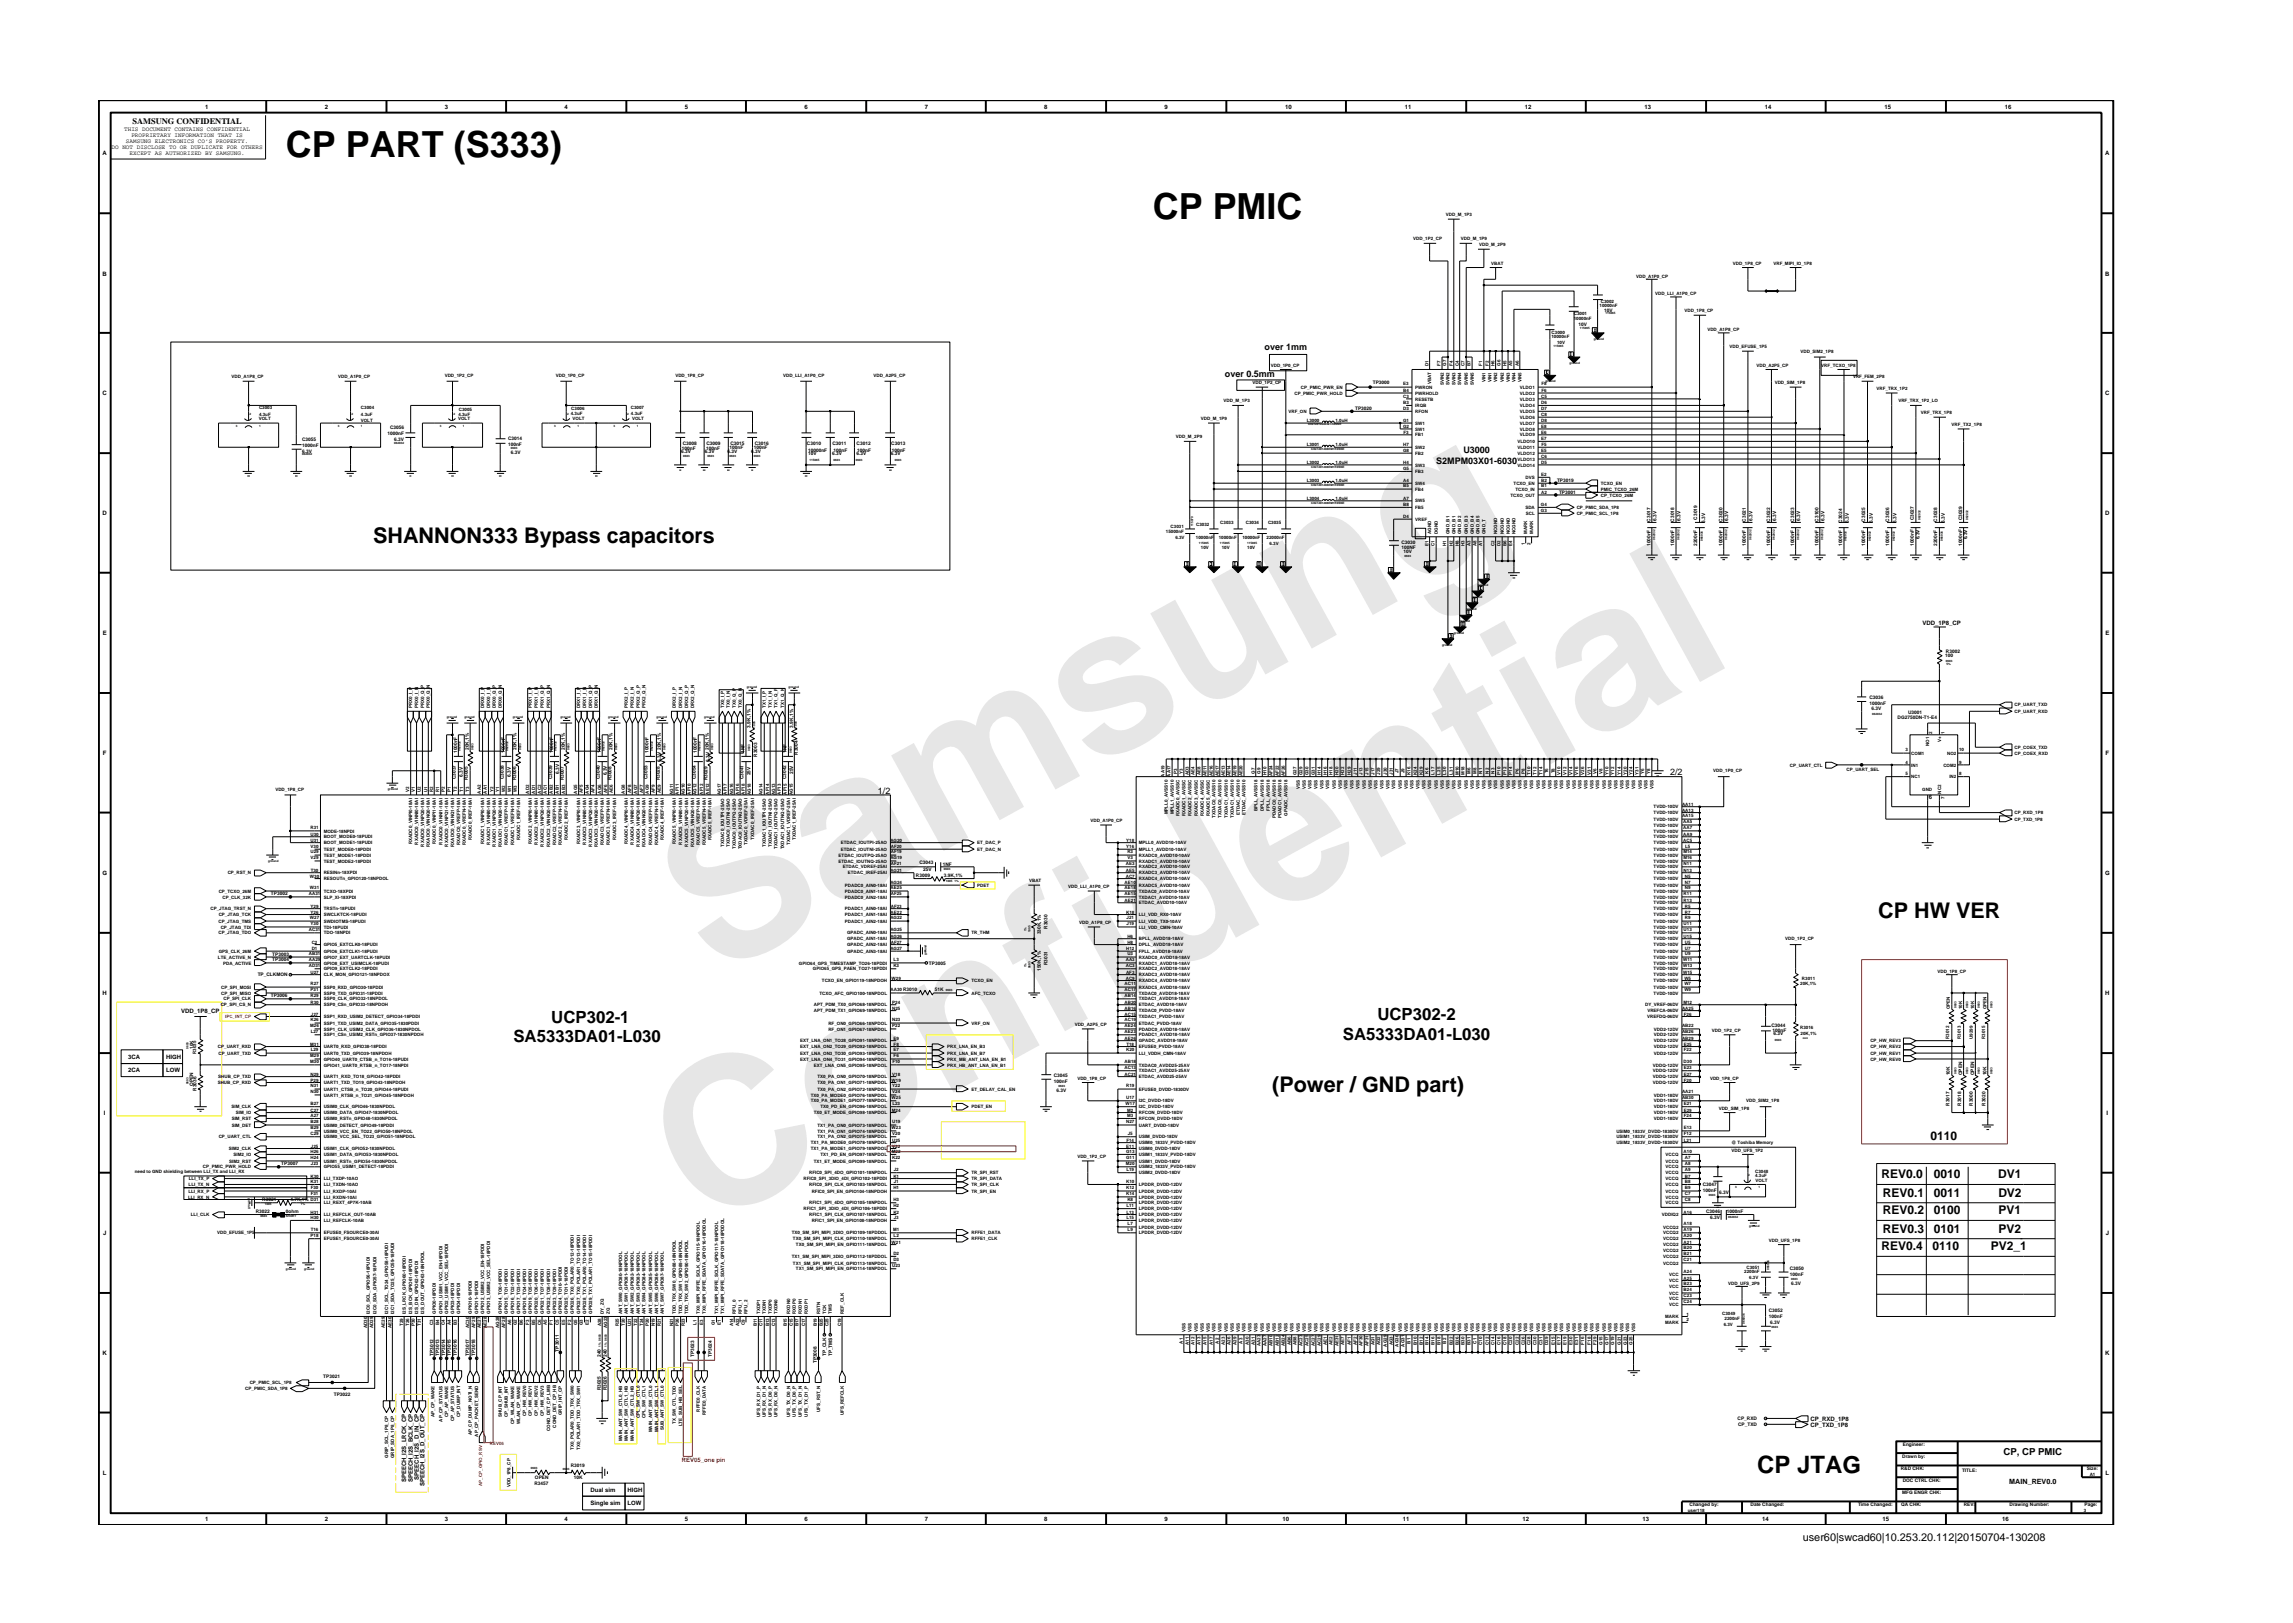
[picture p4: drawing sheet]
<svg xmlns="http://www.w3.org/2000/svg" width="297mm" height="210mm" viewBox="0 0 297 210" stroke-linecap="round" stroke-linejoin="round" font-family="sans-serif">
<defs><g id="words">
<g font-size="26.5" fill="#e6e6e6">
<text x="92.4" y="126.7" transform="rotate(-29 92.4 126.7)">Samsung</text>
<text x="91.1" y="159.4" transform="rotate(-29 91.1 159.4)">Confidential</text>
</g>
<g font-size="4.7">
<text x="37" y="20.4">CP PART (S333)</text>
<text x="149.3" y="28.4">CP PMIC</text>
</g>
<text font-size="3.1" x="227.6" y="190.8">CP JTAG</text>
<g font-size="2.8">
<text x="48.3" y="70.4">SHANNON333 Bypass capacitors</text>
<text x="243.3" y="119">CP HW VER</text>
<text x="164.8" y="141.5">(Power / GND part)</text>
</g>
<g font-size="2.2">
<text x="66.5" y="135">SA5333DA01-L030</text>
<text x="71.4" y="132.5">UCP302-1</text>
<text x="174" y="134.7">SA5333DA01-L030</text>
<text x="178.4" y="132.1">UCP302-2</text>
</g>
<g font-size="1.6">
<text x="250.1" y="147.7">0110</text>
<text x="243.7" y="152.7">REV0.0</text>
<text x="243.9" y="155">REV0.1</text>
<text x="250.5" y="155">0011</text>
<text x="250.5" y="152.7">0010</text>
<text x="258.9" y="152.7">DV1</text>
<text x="258.9" y="155">DV2</text>
<text x="243.7" y="162">REV0.4</text>
<text x="243.9" y="157.3">REV0.2</text>
<text x="243.9" y="159.7">REV0.3</text>
<text x="250.4" y="162">0110</text>
<text x="250.5" y="159.7">0101</text>
<text x="250.5" y="157.3">0100</text>
<text x="257.9" y="162">PV2_1</text>
<text x="258.9" y="159.7">PV2</text>
<text x="258.9" y="157.3">PV1</text>
</g>
<text font-size="1.4" x="233.5" y="199.7">user60|swcad60|10.253.20.112|20150704-130208</text>
<g font-size="1.2">
<text x="163.8" y="45.3">over 1mm</text>
<text x="158.7" y="48.8">over 0.5mm</text>
<text x="189.6" y="58.7">U3000</text>
<text x="186" y="60.1">S2MPM03X01-6030</text>
<text x="216.4" y="100.4">2/2</text>
<text x="113.7" y="102.8">1/2</text>
<text x="259.5" y="188.5">CP, CP PMIC</text>
</g>
<text font-size="1.1" x="17.2" y="16.1">SAMSUNG CONFIDENTIAL</text>
<text font-size=".9" x="260.3" y="192.3">MAIN_REV0.0</text>
<g font-size=".8">
<text x="16.1" y="17">THIS DOCUMENT CONTAINS CONFIDENTIAL</text>
<text x="17" y="17.8">PROPRIETARY INFORMATION THAT IS</text>
<text x="26.6" y="14.1">1</text>
<text x="42.1" y="14.1">2</text>
<text x="57.6" y="14.1">3</text>
<text x="73.1" y="14.1">4</text>
<text x="88.7" y="14.1">5</text>
<text x="104.2" y="14.1">6</text>
<text x="119.8" y="14.1">7</text>
<text x="135.3" y="14.1">8</text>
<text x="150.9" y="14.1">9</text>
<text x="166.5" y="14.1">10</text>
<text x="182" y="14.1">11</text>
<text x="197.5" y="14.1">12</text>
<text x="213" y="14.1">13</text>
<text x="228.6" y="14.1">14</text>
<text x="244.1" y="14.1">15</text>
<text x="259.7" y="14.1">16</text>
<text x="13.3" y="20.1">A</text>
<text x="14.5" y="19.3">DO NOT DISCLOSE TO OR DUPLICATE FOR OTHERS</text>
<text x="16.3" y="18.5">SAMSUNG ELECTRONICS CO’S PROPERTY.</text>
<text x="16.8" y="20.1">EXCEPT AS AUTHORIZED BY SAMSUNG.</text>
<text x="272.7" y="20.1">A</text>
<text x="13.3" y="35.7">B</text>
<text x="272.7" y="35.7">B</text>
<text x="13.3" y="51.2">C</text>
<text x="272.7" y="51.2">C</text>
<text x="13.3" y="66.8">D</text>
<text x="272.7" y="66.8">D</text>
<text x="13.3" y="82.3">E</text>
<text x="249.1" y="80.9">VDD_1P8_CP</text>
<text x="272.7" y="82.3">E</text>
<text x="13.3" y="97.8">F</text>
<text x="272.8" y="97.8">F</text>
<text x="249.9" y="103.5">6</text>
<text x="13.3" y="113.3">G</text>
<text x="272.7" y="113.3">G</text>
<text x="13.3" y="128.9">H</text>
<text x="23.5" y="131.2">VDD_1P8_CP</text>
<text x="272.7" y="128.9">H</text>
<text x="16.6" y="137.2">3CA</text>
<text x="21.5" y="137.2">HIGH</text>
<text x="16.6" y="138.9">2CA</text>
<text x="21.5" y="138.9">LOW</text>
<text x="13.5" y="144.4">I</text>
<text x="272.9" y="144.4">I</text>
<text x="13.4" y="160">J</text>
<text x="272.8" y="160">J</text>
<text x="13.3" y="175.5">K</text>
<text x="272.7" y="175.5">K</text>
<text x="234.6" y="184.8">CP_TXD_1P8</text>
<text x="234.6" y="184">CP_RXD_1P8</text>
<text x="13.3" y="191.1">L</text>
<text x="54.2" y="191.7" transform="rotate(-90 54.2 191.7)">SPEECH_I2S_D_IN_CP</text>
<text x="272.8" y="191.1">L</text>
<text x="26.6" y="197.1">1</text>
<text x="42.1" y="197.1">2</text>
<text x="52.6" y="192.1" transform="rotate(-90 52.6 192.1)">SPEECH_I2S_LRCK_CP</text>
<text x="53.5" y="192.1" transform="rotate(-90 53.5 192.1)">SPEECH_I2S_BCLK_CP</text>
<text x="55" y="192.5" transform="rotate(-90 55 192.5)">SPEECH_I2S_D_OUT_CP</text>
<text x="57.6" y="197.1">3</text>
<text x="73.1" y="197.1">4</text>
<text x="76.5" y="195">Single sim</text>
<text x="76.5" y="193.3">Dual sim</text>
<text x="81.3" y="195">LOW</text>
<text x="81.3" y="193.3">HIGH</text>
<text x="88.7" y="197.1">5</text>
<text x="104.2" y="197.1">6</text>
<text x="119.8" y="197.1">7</text>
<text x="135.3" y="197.1">8</text>
<text x="150.9" y="197.1">9</text>
<text x="166.1" y="197.1">10</text>
<text x="181.7" y="197.1">11</text>
<text x="197.2" y="197.1">12</text>
<text x="212.8" y="197.1">13</text>
<text x="228.3" y="197.1">14</text>
<text x="243.9" y="197.1">15</text>
<text x="259.4" y="197.1">16</text>
</g>
<text font-size=".8" fill="#f00" x="88.3" y="189.4">REV05_one pin</text>
<g font-size=".6">
<text x="187.3" y="28">VDD_M_1P3</text>
<text x="183.1" y="31.1">VDD_1P2_CP</text>
<text x="189.2" y="31.1">VDD_M_1P9</text>
<text x="191.6" y="31.9">VDD_M_2P9</text>
<text x="193.2" y="34.3">VBAT</text>
<text x="212" y="36">VDD_A1P0_CP</text>
<text x="224.5" y="34.3">VDD_1P8_CP</text>
<text x="229.7" y="34.3">VRF_MIPI_IO_1P8</text>
<text x="203.9" y="41.4">10000nF</text>
<text x="203.9" y="40.8">C3001</text>
<text x="207.2" y="39.8">10000nF</text>
<text x="207.4" y="39.3">C3002</text>
<text x="207.8" y="40.4">10V</text>
<text x="214.4" y="38.2">VDD_LLI_A1P0_CP</text>
<text x="218.2" y="40.5">VDD_1P8_CP</text>
<text x="164.6" y="47.5">VDD_1P0_CP</text>
<text x="185.1" y="47.4" transform="rotate(-90 185.1 47.4)">D1</text>
<text x="186.6" y="47.4" transform="rotate(-90 186.6 47.4)">F7</text>
<text x="187.4" y="47.4" transform="rotate(-90 187.4 47.4)">G7</text>
<text x="188.2" y="47.4" transform="rotate(-90 188.2 47.4)">F4</text>
<text x="189" y="47.4" transform="rotate(-90 189 47.4)">C4</text>
<text x="189.7" y="47.4" transform="rotate(-90 189.7 47.4)">C7</text>
<text x="190.5" y="47.4" transform="rotate(-90 190.5 47.4)">B7</text>
<text x="192" y="47.4" transform="rotate(-90 192 47.4)">F1</text>
<text x="192.9" y="47.4" transform="rotate(-90 192.9 47.4)">F2</text>
<text x="193.6" y="47.4" transform="rotate(-90 193.6 47.4)">H6</text>
<text x="194.4" y="47.4" transform="rotate(-90 194.4 47.4)">G6</text>
<text x="195.1" y="47.4" transform="rotate(-90 195.1 47.4)">H5</text>
<text x="195.9" y="47.4" transform="rotate(-90 195.9 47.4)">A5</text>
<text x="196.8" y="47.4" transform="rotate(-90 196.8 47.4)">A6</text>
<text x="201" y="43.8">10000nF</text>
<text x="201" y="43.2">C3000</text>
<text x="201.7" y="44.6">10V</text>
<text x="204.5" y="42.2">10V</text>
<text x="221.2" y="42.8">VDD_A1P8_CP</text>
<text x="224.1" y="45.1">VDD_EFUSE_1P5</text>
<text x="227.5" y="47.5">VDD_A2P5_CP</text>
<text x="233.2" y="45.7">VDD_SIM2_1P8</text>
<text x="235.9" y="47.5">VRF_TCXO_1P8</text>
<text x="30" y="49">VDD_A1P8_CP</text>
<text x="33.6" y="53.9">4.3uF</text>
<text x="33.6" y="53">C3003</text>
<text x="43.8" y="49">VDD_A1P0_CP</text>
<text x="46.8" y="53">C3004</text>
<text x="46.8" y="53.9">4.3uF</text>
<text x="57.6" y="48.8">VDD_1P2_CP</text>
<text x="59.4" y="53.9">4.3uF</text>
<text x="59.4" y="53.3">C3005</text>
<text x="72" y="48.8">VDD_1P0_CP</text>
<text x="73.9" y="53.7">4.3uF</text>
<text x="74" y="53.1">C3006</text>
<text x="81.7" y="52.9">C3007</text>
<text x="81.7" y="53.7">4.3uF</text>
<text x="87.5" y="48.8">VDD_1P8_CP</text>
<text x="101.5" y="48.8">VDD_LLI_A1P0_CP</text>
<text x="113.1" y="48.8">VDD_A2P5_CP</text>
<text x="158.5" y="52.1">VDD_M_1P3</text>
<text x="162.3" y="49.8">VDD_1P2_CP</text>
<text x="166.9" y="53.5">VRF_ON</text>
<text x="167.7" y="51.1">CP_PMIC_PWR_HOLD</text>
<text x="168.5" y="50.4">CP_PMIC_PWR_EN</text>
<text x="175.5" y="53.1">TP3020</text>
<text x="177.8" y="49.8">TP3000</text>
<text x="181.8" y="53.1">D3</text>
<text x="181.8" y="52.3">B3</text>
<text x="181.8" y="50.8">B4</text>
<text x="181.8" y="51.5">C3</text>
<text x="181.8" y="49.9">E3</text>
<text x="183.3" y="50.4">PWRON</text>
<text x="183.3" y="51.9">RESETB</text>
<text x="183.3" y="53.5">RFON</text>
<text x="183.3" y="52.7">IRQB</text>
<text x="183.3" y="51.1">PWRHOLD</text>
<text x="185.4" y="49.8" transform="rotate(-90 185.4 49.8)">VBAT</text>
<text x="187" y="49.9" transform="rotate(-90 187 49.9)">SVIN2</text>
<text x="187.8" y="49.9" transform="rotate(-90 187.8 49.9)">SVIN2</text>
<text x="188.5" y="49.9" transform="rotate(-90 188.5 49.9)">SVIN3</text>
<text x="189.3" y="49.9" transform="rotate(-90 189.3 49.9)">SVIN4</text>
<text x="190.1" y="49.9" transform="rotate(-90 190.1 49.9)">SVIN5</text>
<text x="190.9" y="49.9" transform="rotate(-90 190.9 49.9)">SVIN5</text>
<text x="192.4" y="49.5" transform="rotate(-90 192.4 49.5)">VIN1</text>
<text x="193.2" y="49.5" transform="rotate(-90 193.2 49.5)">VIN1</text>
<text x="194" y="49.5" transform="rotate(-90 194 49.5)">VIN2</text>
<text x="194.8" y="49.5" transform="rotate(-90 194.8 49.5)">VIN2</text>
<text x="195.6" y="49.5" transform="rotate(-90 195.6 49.5)">VIN3</text>
<text x="196.3" y="49.5" transform="rotate(-90 196.3 49.5)">VIN4</text>
<text x="196.9" y="51.1">VLDO2</text>
<text x="196.9" y="50.4">VLDO1</text>
<text x="196.9" y="51.9">VLDO3</text>
<text x="196.9" y="52.7">VLDO4</text>
<text x="196.9" y="53.5">VLDO5</text>
<text x="197.1" y="49.5" transform="rotate(-90 197.1 49.5)">VIN5</text>
<text x="199.6" y="51.5">C5</text>
<text x="199.6" y="53.8">C8</text>
<text x="199.6" y="52.3">D6</text>
<text x="199.6" y="53.1">D7</text>
<text x="199.7" y="50.8">F6</text>
<text x="199.7" y="49.9">F8</text>
<text x="229.9" y="49.8">VDD_SIM_1P8</text>
<text x="240" y="49">VRF_FEM_2P8</text>
<text x="243.1" y="50.5">VRF_TRX_1P2</text>
<text x="245.9" y="52.1">VRF_TRX_1P2_LO</text>
<text x="248.8" y="53.7">VRF_TRX_1P8</text>
<text x="33.5" y="54.5">VOLT</text>
<text x="39.1" y="57.9">1000nF</text>
<text x="39.1" y="57.2">C3055</text>
<text x="39.1" y="58.7">6.3V</text>
<text x="46.7" y="54.6">VOLT</text>
<text x="50.2" y="56.3">1000nF</text>
<text x="50.5" y="55.6">C3056</text>
<text x="51.1" y="57.2">6.3V</text>
<text x="59.3" y="54.5">VOLT</text>
<text x="65.8" y="57">C3014</text>
<text x="65.8" y="57.8">100nF</text>
<text x="66.2" y="58.9">6.3V</text>
<text x="74.2" y="54.5">VOLT</text>
<text x="81.9" y="54.5">VOLT</text>
<text x="88.2" y="58.7">6.3V</text>
<text x="88.3" y="58.3">100nF</text>
<text x="88.5" y="57.6">C3008</text>
<text x="91.3" y="58.7">6.3V</text>
<text x="91.5" y="58.3">100nF</text>
<text x="91.5" y="57.6">C3009</text>
<text x="94.3" y="58.7">6.3V</text>
<text x="94.5" y="58.2">100nF</text>
<text x="94.6" y="57.6">C3015</text>
<text x="97.3" y="58.7">6.3V</text>
<text x="97.6" y="58.2">100nF</text>
<text x="97.8" y="57.6">C3016</text>
<text x="104.5" y="57.6">C3010</text>
<text x="104.7" y="59">10V</text>
<text x="104.7" y="58.5">10000nF</text>
<text x="107.8" y="59">6.3V</text>
<text x="107.8" y="57.6">C3011</text>
<text x="108" y="58.5">100nF</text>
<text x="110.9" y="59">6.3V</text>
<text x="111" y="57.6">C3012</text>
<text x="111" y="58.5">100nF</text>
<text x="115.4" y="59">6.3V</text>
<text x="115.5" y="57.6">C3013</text>
<text x="115.5" y="58.5">100nF</text>
<text x="152.3" y="56.8">VDD_M_2P9</text>
<text x="155.6" y="54.4">VDD_M_1P9</text>
<text x="169.3" y="54.6">L3000</text>
<text x="169.3" y="57.8">L3001</text>
<text x="173" y="54.6">1.0uH</text>
<text x="173" y="57.8">1.0uH</text>
<text x="181.8" y="54.7">G1</text>
<text x="181.8" y="55.4">G2</text>
<text x="181.8" y="58.5">G8</text>
<text x="181.8" y="57.7">H7</text>
<text x="181.8" y="56.2">F3</text>
<text x="183.3" y="55">SW1</text>
<text x="183.3" y="55.8">SW1</text>
<text x="183.3" y="58.2">SW2</text>
<text x="183.3" y="58.9">FB2</text>
<text x="183.3" y="56.5">FB1</text>
<text x="196.6" y="58.2">VLDO11</text>
<text x="196.6" y="58.9">VLDO12</text>
<text x="196.6" y="57.4">VLDO10</text>
<text x="196.6" y="59.7">VLDO13</text>
<text x="196.9" y="56.5">VLDO9</text>
<text x="196.9" y="55.8">VLDO8</text>
<text x="196.9" y="54.3">VLDO6</text>
<text x="196.9" y="55">VLDO7</text>
<text x="199.6" y="59.3">C6</text>
<text x="199.6" y="54.7">D8</text>
<text x="199.7" y="58.5">E5</text>
<text x="199.7" y="56.2">E6</text>
<text x="199.7" y="57">E7</text>
<text x="199.7" y="55.4">E8</text>
<text x="199.7" y="57.7">F5</text>
<text x="252.8" y="55.2">VRF_TX2_1P8</text>
<text x="169.3" y="64.7">L3004</text>
<text x="169.3" y="60.1">L3002</text>
<text x="169.3" y="62.4">L3003</text>
<text x="173" y="62.4">1.0uH</text>
<text x="173" y="64.7">1.0uH</text>
<text x="173" y="60.1">1.0uH</text>
<text x="181.8" y="60.9">G5</text>
<text x="181.8" y="60.1">H4</text>
<text x="181.8" y="63.1">B5</text>
<text x="181.8" y="65.5">B8</text>
<text x="181.8" y="62.4">A4</text>
<text x="181.8" y="64.8">A7</text>
<text x="183.3" y="60.4">SW3</text>
<text x="183.3" y="63.6">FB4</text>
<text x="183.3" y="65.9">FB5</text>
<text x="183.3" y="62.8">SW4</text>
<text x="183.3" y="65.1">SW5</text>
<text x="183.3" y="61.3">FB3</text>
<text x="195.7" y="64.3">TCXO_OUT</text>
<text x="196.1" y="62.8">TCXO_EN</text>
<text x="196.3" y="63.6">TCXO_IN</text>
<text x="196.6" y="60.4">VLDO14</text>
<text x="197.6" y="65.9">SDA</text>
<text x="197.6" y="62">DVS</text>
<text x="199.6" y="65.5">G4</text>
<text x="199.6" y="63.1">B1</text>
<text x="199.6" y="62.4">B2</text>
<text x="199.6" y="64">A2</text>
<text x="199.6" y="60.1">D5</text>
<text x="199.7" y="61.6">E2</text>
<text x="201.7" y="62.4">TP3019</text>
<text x="202" y="64">TP3001</text>
<text x="204.2" y="65.9">CP_PMIC_SDA_1P8</text>
<text x="207.4" y="64.3">CP_TCXO_26M</text>
<text x="207.4" y="63.6">PMIC_TCXO_26M</text>
<text x="207.4" y="62.8">TCXO_EN</text>
<text x="151" y="69">15000nF</text>
<text x="151.6" y="68.4">C3031</text>
<text x="152.3" y="69.8">6.3V</text>
<text x="154.9" y="69.8">10000nF</text>
<text x="154.9" y="68.1">C3032</text>
<text x="155.6" y="71.1">10V</text>
<text x="157.9" y="69.8">10000nF</text>
<text x="158.1" y="67.8">C3033</text>
<text x="158.3" y="71.1">10V</text>
<text x="160.9" y="69.8">10000nF</text>
<text x="161.4" y="67.8">C3034</text>
<text x="161.6" y="71.1">10V</text>
<text x="164.1" y="69.8">22000nF</text>
<text x="164.3" y="67.8">C3035</text>
<text x="164.5" y="70.6">6.3V</text>
<text x="181.6" y="70.5">C3030</text>
<text x="181.6" y="71.1">100NF</text>
<text x="181.8" y="67">D4</text>
<text x="181.8" y="71.6">10V</text>
<text x="183.3" y="67.5">VREF</text>
<text x="185.1" y="70.7" transform="rotate(-90 185.1 70.7)">E1</text>
<text x="185.4" y="69.2" transform="rotate(-90 185.4 69.2)">AGND</text>
<text x="185.8" y="70.8" transform="rotate(-90 185.8 70.8)">C1</text>
<text x="186.3" y="69.2" transform="rotate(-90 186.3 69.2)">DGND</text>
<text x="187.4" y="70.8" transform="rotate(-90 187.4 70.8)">H1</text>
<text x="187.8" y="69.2" transform="rotate(-90 187.8 69.2)">GND_B1</text>
<text x="188.2" y="70.8" transform="rotate(-90 188.2 70.8)">H2</text>
<text x="188.5" y="69.2" transform="rotate(-90 188.5 69.2)">GND_B1</text>
<text x="189" y="70.8" transform="rotate(-90 189 70.8)">H8</text>
<text x="189.3" y="69.2" transform="rotate(-90 189.3 69.2)">GND_B2</text>
<text x="189.7" y="70.8" transform="rotate(-90 189.7 70.8)">H3</text>
<text x="190.1" y="69.2" transform="rotate(-90 190.1 69.2)">GND_B3</text>
<text x="190.5" y="70.8" transform="rotate(-90 190.5 70.8)">A3</text>
<text x="190.9" y="69.2" transform="rotate(-90 190.9 69.2)">GND_B4</text>
<text x="191.2" y="70.8" transform="rotate(-90 191.2 70.8)">A8</text>
<text x="191.7" y="69.2" transform="rotate(-90 191.7 69.2)">GND_B5</text>
<text x="192" y="70.8" transform="rotate(-90 192 70.8)">A1</text>
<text x="192.4" y="69.2" transform="rotate(-90 192.4 69.2)">GND_T</text>
<text x="193.6" y="70.8" transform="rotate(-90 193.6 70.8)">C2</text>
<text x="194" y="69.2" transform="rotate(-90 194 69.2)">NCGND</text>
<text x="194.4" y="70.8" transform="rotate(-90 194.4 70.8)">D2</text>
<text x="194.8" y="69.2" transform="rotate(-90 194.8 69.2)">NCGND</text>
<text x="195.1" y="70.8" transform="rotate(-90 195.1 70.8)">B6</text>
<text x="195.6" y="69.2" transform="rotate(-90 195.6 69.2)">NCGND</text>
<text x="195.9" y="70.7" transform="rotate(-90 195.9 70.7)">E4</text>
<text x="196.3" y="69.2" transform="rotate(-90 196.3 69.2)">NCGND</text>
<text x="197.5" y="70.5" transform="rotate(-90 197.5 70.5)">1</text>
<text x="197.7" y="66.7">SCL</text>
<text x="197.9" y="69.2" transform="rotate(-90 197.9 69.2)">MARK</text>
<text x="198.3" y="70.5" transform="rotate(-90 198.3 70.5)">2</text>
<text x="198.6" y="69.2" transform="rotate(-90 198.6 69.2)">MARK</text>
<text x="199.6" y="66.3">G3</text>
<text x="204.2" y="66.7">CP_PMIC_SCL_1P8</text>
<text x="213.8" y="70.7" transform="rotate(-90 213.8 70.7)">1000nF</text>
<text x="213.8" y="67.6" transform="rotate(-90 213.8 67.6)">C3017</text>
<text x="214.6" y="67.5" transform="rotate(-90 214.6 67.5)">6.3V</text>
<text x="216.9" y="70.7" transform="rotate(-90 216.9 70.7)">1000nF</text>
<text x="216.9" y="67.6" transform="rotate(-90 216.9 67.6)">C3018</text>
<text x="217.7" y="67.5" transform="rotate(-90 217.7 67.5)">6.3V</text>
<text x="219.9" y="70.7" transform="rotate(-90 219.9 70.7)">2200nF</text>
<text x="219.9" y="67.3" transform="rotate(-90 219.9 67.3)">C3019</text>
<text x="220.9" y="67.8" transform="rotate(-90 220.9 67.8)">6.3V</text>
<text x="223.1" y="70.7" transform="rotate(-90 223.1 70.7)">1000nF</text>
<text x="223.1" y="67.6" transform="rotate(-90 223.1 67.6)">C3020</text>
<text x="223.9" y="67.5" transform="rotate(-90 223.9 67.5)">6.3V</text>
<text x="226.2" y="70.7" transform="rotate(-90 226.2 70.7)">1000nF</text>
<text x="226.2" y="67.6" transform="rotate(-90 226.2 67.6)">C3021</text>
<text x="227" y="67.5" transform="rotate(-90 227 67.5)">6.3V</text>
<text x="229.3" y="70.7" transform="rotate(-90 229.3 70.7)">1000nF</text>
<text x="229.3" y="67.6" transform="rotate(-90 229.3 67.6)">C3022</text>
<text x="230.1" y="67.5" transform="rotate(-90 230.1 67.5)">6.3V</text>
<text x="232.4" y="70.7" transform="rotate(-90 232.4 70.7)">1000nF</text>
<text x="232.4" y="67.6" transform="rotate(-90 232.4 67.6)">C3023</text>
<text x="233.2" y="67.5" transform="rotate(-90 233.2 67.5)">6.3V</text>
<text x="235.6" y="70.7" transform="rotate(-90 235.6 70.7)">1000nF</text>
<text x="235.6" y="67.6" transform="rotate(-90 235.6 67.6)">C3100</text>
<text x="236.3" y="67.5" transform="rotate(-90 236.3 67.5)">6.3V</text>
<text x="238.6" y="70.7" transform="rotate(-90 238.6 70.7)">1000nF</text>
<text x="238.6" y="67.7" transform="rotate(-90 238.6 67.7)">C3024</text>
<text x="239.5" y="67.8" transform="rotate(-90 239.5 67.8)">6.3V</text>
<text x="241.6" y="70.7" transform="rotate(-90 241.6 70.7)">1000nF</text>
<text x="241.6" y="67.6" transform="rotate(-90 241.6 67.6)">C3025</text>
<text x="242.6" y="67.8" transform="rotate(-90 242.6 67.8)">6.3V</text>
<text x="244.7" y="70.7" transform="rotate(-90 244.7 70.7)">1000nF</text>
<text x="244.7" y="67.6" transform="rotate(-90 244.7 67.6)">C3026</text>
<text x="245.7" y="67.8" transform="rotate(-90 245.7 67.8)">6.3V</text>
<text x="247.9" y="70.7" transform="rotate(-90 247.9 70.7)">1000nF</text>
<text x="247.9" y="67.4" transform="rotate(-90 247.9 67.4)">C3027</text>
<text x="248.6" y="69.9" transform="rotate(-90 248.6 69.9)">6.3V</text>
<text x="250.9" y="70.7" transform="rotate(-90 250.9 70.7)">2200nF</text>
<text x="250.9" y="67.6" transform="rotate(-90 250.9 67.6)">C3028</text>
<text x="251.9" y="67.8" transform="rotate(-90 251.9 67.8)">6.3V</text>
<text x="254.2" y="70.7" transform="rotate(-90 254.2 70.7)">1000nF</text>
<text x="254.2" y="67.4" transform="rotate(-90 254.2 67.4)">C3029</text>
<text x="254.8" y="69.9" transform="rotate(-90 254.8 69.9)">6.3V</text>
<text x="252" y="85.1">100</text>
<text x="252.1" y="84.6">R3002</text>
<text x="53.4" y="91.7" transform="rotate(-90 53.4 91.7)">PRX0_I_P</text>
<text x="54.2" y="91.7" transform="rotate(-90 54.2 91.7)">PRX0_I_N</text>
<text x="54.9" y="91.7" transform="rotate(-90 54.9 91.7)">PRX0_Q_P</text>
<text x="55.7" y="91.7" transform="rotate(-90 55.7 91.7)">PRX0_Q_N</text>
<text x="62.7" y="91.7" transform="rotate(-90 62.7 91.7)">DRX0_I_P</text>
<text x="63.5" y="91.7" transform="rotate(-90 63.5 91.7)">DRX0_I_N</text>
<text x="64.2" y="91.7" transform="rotate(-90 64.2 91.7)">DRX0_Q_P</text>
<text x="65" y="91.7" transform="rotate(-90 65 91.7)">DRX0_Q_N</text>
<text x="68.9" y="91.7" transform="rotate(-90 68.9 91.7)">PRX1_I_P</text>
<text x="69.7" y="91.7" transform="rotate(-90 69.7 91.7)">PRX1_I_N</text>
<text x="70.4" y="91.7" transform="rotate(-90 70.4 91.7)">PRX1_Q_P</text>
<text x="71.3" y="91.7" transform="rotate(-90 71.3 91.7)">PRX1_Q_N</text>
<text x="75.2" y="91.7" transform="rotate(-90 75.2 91.7)">DRX1_I_P</text>
<text x="75.9" y="91.7" transform="rotate(-90 75.9 91.7)">DRX1_I_N</text>
<text x="76.7" y="91.7" transform="rotate(-90 76.7 91.7)">DRX1_Q_P</text>
<text x="77.5" y="91.7" transform="rotate(-90 77.5 91.7)">DRX1_Q_N</text>
<text x="81.4" y="91.7" transform="rotate(-90 81.4 91.7)">PRX2_I_P</text>
<text x="82.1" y="91.7" transform="rotate(-90 82.1 91.7)">PRX2_I_N</text>
<text x="82.9" y="91.7" transform="rotate(-90 82.9 91.7)">PRX2_Q_P</text>
<text x="83.6" y="91.7" transform="rotate(-90 83.6 91.7)">PRX2_Q_N</text>
<text x="87.5" y="91.7" transform="rotate(-90 87.5 91.7)">DRX2_I_P</text>
<text x="88.4" y="91.7" transform="rotate(-90 88.4 91.7)">DRX2_I_N</text>
<text x="89.1" y="91.7" transform="rotate(-90 89.1 91.7)">DRX2_Q_P</text>
<text x="89.9" y="91.7" transform="rotate(-90 89.9 91.7)">DRX2_Q_N</text>
<text x="93.8" y="91.7" transform="rotate(-90 93.8 91.7)">TX0_I_P</text>
<text x="94.6" y="91.7" transform="rotate(-90 94.6 91.7)">TX0_I_N</text>
<text x="95.3" y="91.7" transform="rotate(-90 95.3 91.7)">TX0_Q_P</text>
<text x="96.1" y="91.7" transform="rotate(-90 96.1 91.7)">TX0_Q_N</text>
<text x="97.2" y="94.3" transform="rotate(-90 97.2 94.3)">3.9K,1%</text>
<text x="99.2" y="91.7" transform="rotate(-90 99.2 91.7)">TX1_I_P</text>
<text x="100" y="91.7" transform="rotate(-90 100 91.7)">TX1_I_N</text>
<text x="100.7" y="91.7" transform="rotate(-90 100.7 91.7)">TX1_Q_P</text>
<text x="101.6" y="91.7" transform="rotate(-90 101.6 91.7)">TX1_Q_N</text>
<text x="102.7" y="94.3" transform="rotate(-90 102.7 94.3)">3.9K,1%</text>
<text x="242.2" y="90.5">C3036</text>
<text x="242.2" y="91.3">1000nF</text>
<text x="242.4" y="92">6.3V</text>
<text x="245.8" y="93.1">DG2750DN-T1-E4</text>
<text x="247.2" y="92.5">U3001</text>
<text x="250.3" y="95" transform="rotate(-90 250.3 95)">2</text>
<text x="251.9" y="95" transform="rotate(-90 251.9 95)">1</text>
<text x="261" y="91.5">CP_UART_TXD</text>
<text x="261" y="92.4">CP_UART_RXD</text>
<text x="59.1" y="100.9" transform="rotate(-90 59.1 100.9)">C3037</text>
<text x="59.2" y="97.6" transform="rotate(-90 59.2 97.6)">1000nF</text>
<text x="60" y="100.6" transform="rotate(-90 60 100.6)">6.3V</text>
<text x="60.6" y="101.1" transform="rotate(-90 60.6 101.1)">R3005</text>
<text x="60.7" y="97.1" transform="rotate(-90 60.7 97.1)">20K,1%</text>
<text x="65.3" y="100.9" transform="rotate(-90 65.3 100.9)">C3038</text>
<text x="65.4" y="97.6" transform="rotate(-90 65.4 97.6)">1000nF</text>
<text x="66.2" y="100.6" transform="rotate(-90 66.2 100.6)">6.3V</text>
<text x="66.9" y="101.1" transform="rotate(-90 66.9 101.1)">R3006</text>
<text x="66.9" y="97.1" transform="rotate(-90 66.9 97.1)">20K,1%</text>
<text x="71.5" y="100.9" transform="rotate(-90 71.5 100.9)">C3039</text>
<text x="71.7" y="97.6" transform="rotate(-90 71.7 97.6)">1000nF</text>
<text x="72.4" y="100.3" transform="rotate(-90 72.4 100.3)">6.3V</text>
<text x="73" y="101.1" transform="rotate(-90 73 101.1)">R3007</text>
<text x="73.2" y="97.1" transform="rotate(-90 73.2 97.1)">20K,1%</text>
<text x="77.7" y="100.9" transform="rotate(-90 77.7 100.9)">C3040</text>
<text x="77.8" y="97.6" transform="rotate(-90 77.8 97.6)">1000nF</text>
<text x="78.6" y="100.4" transform="rotate(-90 78.6 100.4)">6.3V</text>
<text x="79.2" y="101.1" transform="rotate(-90 79.2 101.1)">R3008</text>
<text x="79.4" y="97.1" transform="rotate(-90 79.4 97.1)">20K,1%</text>
<text x="83.9" y="100.9" transform="rotate(-90 83.9 100.9)">C3053</text>
<text x="84" y="97.6" transform="rotate(-90 84 97.6)">1000nF</text>
<text x="85.5" y="101.1" transform="rotate(-90 85.5 101.1)">R3028</text>
<text x="85.6" y="98.7" transform="rotate(-90 85.6 98.7)">6.3V 20K,1%</text>
<text x="90.1" y="100.9" transform="rotate(-90 90.1 100.9)">C3054</text>
<text x="90.3" y="97.6" transform="rotate(-90 90.3 97.6)">1000nF</text>
<text x="91.7" y="101.1" transform="rotate(-90 91.7 101.1)">R3029</text>
<text x="91.9" y="98.7" transform="rotate(-90 91.9 98.7)">6.3V 20K,1%</text>
<text x="96.3" y="100.9" transform="rotate(-90 96.3 100.9)">C3041</text>
<text x="96.5" y="97.6" transform="rotate(-90 96.5 97.6)">1NF</text>
<text x="97.2" y="100.4" transform="rotate(-90 97.2 100.4)">25V</text>
<text x="98.1" y="98" transform="rotate(-90 98.1 98)">R3003</text>
<text x="101.8" y="100.9" transform="rotate(-90 101.8 100.9)">C3042</text>
<text x="101.9" y="97.6" transform="rotate(-90 101.9 97.6)">1NF</text>
<text x="102.7" y="100.3" transform="rotate(-90 102.7 100.3)">25V</text>
<text x="103.4" y="97.8" transform="rotate(-90 103.4 97.8)">R3004</text>
<text x="150.9" y="100.6" transform="rotate(-90 150.9 100.6)">AA19</text>
<text x="151.6" y="100.6" transform="rotate(-90 151.6 100.6)">AA17</text>
<text x="152.5" y="100.2" transform="rotate(-90 152.5 100.2)">P3</text>
<text x="153.2" y="100.2" transform="rotate(-90 153.2 100.2)">Y3</text>
<text x="154" y="100.4" transform="rotate(-90 154 100.4)">AD3</text>
<text x="154.8" y="100.4" transform="rotate(-90 154.8 100.4)">AE4</text>
<text x="155.5" y="100.4" transform="rotate(-90 155.5 100.4)">AE8</text>
<text x="156.3" y="100.6" transform="rotate(-90 156.3 100.6)">AE11</text>
<text x="157.1" y="100.6" transform="rotate(-90 157.1 100.6)">AE16</text>
<text x="157.9" y="100.6" transform="rotate(-90 157.9 100.6)">AE17</text>
<text x="158.7" y="100.6" transform="rotate(-90 158.7 100.6)">AE13</text>
<text x="159.4" y="100.6" transform="rotate(-90 159.4 100.6)">AE14</text>
<text x="160.2" y="100.6" transform="rotate(-90 160.2 100.6)">AE19</text>
<text x="160.9" y="100.6" transform="rotate(-90 160.9 100.6)">AE20</text>
<text x="162.5" y="100.2" transform="rotate(-90 162.5 100.2)">G7</text>
<text x="163.3" y="100.2" transform="rotate(-90 163.3 100.2)">G9</text>
<text x="164.1" y="100.4" transform="rotate(-90 164.1 100.4)">H10</text>
<text x="164.8" y="100.6" transform="rotate(-90 164.8 100.6)">AF24</text>
<text x="165.7" y="100.6" transform="rotate(-90 165.7 100.6)">AF22</text>
<text x="166.4" y="100.6" transform="rotate(-90 166.4 100.6)">AF26</text>
<text x="168" y="100.4" transform="rotate(-90 168 100.4)">G27</text>
<text x="168.7" y="100.4" transform="rotate(-90 168.7 100.4)">G29</text>
<text x="169.5" y="100.4" transform="rotate(-90 169.5 100.4)">G30</text>
<text x="170.3" y="100.4" transform="rotate(-90 170.3 100.4)">G31</text>
<text x="171.1" y="100.4" transform="rotate(-90 171.1 100.4)">H14</text>
<text x="171.9" y="100.4" transform="rotate(-90 171.9 100.4)">H16</text>
<text x="172.6" y="100.4" transform="rotate(-90 172.6 100.4)">H18</text>
<text x="173.4" y="100.4" transform="rotate(-90 173.4 100.4)">H20</text>
<text x="174.1" y="100.4" transform="rotate(-90 174.1 100.4)">H22</text>
<text x="175" y="100.4" transform="rotate(-90 175 100.4)">H29</text>
<text x="175.8" y="100.3" transform="rotate(-90 175.8 100.3)">J11</text>
<text x="176.5" y="100.3" transform="rotate(-90 176.5 100.3)">J13</text>
<text x="177.3" y="100.3" transform="rotate(-90 177.3 100.3)">J15</text>
<text x="178" y="100.3" transform="rotate(-90 178 100.3)">J17</text>
<text x="178.8" y="100.3" transform="rotate(-90 178.8 100.3)">J29</text>
<text x="179.6" y="100.3" transform="rotate(-90 179.6 100.3)">J30</text>
<text x="180.4" y="100.3" transform="rotate(-90 180.4 100.3)">J31</text>
<text x="181.2" y="100.2" transform="rotate(-90 181.2 100.2)">J7</text>
<text x="181.9" y="100.2" transform="rotate(-90 181.9 100.2)">J9</text>
<text x="182.7" y="100.4" transform="rotate(-90 182.7 100.4)">K16</text>
<text x="183.5" y="100.4" transform="rotate(-90 183.5 100.4)">K24</text>
<text x="184.3" y="100.4" transform="rotate(-90 184.3 100.4)">K29</text>
<text x="185.1" y="100.2" transform="rotate(-90 185.1 100.2)">K6</text>
<text x="185.8" y="100.4" transform="rotate(-90 185.8 100.4)">L17</text>
<text x="186.6" y="100.4" transform="rotate(-90 186.6 100.4)">L25</text>
<text x="187.4" y="100.4" transform="rotate(-90 187.4 100.4)">L30</text>
<text x="188.2" y="100.4" transform="rotate(-90 188.2 100.4)">L31</text>
<text x="189" y="100.4" transform="rotate(-90 189 100.4)">M10</text>
<text x="189.7" y="100.4" transform="rotate(-90 189.7 100.4)">M18</text>
<text x="190.5" y="100.3" transform="rotate(-90 190.5 100.3)">M6</text>
<text x="191.2" y="100.3" transform="rotate(-90 191.2 100.3)">M8</text>
<text x="192" y="100.2" transform="rotate(-90 192 100.2)">N1</text>
<text x="192.9" y="100.2" transform="rotate(-90 192.9 100.2)">N2</text>
<text x="193.6" y="100.2" transform="rotate(-90 193.6 100.2)">N3</text>
<text x="194.4" y="100.4" transform="rotate(-90 194.4 100.4)">P10</text>
<text x="195.1" y="100.4" transform="rotate(-90 195.1 100.4)">P12</text>
<text x="195.9" y="100.4" transform="rotate(-90 195.9 100.4)">P14</text>
<text x="196.8" y="100.2" transform="rotate(-90 196.8 100.2)">P6</text>
<text x="197.5" y="100.2" transform="rotate(-90 197.5 100.2)">P8</text>
<text x="198.3" y="100.4" transform="rotate(-90 198.3 100.4)">T10</text>
<text x="199" y="100.4" transform="rotate(-90 199 100.4)">T12</text>
<text x="199.8" y="100.4" transform="rotate(-90 199.8 100.4)">T14</text>
<text x="200.6" y="100.2" transform="rotate(-90 200.6 100.2)">T6</text>
<text x="201.4" y="100.2" transform="rotate(-90 201.4 100.2)">T8</text>
<text x="202.2" y="100.4" transform="rotate(-90 202.2 100.4)">V10</text>
<text x="202.9" y="100.4" transform="rotate(-90 202.9 100.4)">V12</text>
<text x="203.7" y="100.4" transform="rotate(-90 203.7 100.4)">V14</text>
<text x="204.5" y="100.4" transform="rotate(-90 204.5 100.4)">V16</text>
<text x="205.2" y="100.4" transform="rotate(-90 205.2 100.4)">V26</text>
<text x="206.1" y="100.4" transform="rotate(-90 206.1 100.4)">V31</text>
<text x="206.8" y="100.2" transform="rotate(-90 206.8 100.2)">V6</text>
<text x="207.6" y="100.2" transform="rotate(-90 207.6 100.2)">V8</text>
<text x="208.4" y="100.4" transform="rotate(-90 208.4 100.4)">Y10</text>
<text x="209.1" y="100.4" transform="rotate(-90 209.1 100.4)">Y12</text>
<text x="210" y="100.4" transform="rotate(-90 210 100.4)">Y14</text>
<text x="210.7" y="100.4" transform="rotate(-90 210.7 100.4)">Y20</text>
<text x="211.5" y="100.4" transform="rotate(-90 211.5 100.4)">Y24</text>
<text x="212.2" y="100.4" transform="rotate(-90 212.2 100.4)">Y31</text>
<text x="213" y="100.2" transform="rotate(-90 213 100.2)">Y6</text>
<text x="213.8" y="100.2" transform="rotate(-90 213.8 100.2)">Y8</text>
<text x="221.9" y="100.1">VDD_1P0_CP</text>
<text x="231.9" y="99.3">CP_UART_CTL</text>
<text x="239.2" y="99.9">CP_UART_SEL</text>
<text x="246.8" y="97.3">3</text>
<text x="246.8" y="98.9">4</text>
<text x="246.8" y="100.4">5</text>
<text x="247.6" y="97.8">COM1</text>
<text x="247.6" y="99.3">IN1</text>
<text x="247.6" y="100.8">NC1</text>
<text x="249.9" y="96.6" transform="rotate(-90 249.9 96.6)">NO1</text>
<text x="251.4" y="96.2" transform="rotate(-90 251.4 96.2)">V+</text>
<text x="251.8" y="99.3">COM2</text>
<text x="252.2" y="97.8">NO2</text>
<text x="252.5" y="100.8">IN2</text>
<text x="253.8" y="97.3">10</text>
<text x="253.8" y="98.9">9</text>
<text x="253.8" y="100.4">8</text>
<text x="261" y="97">CP_COEX_TXD</text>
<text x="261" y="97.8">CP_COEX_RXD</text>
<text x="35.7" y="102.4">VDD_1P8_CP</text>
<text x="40.2" y="107.4">R31</text>
<text x="41.9" y="107.9">MODE-18NPDI</text>
<text x="53" y="102.6" transform="rotate(-90 53 102.6)">V2</text>
<text x="53.7" y="102.6" transform="rotate(-90 53.7 102.6)">V1</text>
<text x="54.5" y="102.6" transform="rotate(-90 54.5 102.6)">U2</text>
<text x="55.4" y="102.6" transform="rotate(-90 55.4 102.6)">U1</text>
<text x="56.1" y="102.6" transform="rotate(-90 56.1 102.6)">R2</text>
<text x="56.9" y="102.6" transform="rotate(-90 56.9 102.6)">R1</text>
<text x="57.6" y="102.6" transform="rotate(-90 57.6 102.6)">P2</text>
<text x="58.4" y="102.6" transform="rotate(-90 58.4 102.6)">P1</text>
<text x="59.2" y="102.6" transform="rotate(-90 59.2 102.6)">T2</text>
<text x="60" y="102.6" transform="rotate(-90 60 102.6)">T1</text>
<text x="60.8" y="102.6" transform="rotate(-90 60.8 102.6)">T3</text>
<text x="62.3" y="102.8" transform="rotate(-90 62.3 102.8)">AA2</text>
<text x="63.1" y="102.8" transform="rotate(-90 63.1 102.8)">AA1</text>
<text x="63.9" y="102.6" transform="rotate(-90 63.9 102.6)">Y2</text>
<text x="64.7" y="102.6" transform="rotate(-90 64.7 102.6)">Y1</text>
<text x="65.4" y="102.7" transform="rotate(-90 65.4 102.7)">W2</text>
<text x="66.2" y="102.7" transform="rotate(-90 66.2 102.7)">W1</text>
<text x="67" y="102.7" transform="rotate(-90 67 102.7)">W3</text>
<text x="68.6" y="102.8" transform="rotate(-90 68.6 102.8)">AD2</text>
<text x="69.3" y="102.8" transform="rotate(-90 69.3 102.8)">AD1</text>
<text x="70.1" y="102.8" transform="rotate(-90 70.1 102.8)">AC2</text>
<text x="70.9" y="102.8" transform="rotate(-90 70.9 102.8)">AC1</text>
<text x="71.6" y="102.8" transform="rotate(-90 71.6 102.8)">AB2</text>
<text x="72.4" y="102.8" transform="rotate(-90 72.4 102.8)">AB1</text>
<text x="73.2" y="102.8" transform="rotate(-90 73.2 102.8)">AB3</text>
<text x="74.7" y="102.8" transform="rotate(-90 74.7 102.8)">AG5</text>
<text x="75.5" y="102.8" transform="rotate(-90 75.5 102.8)">AF5</text>
<text x="76.3" y="102.8" transform="rotate(-90 76.3 102.8)">AG4</text>
<text x="77" y="102.8" transform="rotate(-90 77 102.8)">AF4</text>
<text x="77.9" y="102.8" transform="rotate(-90 77.9 102.8)">AG6</text>
<text x="78.6" y="102.8" transform="rotate(-90 78.6 102.8)">AF6</text>
<text x="79.4" y="102.8" transform="rotate(-90 79.4 102.8)">AE6</text>
<text x="80.9" y="102.8" transform="rotate(-90 80.9 102.8)">AG8</text>
<text x="81.8" y="102.8" transform="rotate(-90 81.8 102.8)">AF8</text>
<text x="82.5" y="102.8" transform="rotate(-90 82.5 102.8)">AG7</text>
<text x="83.3" y="102.8" transform="rotate(-90 83.3 102.8)">AF7</text>
<text x="84.1" y="102.8" transform="rotate(-90 84.1 102.8)">AG9</text>
<text x="84.8" y="102.8" transform="rotate(-90 84.8 102.8)">AF9</text>
<text x="85.6" y="102.8" transform="rotate(-90 85.6 102.8)">AE9</text>
<text x="87.2" y="103" transform="rotate(-90 87.2 103)">AG11</text>
<text x="88" y="102.9" transform="rotate(-90 88 102.9)">AF11</text>
<text x="88.7" y="103" transform="rotate(-90 88.7 103)">AG10</text>
<text x="89.5" y="102.9" transform="rotate(-90 89.5 102.9)">AF10</text>
<text x="90.2" y="103" transform="rotate(-90 90.2 103)">AG12</text>
<text x="91.1" y="102.9" transform="rotate(-90 91.1 102.9)">AF12</text>
<text x="91.9" y="102.9" transform="rotate(-90 91.9 102.9)">AE12</text>
<text x="93.4" y="103" transform="rotate(-90 93.4 103)">AG17</text>
<text x="94.1" y="102.9" transform="rotate(-90 94.1 102.9)">AF17</text>
<text x="95" y="103" transform="rotate(-90 95 103)">AG16</text>
<text x="95.7" y="102.9" transform="rotate(-90 95.7 102.9)">AF16</text>
<text x="96.5" y="102.9" transform="rotate(-90 96.5 102.9)">AF18</text>
<text x="97.3" y="103" transform="rotate(-90 97.3 103)">AG18</text>
<text x="98.8" y="103" transform="rotate(-90 98.8 103)">AG14</text>
<text x="99.6" y="102.9" transform="rotate(-90 99.6 102.9)">AF14</text>
<text x="100.4" y="103" transform="rotate(-90 100.4 103)">AG13</text>
<text x="101.2" y="102.9" transform="rotate(-90 101.2 102.9)">AF13</text>
<text x="101.9" y="102.9" transform="rotate(-90 101.9 102.9)">AF15</text>
<text x="102.7" y="103" transform="rotate(-90 102.7 103)">AG15</text>
<text x="141.3" y="106.5">VDD_A1P0_CP</text>
<text x="151.3" y="105.5" transform="rotate(-90 151.3 105.5)">MPLL0_AVSS10</text>
<text x="152" y="105.5" transform="rotate(-90 152 105.5)">MPLL1_AVSS10</text>
<text x="152.8" y="105.8" transform="rotate(-90 152.8 105.8)">RXADC0_AVSSC</text>
<text x="153.6" y="105.8" transform="rotate(-90 153.6 105.8)">RXADC1_AVSSC</text>
<text x="154.3" y="105.8" transform="rotate(-90 154.3 105.8)">RXADC2_AVSSC</text>
<text x="155.2" y="105.8" transform="rotate(-90 155.2 105.8)">RXADC3_AVSSC</text>
<text x="155.9" y="105.8" transform="rotate(-90 155.9 105.8)">RXADC4_AVSSC</text>
<text x="156.7" y="105.8" transform="rotate(-90 156.7 105.8)">RXADC5_AVSSC</text>
<text x="157.5" y="105.9" transform="rotate(-90 157.5 105.9)">TXDAC0_AVSS10</text>
<text x="158.2" y="105.9" transform="rotate(-90 158.2 105.9)">TXDAC0_AVSS10</text>
<text x="159.1" y="105.9" transform="rotate(-90 159.1 105.9)">TXDAC1_AVSS10</text>
<text x="159.8" y="105.9" transform="rotate(-90 159.8 105.9)">TXDAC1_AVSS10</text>
<text x="160.6" y="105.6" transform="rotate(-90 160.6 105.6)">ETDAC_AVSS10</text>
<text x="161.4" y="105.6" transform="rotate(-90 161.4 105.6)">ETDAC_AVSS10</text>
<text x="162.9" y="105.1" transform="rotate(-90 162.9 105.1)">BPLL_AVSS18</text>
<text x="163.7" y="105.1" transform="rotate(-90 163.7 105.1)">DPLL_AVSS18</text>
<text x="164.5" y="105" transform="rotate(-90 164.5 105)">FPLL_AVSS18</text>
<text x="165.3" y="106" transform="rotate(-90 165.3 106)">PDADC0_AVSS18</text>
<text x="166" y="106" transform="rotate(-90 166 106)">PDADC1_AVSS18</text>
<text x="166.8" y="105.7" transform="rotate(-90 166.8 105.7)">GPADC_AVSS18</text>
<text x="168.4" y="102.2" transform="rotate(-90 168.4 102.2)">VSS</text>
<text x="169.2" y="102.2" transform="rotate(-90 169.2 102.2)">VSS</text>
<text x="169.9" y="102.2" transform="rotate(-90 169.9 102.2)">VSS</text>
<text x="170.7" y="102.2" transform="rotate(-90 170.7 102.2)">VSS</text>
<text x="171.4" y="102.2" transform="rotate(-90 171.4 102.2)">VSS</text>
<text x="172.2" y="102.2" transform="rotate(-90 172.2 102.2)">VSS</text>
<text x="173" y="102.2" transform="rotate(-90 173 102.2)">VSS</text>
<text x="173.8" y="102.2" transform="rotate(-90 173.8 102.2)">VSS</text>
<text x="174.6" y="102.2" transform="rotate(-90 174.6 102.2)">VSS</text>
<text x="175.3" y="102.2" transform="rotate(-90 175.3 102.2)">VSS</text>
<text x="176.1" y="102.2" transform="rotate(-90 176.1 102.2)">VSS</text>
<text x="176.9" y="102.2" transform="rotate(-90 176.9 102.2)">VSS</text>
<text x="177.7" y="102.2" transform="rotate(-90 177.7 102.2)">VSS</text>
<text x="178.5" y="102.2" transform="rotate(-90 178.5 102.2)">VSS</text>
<text x="179.2" y="102.2" transform="rotate(-90 179.2 102.2)">VSS</text>
<text x="180" y="102.2" transform="rotate(-90 180 102.2)">VSS</text>
<text x="180.8" y="102.2" transform="rotate(-90 180.8 102.2)">VSS</text>
<text x="181.6" y="102.2" transform="rotate(-90 181.6 102.2)">VSS</text>
<text x="182.4" y="102.2" transform="rotate(-90 182.4 102.2)">VSS</text>
<text x="183.1" y="102.2" transform="rotate(-90 183.1 102.2)">VSS</text>
<text x="183.9" y="102.2" transform="rotate(-90 183.9 102.2)">VSS</text>
<text x="184.6" y="102.2" transform="rotate(-90 184.6 102.2)">VSS</text>
<text x="185.4" y="102.2" transform="rotate(-90 185.4 102.2)">VSS</text>
<text x="186.3" y="102.2" transform="rotate(-90 186.3 102.2)">VSS</text>
<text x="187" y="102.2" transform="rotate(-90 187 102.2)">VSS</text>
<text x="187.8" y="102.2" transform="rotate(-90 187.8 102.2)">VSS</text>
<text x="188.5" y="102.2" transform="rotate(-90 188.5 102.2)">VSS</text>
<text x="189.3" y="102.2" transform="rotate(-90 189.3 102.2)">VSS</text>
<text x="190.1" y="102.2" transform="rotate(-90 190.1 102.2)">VSS</text>
<text x="190.9" y="102.2" transform="rotate(-90 190.9 102.2)">VSS</text>
<text x="191.7" y="102.2" transform="rotate(-90 191.7 102.2)">VSS</text>
<text x="192.4" y="102.2" transform="rotate(-90 192.4 102.2)">VSS</text>
<text x="193.2" y="102.2" transform="rotate(-90 193.2 102.2)">VSS</text>
<text x="194" y="102.2" transform="rotate(-90 194 102.2)">VSS</text>
<text x="194.8" y="102.2" transform="rotate(-90 194.8 102.2)">VSS</text>
<text x="195.6" y="102.2" transform="rotate(-90 195.6 102.2)">VSS</text>
<text x="196.3" y="102.2" transform="rotate(-90 196.3 102.2)">VSS</text>
<text x="197.1" y="102.2" transform="rotate(-90 197.1 102.2)">VSS</text>
<text x="197.9" y="102.2" transform="rotate(-90 197.9 102.2)">VSS</text>
<text x="198.6" y="102.2" transform="rotate(-90 198.6 102.2)">VSS</text>
<text x="199.5" y="102.2" transform="rotate(-90 199.5 102.2)">VSS</text>
<text x="200.2" y="102.2" transform="rotate(-90 200.2 102.2)">VSS</text>
<text x="201" y="102.2" transform="rotate(-90 201 102.2)">VSS</text>
<text x="201.7" y="102.2" transform="rotate(-90 201.7 102.2)">VSS</text>
<text x="202.5" y="102.2" transform="rotate(-90 202.5 102.2)">VSS</text>
<text x="203.4" y="102.2" transform="rotate(-90 203.4 102.2)">VSS</text>
<text x="204.1" y="102.2" transform="rotate(-90 204.1 102.2)">VSS</text>
<text x="204.9" y="102.2" transform="rotate(-90 204.9 102.2)">VSS</text>
<text x="205.6" y="102.2" transform="rotate(-90 205.6 102.2)">VSS</text>
<text x="206.4" y="102.2" transform="rotate(-90 206.4 102.2)">VSS</text>
<text x="207.2" y="102.2" transform="rotate(-90 207.2 102.2)">VSS</text>
<text x="208" y="102.2" transform="rotate(-90 208 102.2)">VSS</text>
<text x="208.8" y="102.2" transform="rotate(-90 208.8 102.2)">VSS</text>
<text x="209.5" y="102.2" transform="rotate(-90 209.5 102.2)">VSS</text>
<text x="210.3" y="102.2" transform="rotate(-90 210.3 102.2)">VSS</text>
<text x="211.1" y="102.2" transform="rotate(-90 211.1 102.2)">VSS</text>
<text x="211.8" y="102.2" transform="rotate(-90 211.8 102.2)">VSS</text>
<text x="212.7" y="102.2" transform="rotate(-90 212.7 102.2)">VSS</text>
<text x="213.4" y="102.2" transform="rotate(-90 213.4 102.2)">VSS</text>
<text x="214.2" y="102.2" transform="rotate(-90 214.2 102.2)">VSS</text>
<text x="214.2" y="104.7">TVDD-10DV</text>
<text x="214.2" y="105.5">TVDD-10DV</text>
<text x="214.2" y="106.3">TVDD-10DV</text>
<text x="214.2" y="107.1">TVDD-10DV</text>
<text x="214.2" y="107.9">TVDD-10DV</text>
<text x="217.9" y="104.4">AA11</text>
<text x="217.9" y="105.1">AA13</text>
<text x="217.9" y="105.9">AA15</text>
<text x="218.1" y="106.7">AA5</text>
<text x="218.1" y="107.4">AA7</text>
<text x="249" y="102.4">GND</text>
<text x="251.4" y="102.8" transform="rotate(-90 251.4 102.8)">NC2</text>
<text x="251.9" y="103.5" transform="rotate(-90 251.9 103.5)">7</text>
<text x="261" y="106.3">CP_TXD_1P8</text>
<text x="261" y="105.5">CP_RXD_1P8</text>
<text x="29.5" y="113.3">CP_RST_N</text>
<text x="40.2" y="113.7">W30</text>
<text x="40.2" y="110.6">U29</text>
<text x="40.2" y="108.3">U30</text>
<text x="40.2" y="109">U31</text>
<text x="40.2" y="111.3">V29</text>
<text x="40.2" y="109.8">V30</text>
<text x="40.3" y="112.9">T30</text>
<text x="41.9" y="113.3">RESINn-18XPDI</text>
<text x="41.9" y="111">TEST_MODE1-18PDDI</text>
<text x="41.9" y="108.6">BOOT_MODE0-18PUDI</text>
<text x="41.9" y="109.4">BOOT_MODE1-18PUDI</text>
<text x="41.9" y="111.7">TEST_MODE2-18PDDI</text>
<text x="41.9" y="110.2">TEST_MODE0-18PDDI</text>
<text x="53.4" y="109.4" transform="rotate(-90 53.4 109.4)">RXADC0_VINPI0-18AI</text>
<text x="54.2" y="109.4" transform="rotate(-90 54.2 109.4)">RXADC0_VINNI0-18AI</text>
<text x="54.9" y="109.7" transform="rotate(-90 54.9 109.7)">RXADC0_VINPQ0-18AI</text>
<text x="55.7" y="109.7" transform="rotate(-90 55.7 109.7)">RXADC0_VINNQ0-18AI</text>
<text x="56.5" y="109.4" transform="rotate(-90 56.5 109.4)">RXADC0_VINPI1-18AI</text>
<text x="57.3" y="109.4" transform="rotate(-90 57.3 109.4)">RXADC0_VINNI1-18AI</text>
<text x="58.1" y="109.7" transform="rotate(-90 58.1 109.7)">RXADC0_VINPQ1-18AI</text>
<text x="58.8" y="109.7" transform="rotate(-90 58.8 109.7)">RXADC0_VINNQ1-18AI</text>
<text x="59.6" y="109.5" transform="rotate(-90 59.6 109.5)">RXADC0_VREFP-18AI</text>
<text x="60.4" y="109.5" transform="rotate(-90 60.4 109.5)">RXADC0_VREFN-18AI</text>
<text x="61.1" y="108.9" transform="rotate(-90 61.1 108.9)">RXADC0_IREF-18AI</text>
<text x="62.7" y="109.4" transform="rotate(-90 62.7 109.4)">RXADC1_VINPI0-18AI</text>
<text x="63.5" y="109.4" transform="rotate(-90 63.5 109.4)">RXADC1_VINNI0-18AI</text>
<text x="64.2" y="109.7" transform="rotate(-90 64.2 109.7)">RXADC1_VINPQ0-18AI</text>
<text x="65" y="109.7" transform="rotate(-90 65 109.7)">RXADC1_VINNQ0-18AI</text>
<text x="65.8" y="109.5" transform="rotate(-90 65.8 109.5)">RXADC1_VREFP-18AI</text>
<text x="66.6" y="109.5" transform="rotate(-90 66.6 109.5)">RXADC1_VREFN-18AI</text>
<text x="67.4" y="108.9" transform="rotate(-90 67.4 108.9)">RXADC1_IREF-18AI</text>
<text x="68.9" y="109.4" transform="rotate(-90 68.9 109.4)">RXADC2_VINPI0-18AI</text>
<text x="69.7" y="109.4" transform="rotate(-90 69.7 109.4)">RXADC2_VINNI0-18AI</text>
<text x="70.4" y="109.7" transform="rotate(-90 70.4 109.7)">RXADC2_VINPQ0-18AI</text>
<text x="71.3" y="109.7" transform="rotate(-90 71.3 109.7)">RXADC2_VINNQ0-18AI</text>
<text x="72" y="109.5" transform="rotate(-90 72 109.5)">RXADC2_VREFP-18AI</text>
<text x="72.8" y="109.5" transform="rotate(-90 72.8 109.5)">RXADC2_VREFN-18AI</text>
<text x="73.6" y="108.9" transform="rotate(-90 73.6 108.9)">RXADC2_IREF-18AI</text>
<text x="75.2" y="109.4" transform="rotate(-90 75.2 109.4)">RXADC3_VINPI0-18AI</text>
<text x="75.9" y="109.4" transform="rotate(-90 75.9 109.4)">RXADC3_VINNI0-18AI</text>
<text x="76.7" y="109.7" transform="rotate(-90 76.7 109.7)">RXADC3_VINPQ0-18AI</text>
<text x="77.5" y="109.7" transform="rotate(-90 77.5 109.7)">RXADC3_VINNQ0-18AI</text>
<text x="78.2" y="109.5" transform="rotate(-90 78.2 109.5)">RXADC3_VREFP-18AI</text>
<text x="79" y="109.5" transform="rotate(-90 79 109.5)">RXADC3_VREFN-18AI</text>
<text x="79.8" y="108.9" transform="rotate(-90 79.8 108.9)">RXADC3_IREF-18AI</text>
<text x="81.4" y="109.4" transform="rotate(-90 81.4 109.4)">RXADC4_VINPI0-18AI</text>
<text x="82.1" y="109.4" transform="rotate(-90 82.1 109.4)">RXADC4_VINNI0-18AI</text>
<text x="82.9" y="109.7" transform="rotate(-90 82.9 109.7)">RXADC4_VINPQ0-18AI</text>
<text x="83.6" y="109.7" transform="rotate(-90 83.6 109.7)">RXADC4_VINNQ0-18AI</text>
<text x="84.5" y="109.5" transform="rotate(-90 84.5 109.5)">RXADC4_VREFP-18AI</text>
<text x="85.2" y="109.5" transform="rotate(-90 85.2 109.5)">RXADC4_VREFN-18AI</text>
<text x="86" y="108.9" transform="rotate(-90 86 108.9)">RXADC4_IREF-18AI</text>
<text x="87.5" y="109.4" transform="rotate(-90 87.5 109.4)">RXADC5_VINPI0-18AI</text>
<text x="88.4" y="109.4" transform="rotate(-90 88.4 109.4)">RXADC5_VINNI0-18AI</text>
<text x="89.1" y="109.7" transform="rotate(-90 89.1 109.7)">RXADC5_VINPQ0-18AI</text>
<text x="89.9" y="109.7" transform="rotate(-90 89.9 109.7)">RXADC5_VINNQ0-18AI</text>
<text x="90.7" y="109.5" transform="rotate(-90 90.7 109.5)">RXADC5_VREFP-18AI</text>
<text x="91.4" y="109.5" transform="rotate(-90 91.4 109.5)">RXADC5_VREFN-18AI</text>
<text x="92.2" y="108.9" transform="rotate(-90 92.2 108.9)">RXADC5_IREF-18AI</text>
<text x="93.8" y="109.7" transform="rotate(-90 93.8 109.7)">TXDAC0_IOUTPI-25AO</text>
<text x="94.6" y="109.7" transform="rotate(-90 94.6 109.7)">TXDAC0_IOUTNI-25AO</text>
<text x="95.3" y="110" transform="rotate(-90 95.3 110)">TXDAC0_IOUTPQ-25AO</text>
<text x="96.1" y="110" transform="rotate(-90 96.1 110)">TXDAC0_IOUTNQ-25AO</text>
<text x="96.8" y="109.5" transform="rotate(-90 96.8 109.5)">TXDAC0_VDREF-25AI</text>
<text x="97.7" y="108.8" transform="rotate(-90 97.7 108.8)">TXDAC0_IREF-25AI</text>
<text x="99.2" y="109.7" transform="rotate(-90 99.2 109.7)">TXDAC1_IOUTPI-25AO</text>
<text x="100" y="109.7" transform="rotate(-90 100 109.7)">TXDAC1_IOUTNI-25AO</text>
<text x="100.7" y="110" transform="rotate(-90 100.7 110)">TXDAC1_IOUTPQ-25AO</text>
<text x="101.6" y="110" transform="rotate(-90 101.6 110)">TXDAC1_IOUTNQ-25AO</text>
<text x="102.3" y="109.5" transform="rotate(-90 102.3 109.5)">TXDAC1_VDREF-25AI</text>
<text x="103.1" y="108.8" transform="rotate(-90 103.1 108.8)">TXDAC1_IREF-25AI</text>
<text x="108.6" y="111.7">ETDAC_IOUTNQ-25AO</text>
<text x="108.6" y="111">ETDAC_IOUTPQ-25AO</text>
<text x="108.9" y="110.2">ETDAC_IOUTNI-25AO</text>
<text x="108.9" y="109.4">ETDAC_IOUTPI-25AO</text>
<text x="109.2" y="112.5">ETDAC_VDREF-25AI</text>
<text x="109.8" y="113.3">ETDAC_IREF-25AI</text>
<text x="115.3" y="111.3">AG19</text>
<text x="115.3" y="109">AG20</text>
<text x="115.3" y="112.9">AG21</text>
<text x="115.4" y="110.6">AF19</text>
<text x="115.4" y="109.8">AF20</text>
<text x="115.4" y="112.1">AF21</text>
<text x="118.6" y="113.7">R3009</text>
<text x="119.1" y="112">C3043</text>
<text x="119.6" y="112.9">25V</text>
<text x="122.1" y="112.1">1NF</text>
<text x="122.3" y="113.7">3.9K,1%</text>
<text x="126.6" y="110.2">ET_DAC_N</text>
<text x="126.6" y="109.4">ET_DAC_P</text>
<text x="145.8" y="113.7">AC7</text>
<text x="145.9" y="112.1">AE3</text>
<text x="145.9" y="112.9">AE5</text>
<text x="145.9" y="109.8">Y16</text>
<text x="145.9" y="109">Y18</text>
<text x="146" y="110.6">R3</text>
<text x="146.1" y="111.3">V3</text>
<text x="147.5" y="110.2">MPLL1_AVDD10-10AV</text>
<text x="147.5" y="109.4">MPLL0_AVDD10-10AV</text>
<text x="147.5" y="111.7">RXADC1_AVDD10-10AV</text>
<text x="147.5" y="112.5">RXADC2_AVDD10-10AV</text>
<text x="147.5" y="113.3">RXADC3_AVDD10-10AV</text>
<text x="147.5" y="111">RXADC0_AVDD10-10AV</text>
<text x="214.2" y="108.6">TVDD-10DV</text>
<text x="214.2" y="111">TVDD-10DV</text>
<text x="214.2" y="111.7">TVDD-10DV</text>
<text x="214.2" y="113.3">TVDD-10DV</text>
<text x="214.2" y="112.5">TVDD-10DV</text>
<text x="214.2" y="110.2">TVDD-10DV</text>
<text x="214.2" y="109.4">TVDD-10DV</text>
<text x="218.1" y="108.3">AA9</text>
<text x="218.1" y="109">AC5</text>
<text x="218.1" y="110.6">M14</text>
<text x="218.1" y="111.3">M16</text>
<text x="218.1" y="112.9">N13</text>
<text x="218.1" y="112.1">N11</text>
<text x="218.3" y="113.7">N5</text>
<text x="218.3" y="109.8">L5</text>
<text x="27.3" y="117.9">CP_JTAG_TRST_N</text>
<text x="28.3" y="119.5">CP_JTAG_TMS</text>
<text x="28.3" y="115.6">CP_TCXO_26M</text>
<text x="28.3" y="118.7">CP_JTAG_TCK</text>
<text x="28.8" y="116.4">CP_CLK_32K</text>
<text x="35.1" y="116">TP3002</text>
<text x="40" y="116">AA31</text>
<text x="40.2" y="115.2">W31</text>
<text x="40.2" y="119.1">W27</text>
<text x="40.2" y="118.4">Y26</text>
<text x="40.2" y="117.6">Y29</text>
<text x="40.2" y="119.9">Y30</text>
<text x="41.9" y="118.7">SWCLKTCK-18PUDI</text>
<text x="41.9" y="117.9">TRSTn-18PUDI</text>
<text x="41.9" y="114">RESOUTn_GPIO120-18NPDOL</text>
<text x="41.9" y="115.6">TCXO-18XPDI</text>
<text x="41.9" y="116.4">SLP_XI-18XPDI</text>
<text x="41.9" y="119.5">SWDIOTMS-18PUDI</text>
<text x="109.5" y="114.9">PDADC0_AIN0-18AI</text>
<text x="109.5" y="118.7">PDADC1_AIN1-18AI</text>
<text x="109.5" y="115.6">PDADC0_AIN1-18AI</text>
<text x="109.5" y="117.9">PDADC1_AIN0-18AI</text>
<text x="109.5" y="116.4">PDADC0_AIN2-18AI</text>
<text x="109.5" y="119.5">PDADC1_AIN2-18AI</text>
<text x="115.3" y="119.1">AG22</text>
<text x="115.3" y="114.5">AG24</text>
<text x="115.4" y="118.4">AE22</text>
<text x="115.4" y="115.2">AE25</text>
<text x="115.4" y="117.6">AF23</text>
<text x="115.4" y="116">AF25</text>
<text x="126.6" y="114.9">PDET</text>
<text x="133.3" y="114.3">VBAT</text>
<text x="138.4" y="115">VDD_LLI_A1P0_CP</text>
<text x="139.8" y="119.7">VDD_A1P8_CP</text>
<text x="145.7" y="116.8">AE21</text>
<text x="145.7" y="116">AE15</text>
<text x="145.7" y="115.2">AE18</text>
<text x="145.7" y="114.5">AE10</text>
<text x="145.9" y="118.4">K18</text>
<text x="145.9" y="119.9">J19</text>
<text x="145.9" y="119.1">J21</text>
<text x="147.5" y="118.7">LLI_VDD_RX0-10AV</text>
<text x="147.5" y="119.5">LLI_VDD_TX0-10AV</text>
<text x="147.5" y="117.2">ETDAC_AVDD10-10AV</text>
<text x="147.5" y="116.4">TXDAC1_AVDD10-10AV</text>
<text x="147.5" y="115.6">TXDAC0_AVDD10-10AV</text>
<text x="147.5" y="114.9">RXADC5_AVDD10-10AV</text>
<text x="147.5" y="114">RXADC4_AVDD10-10AV</text>
<text x="214.2" y="116.4">TVDD-10DV</text>
<text x="214.2" y="117.2">TVDD-10DV</text>
<text x="214.2" y="114">TVDD-10DV</text>
<text x="214.2" y="114.9">TVDD-10DV</text>
<text x="214.2" y="115.6">TVDD-10DV</text>
<text x="214.2" y="117.9">TVDD-10DV</text>
<text x="214.2" y="118.7">TVDD-10DV</text>
<text x="214.2" y="119.5">TVDD-10DV</text>
<text x="218.1" y="119.9">U11</text>
<text x="218.1" y="116">R11</text>
<text x="218.1" y="116.8">R13</text>
<text x="218.3" y="114.5">N7</text>
<text x="218.3" y="115.2">N9</text>
<text x="218.3" y="117.6">R5</text>
<text x="218.3" y="118.4">R7</text>
<text x="218.3" y="119.1">R9</text>
<text x="28.2" y="124.2">LTE_ACTIVE_N</text>
<text x="28.3" y="121.1">CP_JTAG_TDO</text>
<text x="28.3" y="123.4">GPS_CLK_26M</text>
<text x="28.6" y="120.3">CP_JTAG_TDI</text>
<text x="28.9" y="125">PDA_ACTIVE</text>
<text x="35.3" y="124.5">TP3004</text>
<text x="35.3" y="123.8">TP3003</text>
<text x="40" y="125.3">AD31</text>
<text x="40" y="120.6">AC31</text>
<text x="40" y="124.5">AA29</text>
<text x="40" y="123.8">AB31</text>
<text x="40.4" y="123">D1</text>
<text x="40.4" y="122.2">C2</text>
<text x="41.9" y="120.3">TDI-18PUDI</text>
<text x="41.9" y="123.4">GPIO6_EXTCLK1-18PUDI</text>
<text x="41.9" y="122.6">GPIO5_EXTCLK0-18PUDI</text>
<text x="41.9" y="125.7">GPIO9_EXTCLK2-18PDDI</text>
<text x="41.9" y="121.1">TDO-18NPDI</text>
<text x="41.9" y="125">GPIO8_EXT_USIMCLK-18PUDI</text>
<text x="41.9" y="124.2">GPIO7_EXT_UARTCLK-18PUDI</text>
<text x="103.5" y="125">GPIO64_GPS_TIMESTAMP_TO26-18PDDI</text>
<text x="105.3" y="125.7">GPIO65_GPS_PAEN_TO27-18PDDI</text>
<text x="109.7" y="121.1">GPADC_AIN0-18AI</text>
<text x="109.7" y="121.8">GPADC_AIN1-18AI</text>
<text x="109.7" y="123.4">GPADC_AIN3-18AI</text>
<text x="109.7" y="122.6">GPADC_AIN2-18AI</text>
<text x="115.3" y="120.6">AG25</text>
<text x="115.3" y="121.5">AG26</text>
<text x="115.3" y="123">AG27</text>
<text x="115.4" y="122.2">AF27</text>
<text x="115.7" y="125.3">K3</text>
<text x="115.8" y="124.5">L3</text>
<text x="120.3" y="125">TP3005</text>
<text x="125.8" y="121.1">TR_THM</text>
<text x="134.8" y="125.8" transform="rotate(-90 134.8 125.8)">150K,1%</text>
<text x="134.8" y="121" transform="rotate(-90 134.8 121)">330K,1%</text>
<text x="135.7" y="125" transform="rotate(-90 135.7 125)">R3031</text>
<text x="135.7" y="120.3" transform="rotate(-90 135.7 120.3)">R3030</text>
<text x="145.8" y="125.3">AC3</text>
<text x="145.8" y="124.5">AA3</text>
<text x="145.9" y="123">H12</text>
<text x="146" y="121.5">H6</text>
<text x="146" y="122.2">H8</text>
<text x="146" y="123.8">U3</text>
<text x="147.5" y="121.8">BPLL_AVDD18-18AV</text>
<text x="147.5" y="122.6">DPLL_AVDD18-18AV</text>
<text x="147.5" y="120.3">LLI_VDD_CMN-10AV</text>
<text x="147.5" y="123.4">FPLL_AVDD18-18AV</text>
<text x="147.5" y="125.7">RXADC2_AVDD18-18AV</text>
<text x="147.5" y="125">RXADC1_AVDD18-18AV</text>
<text x="147.5" y="124.2">RXADC0_AVDD18-18AV</text>
<text x="214.2" y="123.4">TVDD-10DV</text>
<text x="214.2" y="124.2">TVDD-10DV</text>
<text x="214.2" y="125">TVDD-10DV</text>
<text x="214.2" y="125.7">TVDD-10DV</text>
<text x="214.2" y="120.3">TVDD-10DV</text>
<text x="214.2" y="121.1">TVDD-10DV</text>
<text x="214.2" y="121.8">TVDD-10DV</text>
<text x="214.2" y="122.6">TVDD-10DV</text>
<text x="218" y="124.5">W11</text>
<text x="218" y="125.3">W13</text>
<text x="218.1" y="120.6">U13</text>
<text x="218.1" y="121.5">U15</text>
<text x="218.3" y="123">U7</text>
<text x="218.3" y="123.8">U9</text>
<text x="218.3" y="122.2">U5</text>
<text x="231.3" y="121.8">VDD_1P2_CP</text>
<text x="28.6" y="130.4">CP_SPI_CS_N</text>
<text x="28.7" y="128.8">CP_SPI_MISO</text>
<text x="28.7" y="128.1">CP_SPI_MOSI</text>
<text x="28.9" y="129.6">CP_SPI_CLK</text>
<text x="33.4" y="126.5">TP_CLKMON</text>
<text x="35.1" y="129.2">TP3006</text>
<text x="40.2" y="127.7">R27</text>
<text x="40.2" y="129.2">R29</text>
<text x="40.2" y="130">R30</text>
<text x="40.2" y="126.1">U27</text>
<text x="40.2" y="128.4">P31</text>
<text x="40.3" y="131.6">J27</text>
<text x="41.9" y="131.9">SSP1_RXD_USIM2_DETECT_GPIO34-18PDDI</text>
<text x="41.9" y="126.5">CLK_MON_GPIO121-18NPDOX</text>
<text x="41.9" y="128.1">SSP0_RXD_GPIO30-18PDDI</text>
<text x="41.9" y="129.6">SSP0_CLK_GPIO32-18NPDOL</text>
<text x="41.9" y="130.4">SSP0_CSn_GPIO33-18NPDOH</text>
<text x="41.9" y="128.8">SSP0_TXD_GPIO31-18PDDI</text>
<text x="105.4" y="130.4">APT_PDM_TX0_GPIO68-18NPDOL</text>
<text x="105.4" y="131.1">APT_PDM_TX1_GPIO69-18NPDOL</text>
<text x="106.1" y="128.8">TCXO_AFC_GPIO100-18NPDOL</text>
<text x="106.5" y="127.2">TCXO_EN_GPIO119-18NPDOH</text>
<text x="115.4" y="128.4">AA30 R3010</text>
<text x="115.5" y="126.9">W29</text>
<text x="115.6" y="130.8">N25</text>
<text x="115.6" y="130">P24</text>
<text x="121.1" y="128.4">51K</text>
<text x="125.8" y="127.2">TCXO_EN</text>
<text x="125.8" y="128.8">AFC_TCXO</text>
<text x="145.7" y="128.4">AC17</text>
<text x="145.7" y="127.7">AC11</text>
<text x="145.7" y="131.6">AC15</text>
<text x="145.7" y="129.2">AB14</text>
<text x="145.7" y="130.8">AB16</text>
<text x="145.7" y="130">AB20</text>
<text x="145.8" y="126.9">AC9</text>
<text x="145.9" y="126.1">AF3</text>
<text x="147.5" y="126.5">RXADC3_AVDD18-18AV</text>
<text x="147.5" y="128.8">TXDAC0_AVDD18-18AV</text>
<text x="147.5" y="128.1">RXADC5_AVDD18-18AV</text>
<text x="147.5" y="131.9">TXDAC1_PVDD-18AV</text>
<text x="147.5" y="129.6">TXDAC1_AVDD18-18AV</text>
<text x="147.5" y="131.1">TXDAC0_PVDD-18AV</text>
<text x="147.5" y="130.4">ETDAC_AVDD18-18AV</text>
<text x="147.5" y="127.2">RXADC4_AVDD18-18AV</text>
<text x="213.1" y="130.4">DY_VREF-06DV</text>
<text x="213.4" y="131.9">VREFDQ-06DV</text>
<text x="213.4" y="131.1">VREFCA-06DV</text>
<text x="214.2" y="127.2">TVDD-10DV</text>
<text x="214.2" y="126.5">TVDD-10DV</text>
<text x="214.2" y="128.1">TVDD-10DV</text>
<text x="214.2" y="128.8">TVDD-10DV</text>
<text x="217.9" y="130.8">AA25</text>
<text x="218" y="126.1">W15</text>
<text x="218.1" y="130">M12</text>
<text x="218.1" y="131.6">F26</text>
<text x="218.2" y="126.9">W5</text>
<text x="218.2" y="127.7">W7</text>
<text x="218.2" y="128.4">W9</text>
<text x="233.2" y="127.6">20K,1%</text>
<text x="233.4" y="126.9">R3011</text>
<text x="251" y="126.1">VDD_1P8_CP</text>
<text x="252.6" y="130.8" transform="rotate(-90 252.6 130.8)">OPEN</text>
<text x="254.2" y="130.8" transform="rotate(-90 254.2 130.8)">10K</text>
<text x="255.7" y="130.8" transform="rotate(-90 255.7 130.8)">10K</text>
<text x="257.3" y="130.8" transform="rotate(-90 257.3 130.8)">OPEN</text>
<text x="25" y="135.8" transform="rotate(-90 25 135.8)">10K</text>
<text x="25.4" y="136.5" transform="rotate(-90 25.4 136.5)">R3035</text>
<text x="28.2" y="135.8">CP_UART_RXD</text>
<text x="28.3" y="136.6">CP_UART_TXD</text>
<text x="40.2" y="133.1">M26</text>
<text x="40.2" y="137">M29</text>
<text x="40.2" y="137.7">M30</text>
<text x="40.2" y="135.5">M31</text>
<text x="40.2" y="132.3">K26</text>
<text x="40.3" y="133.8">L27</text>
<text x="40.3" y="136.2">L29</text>
<text x="41.9" y="132.7">SSP1_TXD_USIM2_DATA_GPIO35-1830PDDI</text>
<text x="41.9" y="133.5">SSP1_CLK_USIM2_CLK_GPIO36-1830NPDOL</text>
<text x="41.9" y="137.4">GPIO40_UART0_CTSB_n_TO16-18PUDI</text>
<text x="41.9" y="135.8">UART0_RXD_GPIO38-18PDDI</text>
<text x="41.9" y="134.3">SSP1_CSn_USIM2_RSTn_GPIO37-1830NPDOH</text>
<text x="41.9" y="136.6">UART0_TXD_GPIO39-18NPDOH</text>
<text x="103.7" y="137.4">EXT_LNA_ON4_TO31_GPIO94-18NPDOL</text>
<text x="103.7" y="135.8">EXT_LNA_ON2_TO29_GPIO92-18NPDOL</text>
<text x="103.7" y="136.6">EXT_LNA_ON3_TO30_GPIO93-18NPDOL</text>
<text x="103.7" y="135">EXT_LNA_ON1_TO28_GPIO91-18NPDOL</text>
<text x="107.3" y="133.5">RF_ON1_GPIO67-18NPDOL</text>
<text x="107.3" y="132.7">RF_ON0_GPIO66-18NPDOL</text>
<text x="115.6" y="132.3">N23</text>
<text x="115.6" y="133.1">P22</text>
<text x="115.6" y="137.7">F10</text>
<text x="115.8" y="136.2">E7</text>
<text x="115.8" y="134.7">E9</text>
<text x="115.8" y="137">F6</text>
<text x="115.8" y="135.5">F8</text>
<text x="122.7" y="136.6">PRX_LNA_EN_B7</text>
<text x="122.7" y="135.8">PRX_LNA_EN_B3</text>
<text x="122.7" y="137.4">PRX_MB_ANT_LNA_EN_B1</text>
<text x="125.8" y="132.7">VRF_ON</text>
<text x="139.2" y="132.9">VDD_A2P5_CP</text>
<text x="145.7" y="132.3">AC19</text>
<text x="145.7" y="137.7">AB18</text>
<text x="145.7" y="133.8">AE23</text>
<text x="145.7" y="133.1">AE24</text>
<text x="145.7" y="134.7">AE26</text>
<text x="145.9" y="136.2">K20</text>
<text x="145.9" y="135.5">T18</text>
<text x="147.5" y="135.8">EFUSE0_PVDD-18AV</text>
<text x="147.5" y="136.6">LLI_VDDH_CMN-18AV</text>
<text x="147.5" y="134.3">PDADC1_AVDD18-18AV</text>
<text x="147.5" y="133.5">PDADC0_AVDD18-18AV</text>
<text x="147.5" y="135">GPADC_AVDD18-18AV</text>
<text x="147.5" y="132.7">ETDAC_PVDD-18AV</text>
<text x="214.2" y="134.3">VDD2-12DV</text>
<text x="214.2" y="135">VDD2-12DV</text>
<text x="214.2" y="133.5">VDD2-12DV</text>
<text x="214.2" y="136.6">VDD2-12DV</text>
<text x="214.2" y="135.8">VDD2-12DV</text>
<text x="217.9" y="133.8">AB26</text>
<text x="217.9" y="134.7">AB29</text>
<text x="217.9" y="133.1">AB22</text>
<text x="218.1" y="137.7">D30</text>
<text x="218.1" y="135.5">E25</text>
<text x="218.1" y="136.2">F22</text>
<text x="221.8" y="133.7">VDD_1P2_CP</text>
<text x="229.5" y="133">C3044</text>
<text x="229.6" y="133.6">100nF</text>
<text x="229.7" y="134.1">6.3V</text>
<text x="233.2" y="133.3">R3016</text>
<text x="233.2" y="134.1">20K,1%</text>
<text x="242.3" y="137.4">CP_HW_REV0</text>
<text x="242.3" y="136.6">CP_HW_REV1</text>
<text x="242.3" y="135.8">CP_HW_REV2</text>
<text x="242.3" y="135">CP_HW_REV3</text>
<text x="252.5" y="134.6" transform="rotate(-90 252.5 134.6)">R3012</text>
<text x="254" y="134.6" transform="rotate(-90 254 134.6)">R3013</text>
<text x="255.6" y="134.6" transform="rotate(-90 255.6 134.6)">U9299</text>
<text x="257.2" y="134.6" transform="rotate(-90 257.2 134.6)">R3015</text>
<text x="25" y="140.7" transform="rotate(-90 25 140.7)">OPEN</text>
<text x="25.5" y="141.3" transform="rotate(-90 25.5 141.3)">R3036</text>
<text x="28.2" y="140.4">SHUB_CP_RXD</text>
<text x="28.3" y="139.7">SHUB_CP_TXD</text>
<text x="30" y="143.6">SIM_CLK</text>
<text x="40.2" y="139.3">N29</text>
<text x="40.2" y="141.6">N30</text>
<text x="40.2" y="140.9">N31</text>
<text x="40.2" y="143.2">B27</text>
<text x="40.2" y="140.1">P29</text>
<text x="41.9" y="139.7">UART1_RXD_TO18_GPIO42-18PDDI</text>
<text x="41.9" y="142.1">UART1_RTSB_n_TO21_GPIO45-18NPDOH</text>
<text x="41.9" y="141.3">UART1_CTSB_n_TO20_GPIO44-18PUDI</text>
<text x="41.9" y="140.4">UART1_TXD_TO19_GPIO43-18NPDOH</text>
<text x="41.9" y="143.6">USIM0_CLK_GPIO46-1830NPDOL</text>
<text x="41.9" y="138.2">GPIO41_UART0_RTSB_n_TO17-18NPDI</text>
<text x="105" y="142.8">TX0_PA_MODE1_GPIO77-18NPDOL</text>
<text x="105" y="142.1">TX0_PA_MODE0_GPIO76-18NPDOL</text>
<text x="105.4" y="138.2">EXT_LNA_ON5_GPIO95-18NPDOL</text>
<text x="105.9" y="141.3">TX0_PA_ON2_GPIO72-18NPDOL</text>
<text x="105.9" y="140.4">TX0_PA_ON1_GPIO71-18NPDOL</text>
<text x="105.9" y="139.7">TX0_PA_ON0_GPIO70-18NPDOL</text>
<text x="106.3" y="143.6">TX0_PD_EN_GPIO96-18NPDOL</text>
<text x="115.5" y="140.1">W19</text>
<text x="115.5" y="142.4">W25</text>
<text x="115.6" y="140.9">Y22</text>
<text x="115.6" y="139.3">V18</text>
<text x="115.6" y="141.6">V24</text>
<text x="115.6" y="143.2">L23</text>
<text x="122.7" y="138.2">PRX_HB_ANT_LNA_EN_B1</text>
<text x="125.8" y="141.3">ET_DELAY_CAL_EN</text>
<text x="125.8" y="143.6">PDET_EN</text>
<text x="136.5" y="139.6">C3045</text>
<text x="136.5" y="140.3">100nF</text>
<text x="136.8" y="141.4">6.3V</text>
<text x="139.6" y="139.9">VDD_1P8_CP</text>
<text x="145.7" y="139.3">AC21</text>
<text x="145.7" y="138.5">AC13</text>
<text x="145.8" y="143.2">W17</text>
<text x="145.9" y="142.4">U17</text>
<text x="145.9" y="140.9">R19</text>
<text x="147.5" y="139.7">ETDAC_AVDD25-25AV</text>
<text x="147.5" y="138.9">TXDAC1_AVDD25-25AV</text>
<text x="147.5" y="138.2">TXDAC0_AVDD25-25AV</text>
<text x="147.5" y="143.6">I2C_DVDD-18DV</text>
<text x="147.5" y="142.8">I2C_DVDD-18DV</text>
<text x="147.5" y="141.3">EFUSE0_DVDD-1830DV</text>
<text x="214.1" y="140.4">VDDQ-12DV</text>
<text x="214.1" y="138.2">VDDQ-12DV</text>
<text x="214.1" y="138.9">VDDQ-12DV</text>
<text x="214.1" y="139.7">VDDQ-12DV</text>
<text x="214.2" y="142.8">VDD1-18DV</text>
<text x="214.2" y="143.6">VDD1-18DV</text>
<text x="214.2" y="142.1">VDD1-18DV</text>
<text x="217.9" y="142.4">AB30</text>
<text x="217.9" y="141.6">AA21</text>
<text x="218.1" y="143.2">E21</text>
<text x="218.1" y="138.5">E23</text>
<text x="218.1" y="139.3">E27</text>
<text x="218.1" y="140.1">F20</text>
<text x="221.5" y="139.9">VDD_1P8_CP</text>
<text x="222.6" y="143.8">VDD_SIM_1P8</text>
<text x="226.2" y="142.8">VDD_SIM2_1P8</text>
<text x="252.5" y="143.3" transform="rotate(-90 252.5 143.3)">R3017</text>
<text x="252.6" y="139.3" transform="rotate(-90 252.6 139.3)">10K</text>
<text x="254.1" y="143.3" transform="rotate(-90 254.1 143.3)">R3018</text>
<text x="254.2" y="139.3" transform="rotate(-90 254.2 139.3)">OPEN</text>
<text x="255.6" y="143.3" transform="rotate(-90 255.6 143.3)">R3000</text>
<text x="255.7" y="139.3" transform="rotate(-90 255.7 139.3)">OPEN</text>
<text x="257.2" y="143.3" transform="rotate(-90 257.2 143.3)">R3020</text>
<text x="257.3" y="139.3" transform="rotate(-90 257.3 139.3)">10K</text>
<text x="28.3" y="147.5">CP_UART_CTL</text>
<text x="29.7" y="149">SIM2_CLK</text>
<text x="30" y="145.1">SIM_RST</text>
<text x="30" y="146">SIM_DET</text>
<text x="30.2" y="149.8">SIM2_IO</text>
<text x="30.6" y="144.3">SIM_IO</text>
<text x="40.2" y="149.4">H26</text>
<text x="40.2" y="144">C27</text>
<text x="40.2" y="145.5">B28</text>
<text x="40.2" y="146.3">B29</text>
<text x="40.2" y="144.8">A27</text>
<text x="40.2" y="147.1">C29</text>
<text x="40.3" y="148.7">J25</text>
<text x="41.9" y="149">USIM1_CLK_GPIO52-1830NPDOL</text>
<text x="41.9" y="149.8">USIM1_DATA_GPIO53-1830NPDOL</text>
<text x="41.9" y="144.3">USIM0_DATA_GPIO47-1830NPDOL</text>
<text x="41.9" y="147.5">USIM0_VCC_SEL_TO23_GPIO51-18NPDOL</text>
<text x="41.9" y="146">USIM0_DETECT_GPIO49-18PDDI</text>
<text x="41.9" y="146.7">USIM0_VCC_EN_TO22_GPIO50-18NPDOL</text>
<text x="41.9" y="145.1">USIM0_RSTn_GPIO48-1830NPDOL</text>
<text x="105" y="149">TX1_PA_MODE1_GPIO79-18NPDOL</text>
<text x="105" y="148.2">TX1_PA_MODE0_GPIO78-18NPDOL</text>
<text x="105.4" y="144.3">TX0_ET_MODE_GPIO98-18NPDOL</text>
<text x="105.9" y="147.5">TX1_PA_ON2_GPIO75-18NPDOL</text>
<text x="105.9" y="146">TX1_PA_ON0_GPIO73-18NPDOL</text>
<text x="105.9" y="146.7">TX1_PA_ON1_GPIO74-18NPDOL</text>
<text x="106.3" y="149.8">TX1_PD_EN_GPIO97-18NPDOL</text>
<text x="115.5" y="146.3">W23</text>
<text x="115.5" y="144">M24</text>
<text x="115.5" y="149.4">M22</text>
<text x="115.6" y="145.5">U19</text>
<text x="115.6" y="147.9">U25</text>
<text x="115.6" y="147.1">V20</text>
<text x="115.6" y="148.7">V22</text>
<text x="145.9" y="149.4">G13</text>
<text x="145.9" y="145.5">N27</text>
<text x="145.9" y="148.7">E11</text>
<text x="145.9" y="147.9">F14</text>
<text x="146" y="144">M2</text>
<text x="146" y="144.8">M3</text>
<text x="146.1" y="147.1">J5</text>
<text x="147.5" y="146">UART_DVDD-18DV</text>
<text x="147.5" y="144.3">RFCON_DVDD-18DV</text>
<text x="147.5" y="145.1">RFCON_DVDD-18DV</text>
<text x="147.5" y="147.5">USIM_DVDD-18DV</text>
<text x="147.5" y="149.8">USIM1_1833V_PVDD-18DV</text>
<text x="147.5" y="148.2">USIM0_1833V_PVDD-18DV</text>
<text x="147.5" y="149">USIM0_DVDD-18DV</text>
<text x="209.4" y="148.2">USIM2_1833V_DVDD-1830DV</text>
<text x="209.4" y="146.7">USIM0_1833V_DVDD-1830DV</text>
<text x="209.4" y="147.5">USIM1_1833V_DVDD-1830DV</text>
<text x="214.2" y="145.1">VDD1-18DV</text>
<text x="214.2" y="144.3">VDD1-18DV</text>
<text x="215.8" y="149.8">VCCQ</text>
<text x="218.1" y="149.4">A10</text>
<text x="218.1" y="146.3">E13</text>
<text x="218.1" y="144">E29</text>
<text x="218.1" y="147.9">L21</text>
<text x="218.1" y="144.8">F24</text>
<text x="218.1" y="147.1">F12</text>
<text x="224.3" y="149.3">VDD_UFS_1P2</text>
<text x="224.3" y="148.2">@ Toshiba Memory</text>
<text x="17.5" y="152">need to GND shielding between LLI_TX and LLI_RX</text>
<text x="24.4" y="155.3">LLI_RX_N</text>
<text x="24.4" y="154.5">LLI_RX_P</text>
<text x="24.4" y="153.7">LLI_TX_N</text>
<text x="24.5" y="152.9">LLI_TX_P</text>
<text x="26.3" y="151.4">CP_PMIC_PWR_HOLD</text>
<text x="29.7" y="150.6">SIM2_RST</text>
<text x="34" y="155.6">R3021</text>
<text x="36.4" y="151">TP3007</text>
<text x="37.6" y="155.6">4.7K,1% D31</text>
<text x="40.2" y="150.2">H24</text>
<text x="40.2" y="152.6">K30</text>
<text x="40.2" y="153.3">K31</text>
<text x="40.3" y="154.1">F30</text>
<text x="40.3" y="154.8">F31</text>
<text x="40.3" y="150.9">J23</text>
<text x="41.9" y="151.4">GPIO55_USIM1_DETECT-18PDDI</text>
<text x="41.9" y="150.6">USIM1_RSTn_GPIO54-1830NPDOL</text>
<text x="41.9" y="154.5">LLI_RXDP-10AI</text>
<text x="41.9" y="155.3">LLI_RXDN-10AI</text>
<text x="41.9" y="152.9">LLI_TXDP-10AO</text>
<text x="41.9" y="153.7">LLI_TXDN-10AO</text>
<text x="104.1" y="152.9">RFIC0_SPI_3DIO_4DI_GPIO102-18PDDI</text>
<text x="104.8" y="152.1">RFIC0_SPI_4DO_GPIO101-18NPDOL</text>
<text x="104.8" y="153.7">RFIC0_SPI_CLK_GPIO103-18NPDOL</text>
<text x="105.1" y="154.5">RFIC0_SPI_EN_GPIO104-18NPDOH</text>
<text x="105.4" y="150.6">TX1_ET_MODE_GPIO99-18NPDOL</text>
<text x="115.6" y="150.2">K22</text>
<text x="115.7" y="155.6">H3</text>
<text x="115.7" y="154.1">H1</text>
<text x="115.7" y="152.6">K1</text>
<text x="115.8" y="153.3">J1</text>
<text x="115.8" y="151.7">J2</text>
<text x="125.8" y="152.1">TR_SPI_RST</text>
<text x="125.8" y="153.7">TR_SPI_CLK</text>
<text x="125.8" y="152.9">TR_SPI_DATA</text>
<text x="125.8" y="154.5">TR_SPI_EN</text>
<text x="139.6" y="150">VDD_1P2_CP</text>
<text x="145.9" y="150.9">M20</text>
<text x="145.9" y="150.2">G11</text>
<text x="145.9" y="154.8">K14</text>
<text x="145.9" y="153.3">K10</text>
<text x="145.9" y="154.1">K12</text>
<text x="145.9" y="151.7">L19</text>
<text x="146" y="155.6">K8</text>
<text x="147.5" y="151.4">USIM2_1833V_PVDD-18DV</text>
<text x="147.5" y="152.1">USIM2_DVDD-18DV</text>
<text x="147.5" y="155.3">LPDDR_DVDD-12DV</text>
<text x="147.5" y="153.7">LPDDR_DVDD-12DV</text>
<text x="147.5" y="154.5">LPDDR_DVDD-12DV</text>
<text x="147.5" y="150.6">USIM1_DVDD-18DV</text>
<text x="215.8" y="150.6">VCCQ</text>
<text x="215.8" y="151.4">VCCQ</text>
<text x="215.8" y="152.1">VCCQ</text>
<text x="215.8" y="155.3">VCCQ</text>
<text x="215.8" y="153.7">VCCQ</text>
<text x="215.8" y="154.5">VCCQ</text>
<text x="215.8" y="152.9">VCCQ</text>
<text x="218.3" y="150.2">A7</text>
<text x="218.3" y="150.9">A8</text>
<text x="218.3" y="151.7">A9</text>
<text x="218.3" y="154.8">C7</text>
<text x="218.3" y="155.6">C8</text>
<text x="218.3" y="153.3">B8</text>
<text x="218.3" y="154.1">B9</text>
<text x="218.3" y="152.6">B7</text>
<text x="220.6" y="153.7">C3047</text>
<text x="220.6" y="154.5">100nF</text>
<text x="222.7" y="154.6">6.3V</text>
<text x="227.4" y="151.9">C3048</text>
<text x="227.4" y="152.5">4.3uF</text>
<text x="227.4" y="153.1">VOLT</text>
<text x="24.7" y="157.6">LLI_CLK</text>
<text x="28.1" y="159.9">VDD_EFUSE_1P5</text>
<text x="33.1" y="157.2">R3022</text>
<text x="37" y="157.2">0ohm</text>
<text x="40.2" y="158">H30</text>
<text x="40.2" y="157.2">H31</text>
<text x="40.2" y="160.3">P18</text>
<text x="40.3" y="159.5">T16</text>
<text x="41.9" y="158.3">LLI_REFCLK-10AB</text>
<text x="41.9" y="157.6">LLI_REFCLK_OUT-10AB</text>
<text x="41.9" y="156">LLI_REXT_4P7K-10AB</text>
<text x="41.9" y="159.9">EFUSE0_FSOURCE0-30AI</text>
<text x="41.9" y="160.7">EFUSE1_FSOURCE0-30AI</text>
<text x="102.6" y="159.9">TX0_SM_SPI_MIPI_3DIO_GPIO109-18PDDOL</text>
<text x="102.7" y="160.7">TX0_SM_SPI_MIPI_CLK_GPIO110-18NPDOL</text>
<text x="103.1" y="161.4">TX0_SM_SPI_MIPI_EN_GPIO111-18NPDOL</text>
<text x="104.1" y="156.8">RFIC1_SPI_3DIO_4DI_GPIO106-18PDDI</text>
<text x="104.8" y="156">RFIC1_SPI_4DO_GPIO105-18NPDOL</text>
<text x="104.8" y="157.6">RFIC1_SPI_CLK_GPIO107-18NPDOL</text>
<text x="105.1" y="158.3">RFIC1_SPI_EN_GPIO108-18NPDOH</text>
<text x="115.5" y="161.1">W21</text>
<text x="115.7" y="159.5">M1</text>
<text x="115.7" y="156.4">H2</text>
<text x="115.7" y="157.2">K2</text>
<text x="115.8" y="160.3">L2</text>
<text x="115.8" y="158">J3</text>
<text x="125.8" y="160.7">RFFE1_CLK</text>
<text x="125.8" y="159.9">RFFE1_DATA</text>
<text x="145.9" y="156.4">L11</text>
<text x="145.9" y="157.2">L13</text>
<text x="145.9" y="158">L15</text>
<text x="146.1" y="158.7">L7</text>
<text x="146.1" y="159.5">L9</text>
<text x="147.5" y="156">LPDDR_DVDD-12DV</text>
<text x="147.5" y="159.2">LPDDR_DVDD-12DV</text>
<text x="147.5" y="159.9">LPDDR_DVDD-12DV</text>
<text x="147.5" y="156.8">LPDDR_DVDD-12DV</text>
<text x="147.5" y="157.6">LPDDR_DVDD-12DV</text>
<text x="147.5" y="158.3">LPDDR_DVDD-12DV</text>
<text x="215.3" y="157.6">VDDIQ2</text>
<text x="215.4" y="159.2">VCCQ2</text>
<text x="215.4" y="159.9">VCCQ2</text>
<text x="215.4" y="160.7">VCCQ2</text>
<text x="215.4" y="161.4">VCCQ2</text>
<text x="215.8" y="156">VCCQ</text>
<text x="218.1" y="157.2">A16</text>
<text x="218.1" y="161.9">B20</text>
<text x="218.1" y="158.7">A18</text>
<text x="218.1" y="159.5">A19</text>
<text x="218.1" y="160.3">A20</text>
<text x="218.1" y="161.1">A21</text>
<text x="221" y="157.2">C3046</text>
<text x="221.5" y="157.9">6.3V</text>
<text x="223.7" y="157.2">1000nF</text>
<text x="229.1" y="160.9">VDD_UFS_1P8</text>
<text x="102.6" y="163">TX1_SM_SPI_MIPI_3DIO_GPIO112-18PDDOL</text>
<text x="102.7" y="163.8">TX1_SM_SPI_MIPI_CLK_GPIO113-18NPDOL</text>
<text x="103.1" y="164.6">TX1_SM_SPI_MIPI_EN_GPIO114-18NPDOL</text>
<text x="115.6" y="164.2">U23</text>
<text x="115.7" y="163.4">D3</text>
<text x="115.7" y="162.6">D2</text>
<text x="215.4" y="163.8">VCCQ2</text>
<text x="215.4" y="163">VCCQ2</text>
<text x="215.4" y="162.2">VCCQ2</text>
<text x="216.2" y="166.9">VCC</text>
<text x="216.2" y="167.7">VCC</text>
<text x="216.2" y="165.3">VCC</text>
<text x="216.2" y="166.1">VCC</text>
<text x="218.1" y="166.5">B23</text>
<text x="218.1" y="167.3">B24</text>
<text x="218.1" y="164.9">A24</text>
<text x="218.1" y="165.8">A25</text>
<text x="218.1" y="163.4">C21</text>
<text x="218.1" y="162.6">B21</text>
<text x="223.9" y="166.5">VDD_UFS_2P9</text>
<text x="225.9" y="165">2200nF</text>
<text x="226.2" y="164.4">C3051</text>
<text x="226.6" y="165.7">6.3V</text>
<text x="231.8" y="165.3">100nF</text>
<text x="231.8" y="164.5">C3050</text>
<text x="232" y="166.5">6.3V</text>
<text x="47.6" y="172.1" transform="rotate(-90 47.6 172.1)">AD30</text>
<text x="47.9" y="170.2" transform="rotate(-90 47.9 170.2)">I2C0_SCL_GPIO56-18PUDI</text>
<text x="48.3" y="172.1" transform="rotate(-90 48.3 172.1)">AD29</text>
<text x="48.8" y="170.2" transform="rotate(-90 48.8 170.2)">I2C0_SDA_GPIO57-18PUDI</text>
<text x="49.9" y="172" transform="rotate(-90 49.9 172)">AE29</text>
<text x="50.3" y="170.2" transform="rotate(-90 50.3 170.2)">I2C1_SCL_TO24_GPIO58-18PUDI</text>
<text x="50.7" y="172" transform="rotate(-90 50.7 172)">AE30</text>
<text x="51" y="170.2" transform="rotate(-90 51 170.2)">I2C1_SDA_TO25_GPIO59-18PUDI</text>
<text x="52.2" y="171.8" transform="rotate(-90 52.2 171.8)">T29</text>
<text x="52.6" y="170.2" transform="rotate(-90 52.6 170.2)">I2S_LRCK_GPIO60-18PDDI</text>
<text x="53" y="171.8" transform="rotate(-90 53 171.8)">T26</text>
<text x="53.4" y="170.2" transform="rotate(-90 53.4 170.2)">I2S_BCK_GPIO61-18PDDI</text>
<text x="53.7" y="171.8" transform="rotate(-90 53.7 171.8)">P30</text>
<text x="54.2" y="170.2" transform="rotate(-90 54.2 170.2)">I2S_DIN_GPIO62-18PDDI</text>
<text x="54.5" y="171.8" transform="rotate(-90 54.5 171.8)">T31</text>
<text x="54.9" y="170.2" transform="rotate(-90 54.9 170.2)">I2S_DOUT_GPIO63-18NPDOL</text>
<text x="56.1" y="171.7" transform="rotate(-90 56.1 171.7)">C3</text>
<text x="56.5" y="170.2" transform="rotate(-90 56.5 170.2)">GPIO0-18PDDI</text>
<text x="56.9" y="171.7" transform="rotate(-90 56.9 171.7)">B4</text>
<text x="57.3" y="170.2" transform="rotate(-90 57.3 170.2)">GPIO1_USIM1_VCC_EN-18PDDI</text>
<text x="57.6" y="171.7" transform="rotate(-90 57.6 171.7)">C4</text>
<text x="58.1" y="170.2" transform="rotate(-90 58.1 170.2)">GPIO2_USIM1_VCC_SEL-18PDDI</text>
<text x="58.4" y="171.7" transform="rotate(-90 58.4 171.7)">A4</text>
<text x="58.8" y="170.2" transform="rotate(-90 58.8 170.2)">GPIO3-18PDDI</text>
<text x="59.2" y="171.7" transform="rotate(-90 59.2 171.7)">B3</text>
<text x="59.6" y="170.2" transform="rotate(-90 59.6 170.2)">GPIO4-18PDDI</text>
<text x="60.8" y="172.1" transform="rotate(-90 60.8 172.1)">AC30</text>
<text x="61.1" y="170.2" transform="rotate(-90 61.1 170.2)">GPIO10-18PDDI</text>
<text x="61.5" y="172" transform="rotate(-90 61.5 172)">AF29</text>
<text x="62" y="170.2" transform="rotate(-90 62 170.2)">GPIO11-18PDDI</text>
<text x="62.3" y="172" transform="rotate(-90 62.3 172)">AE27</text>
<text x="62.7" y="170.2" transform="rotate(-90 62.7 170.2)">GPIO12_USIM2_VCC_EN-18PDDI</text>
<text x="63.1" y="172" transform="rotate(-90 63.1 172)">AE28</text>
<text x="63.5" y="170.2" transform="rotate(-90 63.5 170.2)">GPIO13_USIM2_VCC_SEL-18PDDI</text>
<text x="64.7" y="172.1" transform="rotate(-90 64.7 172.1)">AG28</text>
<text x="65" y="170.2" transform="rotate(-90 65 170.2)">GPIO14_TO0-18PDDI</text>
<text x="65.4" y="172" transform="rotate(-90 65.4 172)">AF28</text>
<text x="65.8" y="170.2" transform="rotate(-90 65.8 170.2)">GPIO15_TO1-18PDDI</text>
<text x="66.2" y="171.7" transform="rotate(-90 66.2 171.7)">A6</text>
<text x="66.6" y="170.2" transform="rotate(-90 66.6 170.2)">GPIO16_TO2-18PDDI</text>
<text x="67" y="171.7" transform="rotate(-90 67 171.7)">G2</text>
<text x="67.4" y="170.2" transform="rotate(-90 67.4 170.2)">GPIO17_TO3-18PDDI</text>
<text x="67.7" y="171.7" transform="rotate(-90 67.7 171.7)">B6</text>
<text x="68.1" y="170.2" transform="rotate(-90 68.1 170.2)">GPIO18_TO4-18PDDI</text>
<text x="68.6" y="171.6" transform="rotate(-90 68.6 171.6)">F3</text>
<text x="68.9" y="170.2" transform="rotate(-90 68.9 170.2)">GPIO19_TO5-18PDDI</text>
<text x="69.3" y="171.7" transform="rotate(-90 69.3 171.7)">B5</text>
<text x="69.7" y="170.2" transform="rotate(-90 69.7 170.2)">GPIO20_TO6-18PDDI</text>
<text x="70.1" y="171.7" transform="rotate(-90 70.1 171.7)">C6</text>
<text x="70.4" y="170.2" transform="rotate(-90 70.4 170.2)">GPIO21_TO7-18PDDI</text>
<text x="70.9" y="171.7" transform="rotate(-90 70.9 171.7)">A5</text>
<text x="71.3" y="170.2" transform="rotate(-90 71.3 170.2)">GPIO22_TO8-18PDDI</text>
<text x="71.6" y="171.6" transform="rotate(-90 71.6 171.6)">F1</text>
<text x="72" y="170.2" transform="rotate(-90 72 170.2)">GPIO23_TO9-18PDDI</text>
<text x="72.4" y="171.7" transform="rotate(-90 72.4 171.7)">C5</text>
<text x="72.8" y="170.2" transform="rotate(-90 72.8 170.2)">GPIO24_TO10-18PDDI</text>
<text x="73.2" y="171.7" transform="rotate(-90 73.2 171.7)">E5</text>
<text x="73.6" y="170.2" transform="rotate(-90 73.6 170.2)">GPIO25_TO11-18PDDI</text>
<text x="74" y="171.6" transform="rotate(-90 74 171.6)">F2</text>
<text x="74.3" y="170.2" transform="rotate(-90 74.3 170.2)">GPIO26_TX0_POLAR0_TO12-18PDDI</text>
<text x="74.7" y="171.7" transform="rotate(-90 74.7 171.7)">G5</text>
<text x="75.2" y="170.2" transform="rotate(-90 75.2 170.2)">GPIO27_TX0_POLAR1_TO13-18PDDI</text>
<text x="75.5" y="171.7" transform="rotate(-90 75.5 171.7)">G3</text>
<text x="75.9" y="170.2" transform="rotate(-90 75.9 170.2)">GPIO28_TX1_POLAR0_TO14-18PDDI</text>
<text x="76.3" y="171.7" transform="rotate(-90 76.3 171.7)">E2</text>
<text x="76.7" y="170.2" transform="rotate(-90 76.7 170.2)">GPIO29_TX1_POLAR1_TO15-18PDDI</text>
<text x="77.9" y="171.8" transform="rotate(-90 77.9 171.8)">A28</text>
<text x="78.2" y="170.2" transform="rotate(-90 78.2 170.2)">DY_ZQ</text>
<text x="78.6" y="172.1" transform="rotate(-90 78.6 172.1)">AG23</text>
<text x="79" y="170.2" transform="rotate(-90 79 170.2)">ZQ</text>
<text x="80.2" y="171.8" transform="rotate(-90 80.2 171.8)">R25</text>
<text x="80.6" y="170.2" transform="rotate(-90 80.6 170.2)">ANT_SW0_GPIO80-18NPDOL</text>
<text x="80.9" y="171.8" transform="rotate(-90 80.9 171.8)">T20</text>
<text x="81.4" y="170.2" transform="rotate(-90 81.4 170.2)">ANT_SW1_GPIO81-18NPDOL</text>
<text x="81.8" y="171.8" transform="rotate(-90 81.8 171.8)">U21</text>
<text x="82.1" y="170.2" transform="rotate(-90 82.1 170.2)">ANT_SW2_GPIO82-18NPDOL</text>
<text x="82.5" y="171.8" transform="rotate(-90 82.5 171.8)">T22</text>
<text x="82.9" y="170.2" transform="rotate(-90 82.9 170.2)">ANT_SW3_GPIO83-18NPDOL</text>
<text x="83.3" y="171.8" transform="rotate(-90 83.3 171.8)">T24</text>
<text x="83.6" y="170.2" transform="rotate(-90 83.6 170.2)">ANT_SW4_GPIO84-18NPDOL</text>
<text x="84.1" y="171.8" transform="rotate(-90 84.1 171.8)">P20</text>
<text x="84.5" y="170.2" transform="rotate(-90 84.5 170.2)">ANT_SW5_GPIO85-18NPDOL</text>
<text x="84.8" y="171.8" transform="rotate(-90 84.8 171.8)">N19</text>
<text x="85.2" y="170.2" transform="rotate(-90 85.2 170.2)">ANT_SW6_GPIO86-18NPDOL</text>
<text x="85.6" y="171.8" transform="rotate(-90 85.6 171.8)">R21</text>
<text x="86" y="170.2" transform="rotate(-90 86 170.2)">ANT_SW7_GPIO87-18NPDOL</text>
<text x="87.2" y="171.8" transform="rotate(-90 87.2 171.8)">N21</text>
<text x="87.5" y="170.2" transform="rotate(-90 87.5 170.2)">TDD_TRX_SW0_GPIO88-18NPDOL</text>
<text x="88" y="171.8" transform="rotate(-90 88 171.8)">P26</text>
<text x="88.4" y="170.2" transform="rotate(-90 88.4 170.2)">TDD_TRX_SW1_GPIO89-18NPDOL</text>
<text x="88.7" y="171.8" transform="rotate(-90 88.7 171.8)">R23</text>
<text x="89.1" y="170.2" transform="rotate(-90 89.1 170.2)">TDD_TRX_SW2_GPIO90-18NPDOL</text>
<text x="90.2" y="171.6" transform="rotate(-90 90.2 171.6)">L1</text>
<text x="90.7" y="170.2" transform="rotate(-90 90.7 170.2)">TX0_MIPI_RFFE_SCLK_GPIO115-18NPDOL</text>
<text x="91.1" y="171.7" transform="rotate(-90 91.1 171.7)">E3</text>
<text x="91.4" y="170.2" transform="rotate(-90 91.4 170.2)">TX0_MIPI_RFFE_SDATA_GPIO116-18PDDOL</text>
<text x="92.6" y="171.7" transform="rotate(-90 92.6 171.7)">G1</text>
<text x="93" y="170.2" transform="rotate(-90 93 170.2)">TX1_MIPI_RFFE_SCLK_GPIO117-18NPDOL</text>
<text x="93.4" y="171.7" transform="rotate(-90 93.4 171.7)">E1</text>
<text x="93.8" y="170.2" transform="rotate(-90 93.8 170.2)">TX1_MIPI_RFFE_SDATA_GPIO118-18PDDOL</text>
<text x="95" y="171.8" transform="rotate(-90 95 171.8)">A14</text>
<text x="95.3" y="170.2" transform="rotate(-90 95.3 170.2)">RFU_0</text>
<text x="95.7" y="171.8" transform="rotate(-90 95.7 171.8)">A22</text>
<text x="96.1" y="170.2" transform="rotate(-90 96.1 170.2)">RFU_1</text>
<text x="96.5" y="171.7" transform="rotate(-90 96.5 171.7)">C9</text>
<text x="96.8" y="170.2" transform="rotate(-90 96.8 170.2)">RFU_2</text>
<text x="98" y="171.8" transform="rotate(-90 98 171.8)">B11</text>
<text x="98.5" y="170.2" transform="rotate(-90 98.5 170.2)">TXDP1</text>
<text x="98.8" y="171.8" transform="rotate(-90 98.8 171.8)">C11</text>
<text x="99.2" y="170.2" transform="rotate(-90 99.2 170.2)">TXDN1</text>
<text x="99.6" y="171.8" transform="rotate(-90 99.6 171.8)">B13</text>
<text x="100" y="170.2" transform="rotate(-90 100 170.2)">TXDP0</text>
<text x="100.4" y="171.8" transform="rotate(-90 100.4 171.8)">C13</text>
<text x="100.7" y="170.2" transform="rotate(-90 100.7 170.2)">TXDN0</text>
<text x="101.9" y="171.8" transform="rotate(-90 101.9 171.8)">B15</text>
<text x="102.3" y="170.2" transform="rotate(-90 102.3 170.2)">RXDN0</text>
<text x="102.7" y="171.8" transform="rotate(-90 102.7 171.8)">C15</text>
<text x="103.1" y="170.2" transform="rotate(-90 103.1 170.2)">RXDP0</text>
<text x="103.4" y="171.8" transform="rotate(-90 103.4 171.8)">B17</text>
<text x="103.9" y="170.2" transform="rotate(-90 103.9 170.2)">RXDN1</text>
<text x="104.3" y="171.8" transform="rotate(-90 104.3 171.8)">C17</text>
<text x="104.6" y="170.2" transform="rotate(-90 104.6 170.2)">RXDP1</text>
<text x="105.8" y="171.8" transform="rotate(-90 105.8 171.8)">B19</text>
<text x="106.2" y="170.2" transform="rotate(-90 106.2 170.2)">RSTN</text>
<text x="106.6" y="171.8" transform="rotate(-90 106.6 171.8)">B25</text>
<text x="107" y="170.2" transform="rotate(-90 107 170.2)">TCK</text>
<text x="107.3" y="171.8" transform="rotate(-90 107.3 171.8)">C25</text>
<text x="107.8" y="170.2" transform="rotate(-90 107.8 170.2)">TMS</text>
<text x="109" y="171.8" transform="rotate(-90 109 171.8)">C19</text>
<text x="109.3" y="170.2" transform="rotate(-90 109.3 170.2)">REF_CLK</text>
<text x="153.6" y="172.5" transform="rotate(-90 153.6 172.5)">VSS</text>
<text x="154.3" y="172.5" transform="rotate(-90 154.3 172.5)">VSS</text>
<text x="155.2" y="172.5" transform="rotate(-90 155.2 172.5)">VSS</text>
<text x="155.9" y="172.5" transform="rotate(-90 155.9 172.5)">VSS</text>
<text x="156.7" y="172.5" transform="rotate(-90 156.7 172.5)">VSS</text>
<text x="157.5" y="172.5" transform="rotate(-90 157.5 172.5)">VSS</text>
<text x="158.2" y="172.5" transform="rotate(-90 158.2 172.5)">VSS</text>
<text x="159.1" y="172.5" transform="rotate(-90 159.1 172.5)">VSS</text>
<text x="159.8" y="172.5" transform="rotate(-90 159.8 172.5)">VSS</text>
<text x="160.6" y="172.5" transform="rotate(-90 160.6 172.5)">VSS</text>
<text x="161.4" y="172.5" transform="rotate(-90 161.4 172.5)">VSS</text>
<text x="162.1" y="172.5" transform="rotate(-90 162.1 172.5)">VSS</text>
<text x="162.9" y="172.5" transform="rotate(-90 162.9 172.5)">VSS</text>
<text x="163.7" y="172.5" transform="rotate(-90 163.7 172.5)">VSS</text>
<text x="164.5" y="172.5" transform="rotate(-90 164.5 172.5)">VSS</text>
<text x="165.3" y="172.5" transform="rotate(-90 165.3 172.5)">VSS</text>
<text x="166" y="172.5" transform="rotate(-90 166 172.5)">VSS</text>
<text x="166.8" y="172.5" transform="rotate(-90 166.8 172.5)">VSS</text>
<text x="167.5" y="172.5" transform="rotate(-90 167.5 172.5)">VSS</text>
<text x="168.4" y="172.5" transform="rotate(-90 168.4 172.5)">VSS</text>
<text x="169.2" y="172.5" transform="rotate(-90 169.2 172.5)">VSS</text>
<text x="169.9" y="172.5" transform="rotate(-90 169.9 172.5)">VSS</text>
<text x="170.7" y="172.5" transform="rotate(-90 170.7 172.5)">VSS</text>
<text x="171.4" y="172.5" transform="rotate(-90 171.4 172.5)">VSS</text>
<text x="172.2" y="172.5" transform="rotate(-90 172.2 172.5)">VSS</text>
<text x="173" y="172.5" transform="rotate(-90 173 172.5)">VSS</text>
<text x="173.8" y="172.5" transform="rotate(-90 173.8 172.5)">VSS</text>
<text x="174.6" y="172.5" transform="rotate(-90 174.6 172.5)">VSS</text>
<text x="175.3" y="172.5" transform="rotate(-90 175.3 172.5)">VSS</text>
<text x="176.1" y="172.5" transform="rotate(-90 176.1 172.5)">VSS</text>
<text x="176.9" y="172.5" transform="rotate(-90 176.9 172.5)">VSS</text>
<text x="177.7" y="172.5" transform="rotate(-90 177.7 172.5)">VSS</text>
<text x="178.5" y="172.5" transform="rotate(-90 178.5 172.5)">VSS</text>
<text x="179.2" y="172.5" transform="rotate(-90 179.2 172.5)">VSS</text>
<text x="180" y="172.5" transform="rotate(-90 180 172.5)">VSS</text>
<text x="180.7" y="172.5" transform="rotate(-90 180.7 172.5)">VSS</text>
<text x="181.6" y="172.5" transform="rotate(-90 181.6 172.5)">VSS</text>
<text x="182.4" y="172.5" transform="rotate(-90 182.4 172.5)">VSS</text>
<text x="183.1" y="172.5" transform="rotate(-90 183.1 172.5)">VSS</text>
<text x="183.9" y="172.5" transform="rotate(-90 183.9 172.5)">VSS</text>
<text x="184.6" y="172.5" transform="rotate(-90 184.6 172.5)">VSS</text>
<text x="185.4" y="172.5" transform="rotate(-90 185.4 172.5)">VSS</text>
<text x="186.3" y="172.5" transform="rotate(-90 186.3 172.5)">VSS</text>
<text x="187" y="172.5" transform="rotate(-90 187 172.5)">VSS</text>
<text x="187.8" y="172.5" transform="rotate(-90 187.8 172.5)">VSS</text>
<text x="188.5" y="172.5" transform="rotate(-90 188.5 172.5)">VSS</text>
<text x="189.3" y="172.5" transform="rotate(-90 189.3 172.5)">VSS</text>
<text x="190.1" y="172.5" transform="rotate(-90 190.1 172.5)">VSS</text>
<text x="190.9" y="172.5" transform="rotate(-90 190.9 172.5)">VSS</text>
<text x="191.7" y="172.5" transform="rotate(-90 191.7 172.5)">VSS</text>
<text x="192.4" y="172.5" transform="rotate(-90 192.4 172.5)">VSS</text>
<text x="193.2" y="172.5" transform="rotate(-90 193.2 172.5)">VSS</text>
<text x="194" y="172.5" transform="rotate(-90 194 172.5)">VSS</text>
<text x="194.8" y="172.5" transform="rotate(-90 194.8 172.5)">VSS</text>
<text x="195.6" y="172.5" transform="rotate(-90 195.6 172.5)">VSS</text>
<text x="196.3" y="172.5" transform="rotate(-90 196.3 172.5)">VSS</text>
<text x="197.1" y="172.5" transform="rotate(-90 197.1 172.5)">VSS</text>
<text x="197.9" y="172.5" transform="rotate(-90 197.9 172.5)">VSS</text>
<text x="198.6" y="172.5" transform="rotate(-90 198.6 172.5)">VSS</text>
<text x="199.5" y="172.5" transform="rotate(-90 199.5 172.5)">VSS</text>
<text x="200.2" y="172.5" transform="rotate(-90 200.2 172.5)">VSS</text>
<text x="201" y="172.5" transform="rotate(-90 201 172.5)">VSS</text>
<text x="201.7" y="172.5" transform="rotate(-90 201.7 172.5)">VSS</text>
<text x="202.5" y="172.5" transform="rotate(-90 202.5 172.5)">VSS</text>
<text x="203.4" y="172.5" transform="rotate(-90 203.4 172.5)">VSS</text>
<text x="204.1" y="172.5" transform="rotate(-90 204.1 172.5)">VSS</text>
<text x="204.9" y="172.5" transform="rotate(-90 204.9 172.5)">VSS</text>
<text x="205.6" y="172.5" transform="rotate(-90 205.6 172.5)">VSS</text>
<text x="206.4" y="172.5" transform="rotate(-90 206.4 172.5)">VSS</text>
<text x="207.2" y="172.5" transform="rotate(-90 207.2 172.5)">VSS</text>
<text x="208" y="172.5" transform="rotate(-90 208 172.5)">VSS</text>
<text x="208.8" y="172.5" transform="rotate(-90 208.8 172.5)">VSS</text>
<text x="209.5" y="172.5" transform="rotate(-90 209.5 172.5)">VSS</text>
<text x="210.3" y="172.5" transform="rotate(-90 210.3 172.5)">VSS</text>
<text x="211.1" y="172.5" transform="rotate(-90 211.1 172.5)">VSS</text>
<text x="211.8" y="172.5" transform="rotate(-90 211.8 172.5)">VSS</text>
<text x="215.7" y="170.8">MARK</text>
<text x="215.7" y="171.5">MARK</text>
<text x="216.2" y="168.5">VCC</text>
<text x="216.2" y="169.2">VCC</text>
<text x="218.1" y="168">C23</text>
<text x="218.1" y="168.8">C24</text>
<text x="218.5" y="170.4">1</text>
<text x="218.5" y="171.2">2</text>
<text x="223.1" y="170.4">C3049</text>
<text x="223.3" y="171.7">6.3V</text>
<text x="223.4" y="171">2200nF</text>
<text x="229.1" y="170">C3052</text>
<text x="229.1" y="170.7">100nF</text>
<text x="229.3" y="171.6">6.3V</text>
<text x="32.4" y="179.3">CP_PMIC_SCL_1P8</text>
<text x="41.9" y="178.6">TP3021</text>
<text x="56.1" y="175.6" transform="rotate(-90 56.1 175.6)">TP3012</text>
<text x="56.9" y="175.6" transform="rotate(-90 56.9 175.6)">TP3013</text>
<text x="57.7" y="175.6" transform="rotate(-90 57.7 175.6)">TP3014</text>
<text x="58.4" y="175.6" transform="rotate(-90 58.4 175.6)">TP3015</text>
<text x="59.2" y="175.6" transform="rotate(-90 59.2 175.6)">TP3016</text>
<text x="60.8" y="175.6" transform="rotate(-90 60.8 175.6)">TP3017</text>
<text x="61.6" y="175.6" transform="rotate(-90 61.6 175.6)">TP3018</text>
<text x="72.4" y="175.1" transform="rotate(-90 72.4 175.1)">TP3011</text>
<text x="77.8" y="175.8" transform="rotate(-90 77.8 175.8)">240</text>
<text x="78.6" y="175.8" transform="rotate(-90 78.6 175.8)">240</text>
<text x="89.9" y="175.8" transform="rotate(-90 89.9 175.8)">TP3023</text>
<text x="92.2" y="175.8" transform="rotate(-90 92.2 175.8)">TP3024</text>
<text x="105.8" y="176.6" transform="rotate(-90 105.8 176.6)">TP3008</text>
<text x="107" y="175.7" transform="rotate(-90 107 175.7)">TP_CLK</text>
<text x="107.8" y="175.7" transform="rotate(-90 107.8 175.7)">TP_TMS</text>
<text x="153.2" y="174.1" transform="rotate(-90 153.2 174.1)">A1</text>
<text x="154" y="174.2" transform="rotate(-90 154 174.2)">A11</text>
<text x="154.8" y="174.2" transform="rotate(-90 154.8 174.2)">A12</text>
<text x="155.5" y="174.2" transform="rotate(-90 155.5 174.2)">A13</text>
<text x="156.3" y="174.2" transform="rotate(-90 156.3 174.2)">A15</text>
<text x="157.1" y="174.2" transform="rotate(-90 157.1 174.2)">A17</text>
<text x="157.9" y="174.1" transform="rotate(-90 157.9 174.1)">A2</text>
<text x="158.7" y="174.2" transform="rotate(-90 158.7 174.2)">A23</text>
<text x="159.4" y="174.2" transform="rotate(-90 159.4 174.2)">A26</text>
<text x="160.2" y="174.2" transform="rotate(-90 160.2 174.2)">A29</text>
<text x="160.9" y="174.1" transform="rotate(-90 160.9 174.1)">A3</text>
<text x="161.8" y="174.2" transform="rotate(-90 161.8 174.2)">A30</text>
<text x="162.5" y="174.2" transform="rotate(-90 162.5 174.2)">A31</text>
<text x="163.3" y="174.4" transform="rotate(-90 163.3 174.4)">AA23</text>
<text x="164.1" y="174.4" transform="rotate(-90 164.1 174.4)">AA27</text>
<text x="164.8" y="174.4" transform="rotate(-90 164.8 174.4)">AB10</text>
<text x="165.7" y="174.4" transform="rotate(-90 165.7 174.4)">AB12</text>
<text x="166.4" y="174.4" transform="rotate(-90 166.4 174.4)">AB24</text>
<text x="167.2" y="174.3" transform="rotate(-90 167.2 174.3)">AB6</text>
<text x="168" y="174.3" transform="rotate(-90 168 174.3)">AB8</text>
<text x="168.7" y="174.4" transform="rotate(-90 168.7 174.4)">AC23</text>
<text x="169.5" y="174.4" transform="rotate(-90 169.5 174.4)">AC25</text>
<text x="170.3" y="174.4" transform="rotate(-90 170.3 174.4)">AC27</text>
<text x="171.1" y="174.4" transform="rotate(-90 171.1 174.4)">AC29</text>
<text x="171.9" y="174.2" transform="rotate(-90 171.9 174.2)">AE1</text>
<text x="172.6" y="174.2" transform="rotate(-90 172.6 174.2)">AE2</text>
<text x="173.4" y="174.4" transform="rotate(-90 173.4 174.4)">AE31</text>
<text x="174.1" y="174.2" transform="rotate(-90 174.1 174.2)">AE7</text>
<text x="175" y="174.2" transform="rotate(-90 175 174.2)">AF1</text>
<text x="175.8" y="174.2" transform="rotate(-90 175.8 174.2)">AF2</text>
<text x="176.5" y="174.4" transform="rotate(-90 176.5 174.4)">AF30</text>
<text x="177.3" y="174.4" transform="rotate(-90 177.3 174.4)">AF31</text>
<text x="178" y="174.3" transform="rotate(-90 178 174.3)">AG1</text>
<text x="178.8" y="174.3" transform="rotate(-90 178.8 174.3)">AG2</text>
<text x="179.6" y="174.4" transform="rotate(-90 179.6 174.4)">AG29</text>
<text x="180.4" y="174.3" transform="rotate(-90 180.4 174.3)">AG3</text>
<text x="181.2" y="174.4" transform="rotate(-90 181.2 174.4)">AG30</text>
<text x="181.9" y="174.4" transform="rotate(-90 181.9 174.4)">AG31</text>
<text x="182.7" y="174.1" transform="rotate(-90 182.7 174.1)">B1</text>
<text x="183.5" y="174.2" transform="rotate(-90 183.5 174.2)">B10</text>
<text x="184.3" y="174.2" transform="rotate(-90 184.3 174.2)">B12</text>
<text x="185.1" y="174.2" transform="rotate(-90 185.1 174.2)">B14</text>
<text x="185.8" y="174.2" transform="rotate(-90 185.8 174.2)">B16</text>
<text x="186.6" y="174.2" transform="rotate(-90 186.6 174.2)">B18</text>
<text x="187.4" y="174.1" transform="rotate(-90 187.4 174.1)">B2</text>
<text x="188.2" y="174.2" transform="rotate(-90 188.2 174.2)">B22</text>
<text x="189" y="174.2" transform="rotate(-90 189 174.2)">B26</text>
<text x="189.7" y="174.2" transform="rotate(-90 189.7 174.2)">B30</text>
<text x="190.5" y="174.2" transform="rotate(-90 190.5 174.2)">B31</text>
<text x="191.2" y="174.1" transform="rotate(-90 191.2 174.1)">C1</text>
<text x="192" y="174.2" transform="rotate(-90 192 174.2)">C10</text>
<text x="192.9" y="174.2" transform="rotate(-90 192.9 174.2)">C12</text>
<text x="193.6" y="174.2" transform="rotate(-90 193.6 174.2)">C14</text>
<text x="194.4" y="174.2" transform="rotate(-90 194.4 174.2)">C16</text>
<text x="195.1" y="174.2" transform="rotate(-90 195.1 174.2)">C18</text>
<text x="195.9" y="174.2" transform="rotate(-90 195.9 174.2)">C20</text>
<text x="196.8" y="174.2" transform="rotate(-90 196.8 174.2)">C22</text>
<text x="197.5" y="174.2" transform="rotate(-90 197.5 174.2)">C26</text>
<text x="198.3" y="174.2" transform="rotate(-90 198.3 174.2)">C28</text>
<text x="199" y="174.2" transform="rotate(-90 199 174.2)">C30</text>
<text x="199.8" y="174.2" transform="rotate(-90 199.8 174.2)">C31</text>
<text x="200.6" y="174.2" transform="rotate(-90 200.6 174.2)">D29</text>
<text x="201.4" y="174.2" transform="rotate(-90 201.4 174.2)">E15</text>
<text x="202.2" y="174.2" transform="rotate(-90 202.2 174.2)">E17</text>
<text x="202.9" y="174.2" transform="rotate(-90 202.9 174.2)">E19</text>
<text x="203.7" y="174.2" transform="rotate(-90 203.7 174.2)">E30</text>
<text x="204.5" y="174.2" transform="rotate(-90 204.5 174.2)">E31</text>
<text x="205.2" y="174.2" transform="rotate(-90 205.2 174.2)">F16</text>
<text x="206.1" y="174.2" transform="rotate(-90 206.1 174.2)">F18</text>
<text x="206.8" y="174.2" transform="rotate(-90 206.8 174.2)">F29</text>
<text x="207.6" y="174.2" transform="rotate(-90 207.6 174.2)">G15</text>
<text x="208.4" y="174.2" transform="rotate(-90 208.4 174.2)">G17</text>
<text x="209.1" y="174.2" transform="rotate(-90 209.1 174.2)">G19</text>
<text x="210" y="174.2" transform="rotate(-90 210 174.2)">G21</text>
<text x="210.7" y="174.2" transform="rotate(-90 210.7 174.2)">G23</text>
<text x="211.5" y="174.2" transform="rotate(-90 211.5 174.2)">G25</text>
<text x="31.8" y="180.1">CP_PMIC_SDA_1P8</text>
<text x="43.2" y="180.8">TP3022</text>
<text x="56.3" y="183.6" transform="rotate(-90 56.3 183.6)">AP_CP_WAKE</text>
<text x="57.3" y="184.2" transform="rotate(-90 57.3 184.2)">AP_CP_STATUS</text>
<text x="58.1" y="183.6" transform="rotate(-90 58.1 183.6)">CP_AP_WAKE</text>
<text x="58.8" y="184.1" transform="rotate(-90 58.8 184.1)">CP_AP_STATUS</text>
<text x="59.6" y="183.6" transform="rotate(-90 59.6 183.6)">CP_DUMP_INT</text>
<text x="61.1" y="186" transform="rotate(-90 61.1 186)">AP_CP_DUMP_NOTI_N</text>
<text x="65" y="183.6" transform="rotate(-90 65 183.6)">SHUB_CP_INT</text>
<text x="65.8" y="183.6" transform="rotate(-90 65.8 183.6)">CP_SHUB_INT</text>
<text x="66.6" y="184.5" transform="rotate(-90 66.6 184.5)">CP_WLAN_WAKE</text>
<text x="67.4" y="184.5" transform="rotate(-90 67.4 184.5)">WLAN_CP_WAKE</text>
<text x="68.1" y="183.4" transform="rotate(-90 68.1 183.4)">CP_HW_REV0</text>
<text x="68.9" y="183.4" transform="rotate(-90 68.9 183.4)">CP_HW_REV1</text>
<text x="69.7" y="183.4" transform="rotate(-90 69.7 183.4)">CP_HW_REV2</text>
<text x="70.4" y="183.4" transform="rotate(-90 70.4 183.4)">CP_HW_REV3</text>
<text x="71.3" y="185.4" transform="rotate(-90 71.3 185.4)">COND_DET_CP_LMB</text>
<text x="72" y="184.9" transform="rotate(-90 72 184.9)">COND_DET_CP_HB</text>
<text x="72.8" y="183.3" transform="rotate(-90 72.8 183.3)">GRIP_INT_CP</text>
<text x="77.8" y="180.1" transform="rotate(-90 77.8 180.1)">R3025</text>
<text x="78.6" y="180.1" transform="rotate(-90 78.6 180.1)">R3026</text>
<text x="82.9" y="183.7" transform="rotate(-90 82.9 183.7)">CPL_SW_CTL0</text>
<text x="83.6" y="183.7" transform="rotate(-90 83.6 183.7)">CPL_SW_CTL1</text>
<text x="84.5" y="185.6" transform="rotate(-90 84.5 185.6)">MAIN_ANT_SW_CTL0</text>
<text x="85.2" y="185.6" transform="rotate(-90 85.2 185.6)">MAIN_ANT_SW_CTL1</text>
<text x="86" y="185.3" transform="rotate(-90 86 185.3)">SUB_ANT_SW_CTL0</text>
<text x="87.5" y="184.5" transform="rotate(-90 87.5 184.5)">TX_SW_CTL_TDD</text>
<text x="88.4" y="184.8" transform="rotate(-90 88.4 184.8)">LTE_SUB_HB_SEL</text>
<text x="90.7" y="182.9" transform="rotate(-90 90.7 182.9)">RFFE0_CLK</text>
<text x="91.4" y="183.3" transform="rotate(-90 91.4 183.3)">RFFE0_DATA</text>
<text x="98.5" y="183.6" transform="rotate(-90 98.5 183.6)">UFS_RX_D1_P</text>
<text x="99.2" y="183.6" transform="rotate(-90 99.2 183.6)">UFS_RX_D1_N</text>
<text x="100" y="183.6" transform="rotate(-90 100 183.6)">UFS_RX_D0_P</text>
<text x="100.7" y="183.6" transform="rotate(-90 100.7 183.6)">UFS_RX_D0_N</text>
<text x="102.3" y="183.6" transform="rotate(-90 102.3 183.6)">UFS_TX_D0_N</text>
<text x="103.1" y="183.5" transform="rotate(-90 103.1 183.5)">UFS_TX_D0_P</text>
<text x="103.9" y="183.6" transform="rotate(-90 103.9 183.6)">UFS_TX_D1_N</text>
<text x="104.6" y="183.5" transform="rotate(-90 104.6 183.5)">UFS_TX_D1_P</text>
<text x="106.2" y="182.9" transform="rotate(-90 106.2 182.9)">UFS_RST_N</text>
<text x="109.3" y="183.4" transform="rotate(-90 109.3 183.4)">UFS_REFCLK</text>
<text x="225.1" y="184">CP_RXD</text>
<text x="225.2" y="184.7">CP_TXD</text>
<text x="50.3" y="188.8" transform="rotate(-90 50.3 188.8)">GRIP_SCL_1P8_CP</text>
<text x="51" y="188.9" transform="rotate(-90 51 188.9)">GRIP_SDA_1P8_CP</text>
<text x="62" y="186.1" transform="rotate(-90 62 186.1)">AP_CP_PACKET_SEND</text>
<text x="69.3" y="191.7">OPEN</text>
<text x="73.9" y="190">R3019</text>
<text x="74.3" y="187.9" transform="rotate(-90 74.3 187.9)">TX0_POLAR0_TDD_TRX_SW0</text>
<text x="74.3" y="191.6">10K</text>
<text x="75.2" y="187.9" transform="rotate(-90 75.2 187.9)">TX0_POLAR1_TDD_TRX_SW1</text>
<text x="80.6" y="186.7" transform="rotate(-90 80.6 186.7)">MAIN_ANT_SW_CTL0_HB</text>
<text x="81.4" y="186.7" transform="rotate(-90 81.4 186.7)">MAIN_ANT_SW_CTL1_HB</text>
<text x="82.1" y="186.7" transform="rotate(-90 82.1 186.7)">MAIN_ANT_SW_CTL2_HB</text>
<text x="246.2" y="190.4">R&amp;D CHK:</text>
<text x="246.4" y="188.9">Drawn by:</text>
<text x="246.5" y="187.4">Engineer:</text>
<text x="254.2" y="190.7">TITLE:</text>
<text x="270.3" y="190.4">Size:</text>
<text x="270.7" y="191.2">A1</text>
<text x="66.1" y="192.6" transform="rotate(-90 66.1 192.6)">VDD_1P8_CP</text>
<text x="69.2" y="192.4">R3457</text>
<text x="218.6" y="195.9">user118</text>
<text x="218.9" y="195.1">Changed by:</text>
<text x="226.8" y="195.1">Date Changed:</text>
<text x="240.7" y="195.1">Time Changed:</text>
<text x="246.3" y="195.1">QA CHK:</text>
<text x="246.4" y="193.5">MFG ENGR CHK:</text>
<text x="246.5" y="192">DOC CTRL CHK:</text>
<text x="254.4" y="195.1">REV:</text>
<text x="260.3" y="195.1">Drawing Number:</text>
<text x="269.9" y="195.9">3</text>
<text x="270" y="195.1">Page:</text>
</g>
<g font-size=".6" fill="#f00">
<text x="29.2" y="131.9">IPC_INT_CP</text>
<text x="63.4" y="187.2">REV06</text>
<text x="62.5" y="192.5" transform="rotate(-90 62.5 192.5)">AP_CP_GPIO_RSV</text>
</g>
<g font-size=".4">
<text x="208" y="40.7">115065</text>
<text x="201.3" y="44.9">115065</text>
<text x="203.3" y="47.1">ground</text>
<text x="204.7" y="42.6">115065</text>
<text x="206.5" y="44">ground</text>
<text x="32.3" y="53.7">2</text>
<text x="45.5" y="53.7">2</text>
<text x="58.7" y="53.7">2</text>
<text x="73.5" y="53.7">2</text>
<text x="81.3" y="53.7">2</text>
<text x="200.2" y="49.5">ground</text>
<text x="30.5" y="55.3">3</text>
<text x="33.6" y="55.3">1</text>
<text x="39.1" y="59">062032</text>
<text x="43.8" y="55.3">3</text>
<text x="46.8" y="55.3">1</text>
<text x="51.1" y="57.5">062032</text>
<text x="57" y="55.3">3</text>
<text x="60" y="55.3">1</text>
<text x="66.2" y="58.2">0603</text>
<text x="71.8" y="55.3">3</text>
<text x="74.8" y="55.3">1</text>
<text x="79.5" y="55.3">3</text>
<text x="82.5" y="55.3">1</text>
<text x="88.5" y="59.2">0603</text>
<text x="91.6" y="59.2">0603</text>
<text x="94.5" y="59.2">0603</text>
<text x="97.6" y="59.2">0603</text>
<text x="104.8" y="59.7">115065</text>
<text x="108" y="59.7">0603</text>
<text x="110.9" y="59.7">0603</text>
<text x="115.9" y="59.7">0603</text>
<text x="169.4" y="55.1">CIGT201208EM1R0SNE</text>
<text x="169.9" y="58.3">CIGT201208EM1R0SNE</text>
<text x="169.9" y="62.9">CIGT201208EM1R0SNE</text>
<text x="169.9" y="65.3">CIGT201208EM1R0SNE</text>
<text x="169.9" y="60.6">CIGT201208EM1R0SNE</text>
<text x="154.6" y="68.2" transform="rotate(-90 154.6 68.2)">115070</text>
<text x="155.3" y="70.4">115065</text>
<text x="158" y="70.4">115065</text>
<text x="161.6" y="70.4">115065</text>
<text x="214.4" y="69.9" transform="rotate(-90 214.4 69.9)">062032</text>
<text x="217.6" y="69.9" transform="rotate(-90 217.6 69.9)">062032</text>
<text x="220.6" y="70.1" transform="rotate(-90 220.6 70.1)">066036</text>
<text x="223.7" y="69.9" transform="rotate(-90 223.7 69.9)">062032</text>
<text x="226.9" y="69.9" transform="rotate(-90 226.9 69.9)">062032</text>
<text x="229.9" y="69.9" transform="rotate(-90 229.9 69.9)">062032</text>
<text x="233.1" y="69.9" transform="rotate(-90 233.1 69.9)">062032</text>
<text x="236.2" y="69.9" transform="rotate(-90 236.2 69.9)">062032</text>
<text x="239.2" y="70.1" transform="rotate(-90 239.2 70.1)">062032</text>
<text x="242.3" y="70.1" transform="rotate(-90 242.3 70.1)">062032</text>
<text x="245.5" y="70.1" transform="rotate(-90 245.5 70.1)">062032</text>
<text x="248.8" y="67.4" transform="rotate(-90 248.8 67.4)">062032</text>
<text x="251.7" y="70.1" transform="rotate(-90 251.7 70.1)">066036</text>
<text x="255" y="67.4" transform="rotate(-90 255 67.4)">062032</text>
<text x="182" y="72.2">0603</text>
<text x="190.7" y="77.4">ground</text>
<text x="191.5" y="75.9">ground</text>
<text x="186.8" y="83.6">ground</text>
<text x="188.3" y="82.1">ground</text>
<text x="189.1" y="80.6">ground</text>
<text x="189.9" y="79">ground</text>
<text x="96.7" y="89.2">ground</text>
<text x="102.2" y="89.2">ground</text>
<text x="252.1" y="85.7">0603</text>
<text x="252.2" y="86.1">5%</text>
<text x="57.9" y="93.1">ground</text>
<text x="60.2" y="93.1">ground</text>
<text x="66.4" y="93.1">ground</text>
<text x="72.6" y="93.1">ground</text>
<text x="78.8" y="93.1">ground</text>
<text x="85.1" y="93.1">ground</text>
<text x="91.2" y="93.1">ground</text>
<text x="97.8" y="94.3" transform="rotate(-90 97.8 94.3)">1005</text>
<text x="103.2" y="94.3" transform="rotate(-90 103.2 94.3)">1005</text>
<text x="242.5" y="92.6">062032</text>
<text x="59.7" y="97.3" transform="rotate(-90 59.7 97.3)">062032</text>
<text x="61.3" y="97.1" transform="rotate(-90 61.3 97.1)">0603</text>
<text x="65.8" y="97.3" transform="rotate(-90 65.8 97.3)">062032</text>
<text x="67.5" y="97.1" transform="rotate(-90 67.5 97.1)">0603</text>
<text x="72.1" y="97.3" transform="rotate(-90 72.1 97.3)">062032</text>
<text x="73.8" y="97.1" transform="rotate(-90 73.8 97.1)">0603</text>
<text x="78.3" y="97.3" transform="rotate(-90 78.3 97.3)">062032</text>
<text x="80" y="97.1" transform="rotate(-90 80 97.1)">0603</text>
<text x="84.6" y="97.3" transform="rotate(-90 84.6 97.3)">062032</text>
<text x="86.2" y="97.1" transform="rotate(-90 86.2 97.1)">0603</text>
<text x="90.7" y="97.3" transform="rotate(-90 90.7 97.3)">062032</text>
<text x="92.4" y="97.1" transform="rotate(-90 92.4 97.1)">0603</text>
<text x="97.2" y="97.3" transform="rotate(-90 97.2 97.3)">0603</text>
<text x="102.6" y="97.6" transform="rotate(-90 102.6 97.6)">0603</text>
<text x="50.2" y="102.3">ground</text>
<text x="34.7" y="111.6">ground</text>
<text x="122.3" y="112.7">0603</text>
<text x="122.5" y="114.2">1005</text>
<text x="123.6" y="114.2">1%</text>
<text x="120" y="123.7" transform="rotate(-90 120 123.7)">ground</text>
<text x="133" y="125.3" transform="rotate(-90 133 125.3)">1%</text>
<text x="133" y="120.6" transform="rotate(-90 133 120.6)">1%</text>
<text x="133.5" y="125.4" transform="rotate(-90 133.5 125.4)">0603</text>
<text x="133.5" y="120.8" transform="rotate(-90 133.5 120.8)">1005</text>
<text x="122.5" y="128.4">0603</text>
<text x="253.4" y="130.6" transform="rotate(-90 253.4 130.6)">0603</text>
<text x="255" y="130.6" transform="rotate(-90 255 130.6)">0603</text>
<text x="256.5" y="130.6" transform="rotate(-90 256.5 130.6)">0603</text>
<text x="258.1" y="130.6" transform="rotate(-90 258.1 130.6)">0603</text>
<text x="24.4" y="135.8" transform="rotate(-90 24.4 135.8)">0603</text>
<text x="229.9" y="134.8">0603</text>
<text x="24.4" y="140.5" transform="rotate(-90 24.4 140.5)">0603</text>
<text x="137.1" y="140.8">0603</text>
<text x="253.4" y="139.1" transform="rotate(-90 253.4 139.1)">0603</text>
<text x="255" y="139.1" transform="rotate(-90 255 139.1)">0603</text>
<text x="256.5" y="139.1" transform="rotate(-90 256.5 139.1)">0603</text>
<text x="258.1" y="139.1" transform="rotate(-90 258.1 139.1)">0603</text>
<text x="221.3" y="154.9">0603</text>
<text x="224.8" y="153.9">3</text>
<text x="226.5" y="152.4">2</text>
<text x="227.8" y="154">1</text>
<text x="32.4" y="156.6" transform="rotate(-90 32.4 156.6)">ground</text>
<text x="33.7" y="157.6">0603</text>
<text x="34.3" y="156.2">1005</text>
<text x="37" y="157.6">SHORT</text>
<text x="39" y="156.2">1%</text>
<text x="223.9" y="157.8">062032</text>
<text x="226.6" y="159">ground</text>
<text x="37" y="164.5">ground</text>
<text x="39.4" y="164.5">ground</text>
<text x="229.2" y="164.5" transform="rotate(-90 229.2 164.5)">066036</text>
<text x="232" y="165.8">0603</text>
<text x="226" y="171.5" transform="rotate(-90 226 171.5)">066036</text>
<text x="229.5" y="172">0603</text>
<text x="77.8" y="174.4" transform="rotate(-90 77.8 174.4)">1% 0603</text>
<text x="78.6" y="174.4" transform="rotate(-90 78.6 174.4)">1% 0603</text>
<text x="68.8" y="190.3">0603</text>
<text x="72.9" y="190.5">0603</text>
</g>
<text font-size=".3" x="233.5" y="134.6">0603</text>
</g></defs>
<g fill="none" stroke="#000" stroke-width=".13">
<path d="M34.4 14.9v5.7h-20.1M184.4 31.5h1.6M185.2 31.5v2.3h2.4v14.1M187.6 28.4h1.5M188.3 28.4v19.5M189.1 31.5h1.6M189.9 31.5v2.3h-.8v14.1M191.5 32.3h1.5M192.1 36.9h.2v.1h-.2zM192.2 32.3v2.4h-2.3v13.2M192.2 36.9h14.8v1.3M193 34.7h1.6"/>
<path d="M193.7 34.7v1.5h-1.5v11.7M203.2 39.7h1.3M203.9 39.7v-2h-9.3v10.2M206.4 38.8h1.2M206.4 38.2h1.2M207 38.8v4.3M213.2 36.2h1.5M214 36.2v31.5M216.4 38.5h1.5M217.1 38.5v29.2M225.7 34.7h1.5M226.4 34.7v3h2.3"/>
<path d="M231.8 34.7h1.6M232.6 34.7v3h-2.3M22.1 44.3h100.9v29.6h-100.9zM28.3 54.8h7.8v3.1h-7.8zM31.4 49.4h1.6M32.1 57.9h.2v.1h-.2zM32.1 52.4h.2v.2h-.2zM32.2 52.5h6.2v5.1M32.2 49.4v5.1M32.2 57.9v3.2M32.6 54.2a.51 .51 0 0 1-.9 0M32.6 55.4a.51 .51 0 0 0-.9 0"/>
<path d="M37.8 57.6h1.3M37.8 58.2h1.3M38.4 58.2v2.9M41.5 54.8h7.8v3.1h-7.8zM44.6 49.4h1.6M45.3 57.9h.2v.1h-.2zM45.4 49.4v5.1M45.4 57.9v3.2M45.8 54.2a.51 .51 0 0 1-.9 0M45.8 55.4a.51 .51 0 0 0-.8 0M52.5 56.7h1.3M52.5 56.1h1.3"/>
<path d="M53.2 56.1v-3.6h11.6v4.3M53.2 56.7v4.4M54.7 54.8h7.8v3.1h-7.8zM57.9 49.4h1.5M58.5 57.9h.2v.1h-.2zM58.5 52.4h.2v.2h-.2zM58.6 49.4v5.1M58.6 57.9v3.2M59 54.2a.51 .51 0 0 1-.9 0M59.1 55.4a.51 .51 0 0 0-.9 0M64.2 56.8h1.3M64.2 57.4h1.3"/>
<path d="M64.8 57.4v3.7M70.2 54.8h14.1v3.1h-14.1zM72.6 49.4h1.5M73.3 52.4h.1v.2h-.1zM73.3 52.5h7.8v2M73.3 49.4v5.1M73.8 54.2a.51 .51 0 0 1-.9 0M73.9 55.4a.51 .51 0 0 0-.9 0M77.2 57.9h.1v.1h-.1zM77.2 54.7h.1v.2h-.1zM77.2 54.8v6.3M81.5 54.2a.51 .51 0 0 1-.9 0"/>
<path d="M81.6 55.4a.51 .51 0 0 0-.9 0M87.3 49.4h1.6M87.5 56.7h1.3M87.5 56.1h1.3M88.1 53.2h.1v.2h-.1zM88.2 53.3h9.3v2.8M88.2 49.4v6.7M88.2 56.7v3.5M90.6 56.7h1.3M90.6 56.1h1.3M91.1 53.2h.2v.2h-.2zM91.2 53.3v2.8"/>
<path d="M91.2 56.7v3.5M93.8 56.7h1.1M93.8 56.1h1.1M94.3 53.2h.1v.2h-.1zM94.3 53.3v2.8M94.3 56.7v3.5M96.8 56.7h1.3M96.8 56.1h1.3M97.5 56.7v3.5M103.7 49.4h1.5M103.8 56.7h1.3M103.8 56.1h1.3"/>
<path d="M104.3 53.2h.2v.2h-.2zM104.4 53.3h6.3v2.8M104.4 49.4v6.7M104.4 56.7v4.4M107 56.7h1.1M107 56.1h1.1M107.5 53.2h.1v.2h-.1zM107.6 53.3v2.8M107.6 56.7v3.5M110 56.7h1.3M110 56.1h1.3M110.7 56.7v3.5h-3.1"/>
<path d="M114.6 49.4h1.5M114.7 56.7h1.2M114.7 56.1h1.2M115.3 49.4v6.7M115.3 56.7v3.5M153.4 57.2h1.6M154.1 57.2v11.3M156.5 54.8h1.5M157.3 54.8v13.7M159.6 52.5h1.5M160.2 49.2h6.2v1.4h-6.2zM160.4 52.5v16"/>
<path d="M162.7 50.2h1.6M163.4 58.6h.1v.2h-.1zM163.4 57.9h.1v.1h-.1zM163.5 50.2v18.3M163.5 57.9h7.7M163.5 58.7h19.4M164.5 45.9h4.8v2.1h-4.8zM165.8 47.9h1.5M166.5 56.3h.2v.1h-.2zM166.5 54.7h.2v.2h-.2zM166.6 47.9v20.6M166.6 54.8h4.6"/>
<path d="M166.6 56.3h16.3M169.7 52.9h.8l.7 .4-.7 .3h-.8zM171.2 53.3h11.7M171.3 57.9l.1-.2h.1h.1v.2M171.3 54.8l.1-.2h.1h.1v.2M171.7 57.9v-.2h.1h.1l.1 .2M171.7 54.8v-.2h.1h.1l.1 .2M172.1 57.9v-.2h.1h.2v.2M172.1 54.8v-.2h.1h.2v.2M172.5 57.9v-.2h.2h.1v.2M172.5 54.8v-.2h.2h.1v.2M172.8 54.8h10.1"/>
<path d="M172.8 57.9h10.1M174.4 50.6h.7l.8 .3-.8 .4h-.7zM174.4 49.7h.7l.8 .5-.8 .4h-.7zM175 53.2h.2v.2h-.2zM175.9 50.2h7M175.9 50.9h7M177.4 50.1h.2v.1h-.2zM181.3 54.7h.2v.2h-.2zM181.4 54.8v.8h1.5M182.1 51.7h.8M182.1 52.5h.8M182.9 47.9h16.3v21.6h-16.3z"/>
<path d="M185.2 47.9v-2.4h11.7v2.4M187.5 46.2h.1v.1h-.1zM187.6 46.3h-.8v1.6M189.9 46.2v.1zM189.9 46.3h.8v1.6M192.1 45.4h.2v.2h-.2zM192.9 45.4h.2v.2h-.2zM193 45.5v2.4M193.7 45.4h.1v.2h-.1zM193.7 45.5v2.4M194.5 45.4h.2v.2h-.2zM195.3 45.4h.1v.2h-.1z"/>
<path d="M195.4 45.5v2.4M196 45.4h.2v.2h-.2zM199.2 50.2h14.8M199.2 54h30.3M199.2 50.9h17.9M199.2 51.7h21M199.2 52.5h24.1M199.2 53.3h27.2M199.2 54.8h33.4M199.2 55.6h36.5M199.2 56.3h39.7M199.2 57.9h45.9"/>
<path d="M199.2 58.7h49M199.2 57.2h42.7M199.2 59.5h52M200 48.6h1.5l-.7 .8zM200.1 47.9h.6v.6h-.6zM200.2 42.1h1.2M200.2 42.7h1.2M200.3 48h.2M200.3 48.4h.2M200.3 48v.4M200.8 42.1v-2h-4.7v7.8M200.8 42.7v5.9"/>
<path d="M203.1 46.3h1.6l-.8 .7zM203.2 45.6h.6v.6h-.6zM203.2 40.3h1.3M203.4 45.7h.2M203.4 46.1h.2M203.5 45.7v.4M203.9 40.3v6M206.2 43.1h1.6l-.8 .9zM206.3 42.4h.6v.6h-.6zM206.5 42.6h.2M206.5 43h.2M206.6 42.6v.4"/>
<path d="M213.9 50.1h.2v.1h-.2zM217 50.8h.2v.2h-.2zM219.4 40.8h1.6M220.1 51.7h.1v.1h-.1zM220.2 40.8v26.9M222.5 43.1h1.6M223.2 52.4h.2v.2h-.2zM223.3 43.1v24.6M225.7 45.5h1.5M226.3 53.2h.2v.2h-.2zM226.4 45.5v22.2M228.7 47.9h1.6"/>
<path d="M229.5 54h.1v.1h-.1zM229.5 47.9v19.8M231.8 50.2h1.6M232.5 54.7h.2v.2h-.2zM232.6 50.2v17.5M235 46.3h1.5M235.7 55.5h.1v.2h-.1zM235.7 46.3v21.4M235.9 46.7h4.7v1.9h-4.7zM238 47.9h1.6M238.8 56.3h.2v.1h-.2zM238.9 47.9v19.8"/>
<path d="M241.2 49.4h1.5M241.8 57.1h.2v.2h-.2zM241.9 49.4v18.3M244.3 50.9h1.5M245 57.9h.1v.1h-.1zM245.1 50.9v16.8M247.4 52.5h1.5M248.1 58.6h.2v.2h-.2zM248.2 52.5v15.2M250.5 54h1.6M251.1 59.4h.2v.1h-.2zM251.2 54v13.7"/>
<path d="M253.6 55.6h1.5M254.4 55.6v12.1M31.4 61.1h1.6M31.7 61.3h.9M32 61.7h.4M37.6 61.1h1.5M38 61.3h.9M38.2 61.7h.4M44.6 61.1h1.6M44.9 61.3h.9M45.2 61.7h.4M52.4 61.1h1.6"/>
<path d="M52.7 61.3h.9M53 61.7h.3M57.9 61.1h1.5M58.1 61.3h.9M58.4 61.7h.4M64 61.1h1.6M64.4 61.3h.9M64.6 61.7h.4M76.5 61.1h1.5M76.8 61.3h1M77.1 61.7h.3M87.3 60.2h1.6"/>
<path d="M87.7 60.6h.9M88 60.9h.3M90.5 60.2h1.5M90.8 60.6h.9M91 60.9h.4M93.6 60.2h1.5M93.8 60.6h1M94.2 60.9h.3M96.6 60.2h1.6M97 60.6h.9M97.3 60.9h.3M103.7 61.1h1.5"/>
<path d="M104 61.3h.9M104.3 61.7h.3M104.3 60.1h.2v.2h-.2zM104.4 60.2h3.2M107.5 60.1h.1v.2h-.1zM114.6 60.2h1.5M114.8 60.6h1M115.2 60.9h.3M153.4 73.4h1.6l-.9 .8zM153.4 72.8h.6v.5h-.6zM153.5 69.1h1.3M153.5 68.5h1.3"/>
<path d="M153.7 72.8h.2M153.7 73.3h.2M153.8 72.8v.5M154.1 65.6l.1 .1zM154.1 64.8h.1v.2h-.1zM154.1 64.9h17.1M154.1 65.7h28.8M154.1 69.1v4.3M156.5 73.4h1.5l-.7 .8zM156.6 72.8h.6v.5h-.6zM156.7 69.1h1.1M156.7 68.5h1.1"/>
<path d="M156.7 72.8h.3M156.7 73.3h.3M156.9 72.8v.5M157.2 63.3h.1v.1h-.1zM157.2 62.5h.1v.2h-.1zM157.3 69.1v4.3M157.3 62.6h13.9M157.3 63.4h25.6M159.6 73.4h1.5l-.7 .8zM159.7 72.8h.6v.5h-.6zM159.8 69.1h1.2M159.8 68.5h1.2"/>
<path d="M159.9 72.8h.1M159.9 73.3h.1M160 72.8v.5M160.3 61h.2v.1h-.2zM160.3 60.1h.2v.2h-.2zM160.4 61.1h22.5M160.4 60.2h10.8M160.4 69.1v4.3M162.7 73.4h1.6l-.8 .8zM162.8 72.8h.6v.5h-.6zM162.8 69.1h1.3M162.8 68.5h1.3"/>
<path d="M163 72.8h.2M163 73.3h.2M163.1 72.8v.5M163.5 69.1v4.3M165.8 73.4h1.5l-.7 .8zM165.9 72.8h.6v.5h-.6zM166 69.1h1.2M166 68.5h1.2M166.1 72.8h.2M166.1 73.3h.2M166.2 72.8v.5M166.6 69.1v4.3"/>
<path d="M171.3 60.2l.2-.1 .1 .1 .2-.1 .2 .1M171.3 64.9l.2-.2 .1 .2 .2-.2 .2 .2M171.3 62.6l.1-.2 .1-.1 .1 .1v.2M171.7 62.6v-.2l.1-.1 .1 .1 .1 .2M172.1 60.2l.1-.1 .2 .1M172.1 64.9l.1-.2 .2 .2M172.1 62.6v-.2l.1-.1 .2 .1v.2M172.5 60.2l.2-.1 .1 .1h10.1M172.5 64.9l.2-.2 .1 .2h10.1M172.5 62.6v-.2l.2-.1 .1 .1v.2M172.8 62.6h10.1M179.8 74.2h1.6l-.9 .8z"/>
<path d="M179.9 73.5h.6v.6h-.6zM179.9 70h1.3M179.9 70.6h1.3M180.1 73.7h.2M180.1 74h.2M180.2 73.7v.3M180.5 70.6v3.6M182.9 67.3h-2.4v2.7M183.3 68.4h1.4v1.4h-1.4zM184.4 73.4h1.6l-.8 .8zM184.5 72.8h.6v.5h-.6zM184.8 72.8h.1"/>
<path d="M184.8 73.3h.1M184.9 72.8v.5M185.2 72.6h.1v.2h-.1zM185.2 69.5v3.9M186 69.5v3.2h-.8M187.5 72.6h.1v.2h-.1zM187.6 69.5v13.2M188.3 69.5v3.2h-.7M189.1 79.7h1.6l-.8 .8zM189.1 69.5v11.7M189.9 78.1h1.6l-.8 .8zM189.9 69.5v10.2"/>
<path d="M190 79h.6v.6h-.6zM190.2 79.1h.2M190.2 79.4h.2M190.3 79.1v.3M190.7 76.6h1.5l-.7 .7zM190.7 69.5v8.6M190.8 77.4h.6v.6h-.6zM191 77.5h.1M191 77.9h.1M191 77.5v.4M191.5 75h1.5l-.8 .8zM191.5 69.5v7.1"/>
<path d="M191.5 75.9h.6v.6h-.6zM191.7 76h.3M191.7 76.4h.3M191.8 76v.4M192.2 69.5v5.5M192.3 74.4h.6v.6h-.6zM192.6 74.5h.1M192.6 74.8h.1M192.6 74.5v.3M193.7 69.5v3.2h2.4M194.5 72.6h.2v.2h-.2zM194.6 69.5v3.2"/>
<path d="M195.3 72.6h.1v.2h-.1zM195.4 74.2h1.5M195.4 69.5v3.2M195.6 74.5h.9M195.9 74.9h.4M196 72.6h.2v.2h-.2zM196.1 69.5v4.7M197.6 69.5v.9M198.4 69.5v.9M199.2 60.2h55.2M199.2 62.6h6.2M199.2 63.4h6.2"/>
<path d="M199.2 65.7h2.3M199.2 61.8h1.6v.8M199.2 64.1h6.2M199.2 66.5h3.1M200.7 62.5h.2v.2h-.2zM201.5 64h.1v.2h-.1zM201.5 62.5h.1v.2h-.1zM201.5 65.7l.8-.4h.8l.8 .4-.8 .4h-.8zM202.3 66.1h.8l.8 .4-.8 .3h-.8zM205.4 62.6l.8-.4h.8v.7h-.8zM205.4 63.4l.8-.5h.8v.9h-.8zM205.4 63.8h.8l.8 .3-.8 .4h-.8z"/>
<path d="M205.4 64.9h6M205.9 63.8h6M213.2 71.9h1.5M213.4 67.7h1.2M213.4 68.4h1.2M213.5 72.2h.9M213.8 72.5h.4M214 68.4v3.5M216.4 71.9h1.5M216.4 67.7h1.3M216.4 68.4h1.3M216.6 72.2h.9"/>
<path d="M216.9 72.5h.4M217.1 68.4v3.5M219.4 71.9h1.6M219.6 67.7h1.2M219.6 68.4h1.2M219.7 72.2h1M220.1 72.5h.2M220.2 68.4v3.5M222.5 71.9h1.6M222.7 67.7h1.2M222.7 68.4h1.2M222.9 72.2h.9"/>
<path d="M223.1 72.5h.4M223.3 68.4v3.5M225.7 71.9h1.5M225.7 67.7h1.3M225.7 68.4h1.3M225.9 72.2h1M226.3 72.5h.3M226.4 68.4v3.5M228.7 71.9h1.6M228.9 67.7h1.3M228.9 68.4h1.3M229.1 72.2h.9"/>
<path d="M229.4 72.5h.2M229.5 68.4v3.5M231.8 71.9h1.6M232 67.7h1.3M232 68.4h1.3M232.2 72.2h.9M232.4 72.5h.4M232.6 68.4v3.5M235 71.9h1.5M235.1 67.7h1.2M235.1 68.4h1.2M235.2 72.2h1"/>
<path d="M235.6 72.5h.3M235.7 68.4v3.5M238 71.9h1.6M238.2 67.7h1.3M238.2 68.4h1.3M238.4 72.2h.9M238.7 72.5h.3M238.9 68.4v3.5M241.2 71.9h1.5M241.3 67.7h1.3M241.3 68.4h1.3M241.5 72.2h.9"/>
<path d="M241.8 72.5h.3M241.9 68.4v3.5M244.3 71.9h1.5M244.5 67.7h1.1M244.5 68.4h1.1M244.5 72.2h1.1M244.9 72.5h.3M245.1 68.4v3.5M247.4 71.9h1.5M247.5 67.7h1.3M247.5 68.4h1.3M247.7 72.2h.9"/>
<path d="M248 72.5h.4M248.2 68.4v3.5M250.5 71.9h1.6M250.6 67.7h1.3M250.6 68.4h1.3M250.8 72.2h.9M251.1 72.5h.3M251.2 68.4v3.5M253.6 71.9h1.5M253.8 67.7h1.2M253.8 68.4h1.2M253.9 72.2h1"/>
<path d="M254.2 72.5h.3M254.3 60.1h.2v.2h-.2zM254.4 68.4v3.5M52.8 89.2h3.1v8.1h-3.1zM52.8 92.1h.7v.8l-.3 .8-.4-.8zM53.2 93.7v9.3M53.5 92.1h.8v.8l-.3 .8-.5-.8zM54 93.7v9.3M54.3 92.1h.8v.8l-.4 .8-.4-.8zM54.7 93.7v9.3M55.1 92.1h.8v.8l-.4 .8-.4-.8zM55.5 93.7v9.3"/>
<path d="M56.2 99.8h.1v.1h-.1zM56.2 99.9v3.1M57.9 93.7h1.5M58.1 93.3h.9M58.4 93.1h.4M58.5 95.1h.2v.2h-.2zM58.6 95.2h-.7v7.8M58.6 93.7v9.3M58.8 98.7h1.2M58.8 98h1.2M59.4 98v-2.8h.7v7.8M59.4 98.7v4.3"/>
<path d="M60.1 93.7h1.7M60.5 93.3h.9M60.8 93.1h.3M60.9 93.7v3.7l.3 .2-.6 .2 .6 .4-.6 .3 .6 .2-.6 .4 .3 .2v3.7M62.1 89.2h3.1v8.1h-3.1zM62.1 92.1h.8v.8l-.4 .8-.4-.8zM62.5 93.7v9.3M62.9 92.1h.8v.8l-.4 .8-.4-.8zM63.3 93.7v9.3M63.7 92.1h.8v.8l-.5 .8-.3-.8zM64 93.7v9.3M64.5 92.1h.7v.8l-.4 .8-.3-.8z"/>
<path d="M64.8 93.7v9.3M65 98.7h1.2M65 98h1.2M65.6 98v-2.8h.8v7.8M65.6 98.7v4.3M66.4 93.7h1.5M66.7 93.3h.9M67 93.1h.3M67.2 93.7v3.7l.2 .2-.6 .2 .6 .4-.6 .3 .6 .2-.6 .4 .4 .2v3.7M68.4 92.1h.7v.8l-.4 .8-.3-.8zM68.4 89.2h3v8.1h-3zM68.7 93.7v9.3"/>
<path d="M69.1 92.1h.8v.8l-.4 .8-.4-.8zM69.5 93.7v9.3M69.9 92.1h.7v.8l-.4 .8-.3-.8zM70.2 93.7v9.3M70.6 92.1h.8v.8l-.3 .8-.5-.8zM71.1 93.7v9.3M71.2 98.7h1.2M71.2 98h1.2M71.8 98v-2.8h.8v7.8M71.8 98.7v4.3M72.6 93.7h1.5M72.9 93.3h1"/>
<path d="M73.2 93.1h.3M73.3 93.7v3.7l.4 .2-.6 .2 .6 .4-.6 .3 .6 .2-.6 .4 .2 .2v3.7M74.5 89.2h3.2v8.1h-3.2zM74.5 92.1h.8v.8l-.3 .8-.5-.8zM75 93.7v9.3M75.3 92.1h.8v.8l-.4 .8-.4-.8zM75.7 93.7v9.3M76.1 92.1h.7v.8l-.3 .8-.4-.8zM76.5 93.7v9.3M76.8 92.1h.9v.8l-.5 .8-.4-.8zM77.2 93.7v9.3M77.4 98.7h1.3"/>
<path d="M77.4 98h1.3M78 98v-2.8h.8v7.8M78 98.7v4.3M78.8 93.7h1.6M79.1 93.3h.9M79.4 93.1h.3M79.6 93.7v3.7l.3 .2-.6 .2 .6 .4-.6 .3 .6 .2-.6 .4 .3 .2v3.7M80.7 92.1h.9v.8l-.5 .8-.4-.8zM81.1 93.7v9.3M81.6 92.1h.7v.8l-.4 .8-.3-.8zM81.9 93.7v9.3M82.3 92.1h.8v.8l-.4 .8-.4-.8z"/>
<path d="M82.7 93.7v9.3M83.1 92.1h.7v.8l-.4 .8-.3-.8zM83.4 93.7v9.3M83.6 98.7h1.3M83.6 98h1.3M84.3 98v-2.8h.7v7.8M84.3 98.7v4.3M85 93.7h1.6M85.3 93.3h1M85.6 93.1h.4M85.8 93.7v3.7l.3 .2-.6 .2 .6 .4-.6 .3 .6 .2-.6 .4 .3 .2v3.7M87 92.1h.7v.8l-.4 .8-.3-.8z"/>
<path d="M87.3 93.7v9.3M87.7 92.1h.8v.8l-.3 .8-.5-.8zM88.2 93.7v9.3M88.5 92.1h.8v.8l-.4 .8-.4-.8zM88.9 93.7v9.3M89.3 92.1h.7v.8l-.3 .8-.4-.8zM89.7 93.7v9.3M89.9 98.7h1.1M89.9 98h1.1M90.5 98v-2.8h.7v7.8M90.5 98.7v4.3M91.2 93.7h1.6"/>
<path d="M91.6 93.3h.9M91.9 93.1h.2M92 93.7v3.7l.3 .2-.6 .2 .6 .4-.6 .3 .6 .2-.6 .4 .3 .2v3.7M93.2 89.4h3.1v8.2h-3.1zM93.6 92.1l.3 .8v.8h-.7v-.8zM93.6 93.7v9.3M94.3 92.1l.5 .8v.8h-.9v-.8zM94.3 93.7v9.3M95.1 92.1l.4 .8v.8h-.7v-.8zM95.1 93.7v9.3M95.9 92.1l.4 .8v.8h-.8v-.8zM95.9 93.7v9.3"/>
<path d="M96 98.7h1.3M96 98h1.3M96.6 98.7v4.3M96.6 89.8h1.6M97 89.4h.9M97.3 89.2h.3M97.4 91.2h.2v.2h-.2zM97.5 89.8v4.5l.2 .1-.6 .4 .6 .2-.6 .4 .6 .3-.6 .3 .4 .1v6.9M97.5 91.3h-.9v6.7M98.6 89.2h3.1v8.1h-3.1zM99 92.1l.4 .8v.8h-.8v-.8zM99 93.7v9.3"/>
<path d="M99.8 92.1l.4 .8v.8h-.8v-.8zM99.8 93.7v9.3M100.5 92.1l.5 .8v.8h-.8v-.8zM100.5 93.7v9.3M101.4 92.1l.3 .8v.8h-.7v-.8zM101.4 93.7v9.3M101.5 98.7h1.2M101.5 98h1.2M102.1 98.7v4.3M102.1 89.8h1.6M102.4 89.4h.9M102.7 89.2h.4"/>
<path d="M102.8 91.2h.2v.2h-.2zM102.9 89.8v4.5l.3 .1-.6 .4 .6 .2-.6 .4 .6 .3-.6 .3 .3 .1v6.9M102.9 91.3h-.8v6.7M151.8 98.2h.1v.2h-.1zM151.8 98.3v2.3M152.5 98.2h.2v.2h-.2zM152.6 98.3v2.3M153.3 98.2h.1v.2h-.1zM153.4 98.3v2.3M154.1 98.2h.1v.2h-.1zM154.1 98.3v2.3M154.9 98.2h.2v.2h-.2z"/>
<path d="M155 98.3v2.3M155.6 98.2h.2v.2h-.2zM155.7 98.3v2.3M156.4 98.2h.2v.2h-.2zM156.5 98.3v2.3M157.2 98.2h.1v.2h-.1zM157.3 98.3v2.3M157.9 98.2h.2v.2h-.2zM158 98.3v2.3M158.8 98.2h.1v.2h-.1zM158.9 98.3v2.3M159.5 98.2h.2v.2h-.2z"/>
<path d="M159.6 98.3v2.3M160.3 98.2h.2v.2h-.2zM160.4 98.3v2.3M161.1 98.2h.1v.2h-.1zM161.1 98.3v2.3M162.6 98.2h.2v.2h-.2zM162.7 98.3v2.3M163.4 98.2h.1v.2h-.1zM163.5 98.3v2.3M164.2 98.2h.2v.2h-.2zM164.3 98.3v2.3M165 98.2h.1v.2h-.1z"/>
<path d="M165 98.3v2.3M165.7 98.2h.2v.2h-.2zM165.8 98.3v2.3M166.5 98.2h.2v.2h-.2zM166.6 98.3v2.3M168.1 98.2h.2v.2h-.2zM168.2 98.3v2.3M168.9 98.2h.1v.2h-.1zM168.9 98.3v2.3M169.6 98.2h.2v.2h-.2zM169.7 98.3v2.3M170.4 98.2h.1v.2h-.1z"/>
<path d="M170.5 98.3v2.3M171.1 98.2h.2v.2h-.2zM171.2 98.3v2.3M172 98.2h.1v.2h-.1zM172 98.3v2.3M172.7 98.2h.2v.2h-.2zM172.8 98.3v2.3M173.5 98.2h.2v.2h-.2zM173.6 98.3v2.3M174.3 98.2h.1v.2h-.1zM174.4 98.3v2.3M175 98.2h.2v.2h-.2z"/>
<path d="M175.1 98.3v2.3M175.8 98.2h.2v.2h-.2zM175.9 98.3v2.3M176.6 98.2h.1v.2h-.1zM176.7 98.3v2.3M177.4 98.2h.2v.2h-.2zM177.5 98.3v2.3M178.2 98.2h.1v.2h-.1zM178.3 98.3v2.3M178.9 98.2h.2v.2h-.2zM179 98.3v2.3M179.7 98.2h.2v.2h-.2z"/>
<path d="M179.8 98.3v2.3M180.5 98.2h.1v.2h-.1zM180.5 98.3v2.3M181.3 98.2h.2v.2h-.2zM181.4 98.3v2.3M182.1 98.2h.1v.2h-.1zM182.1 98.3v2.3M182.8 98.2h.2v.2h-.2zM182.9 98.3v2.3M183.6 98.2h.2v.2h-.2zM183.7 98.3v2.3M184.3 98.2h.2v.2h-.2z"/>
<path d="M184.4 98.3v2.3M185.2 98.2h.1v.2h-.1zM185.2 98.3v2.3M186 98.2h.1v.2h-.1zM186 98.3v2.3M186.7 98.2h.2v.2h-.2zM186.8 82.7h1.5l-.7 .9zM186.8 98.3v2.3M187.5 98.2h.1v.2h-.1zM187.6 98.3v2.3M187.6 82.1h.6v.6h-.6zM187.8 82.2h.3"/>
<path d="M187.8 82.6h.3M188 82.2v.4M188.2 98.2h.2v.2h-.2zM188.3 81.2h1.6l-.8 .8zM188.3 98.3v2.3M189 98.2h.2v.2h-.2zM189.1 98.3v2.3M189.3 80.5h.5v.6h-.5zM189.4 80.6h.2M189.4 81.1h.2M189.5 80.6v.5M189.9 98.2v.2z"/>
<path d="M189.9 98.3v2.3M190.6 98.2h.2v.2h-.2zM190.7 98.3v2.3M191.4 98.2h.1v.2h-.1zM191.5 98.3v2.3M192.1 98.2h.2v.2h-.2zM192.2 98.3v2.3M192.9 98.2h.2v.2h-.2zM193 98.3v2.3M193.7 98.2h.1v.2h-.1zM193.7 98.3v2.3M194.5 98.2h.2v.2h-.2z"/>
<path d="M194.6 98.3v2.3M195.3 98.2h.1v.2h-.1zM195.4 98.3v2.3M196 98.2h.2v.2h-.2zM196.1 98.3v2.3M196.8 98.2h.2v.2h-.2zM196.9 98.3v2.3M197.6 98.2h.1v.2h-.1zM197.6 98.3v2.3M198.4 98.2h.1v.2h-.1zM198.4 98.3v2.3M199.2 98.2h.1v.2h-.1z"/>
<path d="M199.2 98.3v2.3M199.9 98.2h.2v.2h-.2zM200 98.3v2.3M200.7 98.2h.2v.2h-.2zM200.8 98.3v2.3M201.5 98.2h.1v.2h-.1zM201.5 98.3v2.3M202.2 98.2h.2v.2h-.2zM202.3 98.3v2.3M203.1 98.2v.2zM203.1 98.3v2.3M203.8 98.2h.2v.2h-.2z"/>
<path d="M203.9 98.3v2.3M204.6 98.2h.2v.2h-.2zM204.7 98.3v2.3M205.3 98.2h.2v.2h-.2zM205.4 98.3v2.3M206.1 98.2h.2v.2h-.2zM206.2 98.3v2.3M206.9 98.2h.1v.2h-.1zM207 98.3v2.3M207.7 98.2h.1v.2h-.1zM207.8 98.3v2.3M208.5 98.2h.1v.2h-.1z"/>
<path d="M208.6 98.3v2.3M209.2 98.2h.2v.2h-.2zM209.3 98.3v2.3M210 98.2h.2v.2h-.2zM210.1 98.3v2.3M210.8 98.2h.1v.2h-.1zM210.8 98.3v2.3M211.6 98.2h.1v.2h-.1zM211.6 98.3v2.3M212.4 98.2h.1v.2h-.1zM212.5 98.3v2.3M213.1 98.2h.2v.2h-.2z"/>
<path d="M213.2 98.3v2.3M213.9 98.2h.2v.2h-.2zM214 98.3v2.3M214 99.9h1.5M214.7 99.9v-1.6h-63.6v2.3M236.5 98.7h.8l.7 .4-.7 .4h-.8zM238 99.1h9.4M240.4 94.4h1.5M240.6 90.3h1.2M240.6 90.9h1.2M240.7 94.8h1M241 95h.3"/>
<path d="M241.1 99h.1v.2h-.1zM241.2 90.9v3.5M245 99h.1v.2h-.1zM245.1 99.1v5.4h10v-3.9h-1.5M247.4 95.2h6.2v7.8h-6.2zM249.7 95.2v-1.5h6.2v3.1h3.1M250.5 81.2h1.6M251.1 88.2h.2v.1h-.2zM251.2 81.2v3l.4 .2-.6 .2 .6 .3-.6 .4 .6 .2-.6 .4 .2 .1v9.2M251.2 88.3h-10v2M253.6 97.6h5.4M259 91.7h.8l.8 .4-.8 .4h-.8z"/>
<path d="M259 91.3l.8-.3h.8v.7h-.8zM259 96.8l.8-.4h.8v.7h-.8zM259 97.6l.8-.5h.8v.8h-.8zM259 92.1h-3.9v7h-1.5M259 91.3h-13.9v6.3h2.3M33 115.8h.7l.8 .4-.8 .4h-.7zM33 115h.7l.8 .4-.8 .4h-.7zM33 119.7h.7l.8 .4-.8 .3h-.7zM33 118.1h.7l.8 .4-.8 .4h-.7zM33 112.7h.7l.8 .4-.8 .4h-.7zM33 117.4h.7l.8 .3-.8 .4h-.7zM33 118.9h.7l.8 .4-.8 .4h-.7z"/>
<path d="M34.5 113.1h7M34.5 110.8h1.6M34.5 115.4h7M34.5 116.2h7M34.5 117.7h7M34.5 118.5h7M34.5 119.3h7M34.8 111h1M35.2 111.4h.2M36.9 103h1.5M37.5 116.1h.2v.2h-.2zM37.5 107.6h.2v.1h-.2z"/>
<path d="M37.6 107.6h3.9M37.6 103v6.2h3.9M40.8 110h.7M40.8 110.8h.7M40.8 111.5h.7M40.8 113.8h.7M41.5 103h73.8v67.5h-73.8zM41.5 103h.1M41.5 108.4h-6.2v2.4M50.1 101.5h1.5M50.4 101.7h.9M50.7 102.1h.3"/>
<path d="M50.8 101.5v-1.6h6.3v3.1M115.3 113.1h3.1v.7h2.2l.2-.2 .3 .6 .3-.6 .3 .6 .3-.6 .3 .6 .2-.4h3.7v-.7M115.3 112.3h5.9M115.3 109.2h9.4M115.3 110h9.4M115.3 110.8h.8M115.3 111.5h.8M115.3 115.4h2.3v7.8M115.3 116.2h2.3M115.3 117.7h2.3M115.3 118.5h2.3M115.3 119.3h2.3"/>
<path d="M115.3 114.7h9.4M117.5 119.2h.2v.2h-.2zM117.5 118.5h.2v.1h-.2zM117.5 117.6h.2v.2h-.2zM117.5 116.1h.2v.2h-.2zM121.2 111.7v1.2M121.9 112.3h4.3v.8M121.9 111.7v1.2M124.7 108.8h.7l.8 .4-.8 .4h-.7zM124.7 114.7l.7-.5h.8v.8h-.8zM124.7 109.6h.7l.8 .4-.8 .3h-.7zM126.1 113h.2v.1h-.2z"/>
<path d="M126.2 113.1h3.9M130.1 112.3v1.5M130.4 112.6v1M130.7 112.9v.3M133.2 114.7h1.5M134 114.7v3.7l.3 .1-.7 .3 .7 .4-.7 .2 .7 .3-.7 .4 .4 .2v2.7l.3 .2-.7 .3 .7 .3-.7 .3 .7 .3-.7 .3 .4 .2v3.7M140.9 115.4h1.6M141.8 115.4v3.1h5.4M142.5 106.9h1.5M143.3 106.9v2.3h3.9M144.7 119.2h.2v.2h-.2zM144.7 118.5h.2v.1h-.2z"/>
<path d="M144.7 116.1h.2v.2h-.2zM144.7 115.3h.2v.2h-.2zM144.7 114.6h.2v.2h-.2zM144.7 113.8h.2v.1h-.2zM144.7 113h.2v.1h-.2zM144.7 112.2h.2v.2h-.2zM144.7 111.4h.2v.2h-.2zM144.7 110.7h.2v.2h-.2zM144.7 109.9h.2v.1h-.2zM144.7 109.1h.2v.1h-.2zM144.8 112.3h2.4M144.8 113.1h2.4"/>
<path d="M144.8 110h2.4M144.8 110.8h2.4M144.8 111.5h2.4M144.8 113.8h2.4M144.8 115.4h2.4M144.8 116.2h2.4M144.8 119.3h2.4M144.8 118.5v1.6h2.4M144.8 114.7h2.4M144.8 109.2v7.8h2.4M147.2 100.6h70.7v72.3h-70.7zM214.3 100.2h1"/>
<path d="M214.6 100.5h.3M217.9 106.9h2.3v.7M217.9 106.1h2.3v.8M217.9 112.3h2.3M217.9 113.1h2.3M217.9 107.6h2.3M217.9 108.4h2.3M217.9 109.2h2.3M217.9 110h2.3M217.9 110.8h2.3M217.9 111.5h2.3M217.9 113.8h2.3"/>
<path d="M217.9 115.4h2.3M217.9 116.2h2.3M217.9 117.7h2.3M217.9 118.5h2.3M217.9 119.3h2.3M217.9 114.7h2.3M217.9 117h2.3M217.9 104.5h2.3M217.9 105.3h2.3M220.1 119.2h.1v.2h-.1zM220.1 118.5h.1v.1h-.1zM220.1 117.6h.1v.2h-.1z"/>
<path d="M220.1 116.9h.1v.1h-.1zM220.1 116.1h.1v.2h-.1zM220.1 115.3h.1v.2h-.1zM220.1 114.6h.1v.2h-.1zM220.1 113.8h.1v.1h-.1zM220.1 113h.1v.1h-.1zM220.1 112.2h.1v.2h-.1zM220.1 111.4h.1v.2h-.1zM220.1 110.7h.1v.2h-.1zM220.1 109.9h.1v.1h-.1zM220.1 109.1h.1v.1h-.1zM220.1 108.3h.1v.2h-.1z"/>
<path d="M220.1 107.6h.1v.1h-.1zM220.1 106.8h.1v.2h-.1zM220.1 106h.1v.2h-.1zM220.1 105.3h.1v.1h-.1zM220.1 104.4h.1v.2h-.1zM220.2 104.5v1.6M220.2 107.6v20.3M222.5 100.6h1.6M223.3 100.6v3.9h-3.1M247.4 100.6h-3.1v5.5h14.7M248.9 109.2h1.6M249.3 109.5h.9"/>
<path d="M249.5 109.8h.4M249.7 103v6.2M251.2 103v2.3h7.8M259 105.7h.8l.8 .4-.8 .4h-.8zM259 105.3l.8-.4h.8v.8h-.8zM15.7 136h5.4v1.8h-5.4zM15.7 137.8h5.4v1.7h-5.4zM21.1 136h2.6v1.8h-2.6zM21.1 137.8h2.6v1.7h-2.6zM25.2 131.7h1.6M25.9 131.7v2.9l.4 .2-.6 .4 .6 .2-.6 .3 .6 .4-.6 .3 .2 .1v2.8l.4 .2-.6 .3 .6 .4-.6 .2 .6 .3-.6 .4 .2 .1v2.2M25.9 137.9h.1v.1h-.1z"/>
<path d="M25.9 138h15.6M33 129h.7l.8 .4-.8 .4h-.7zM33 124.3h.7l.8 .4-.8 .4h-.7zM33 139.1h.7l.8 .4-.8 .4h-.7zM33 124l.7-.4h.8v.7h-.8zM33 136.4l.7-.4h.8v.8h-.8zM33 127.5h.7l.8 .4-.8 .3h-.7zM33 131.7l.7-.4h.8v.8h-.8zM33 129.8h.7l.8 .4-.8 .4h-.7zM33 135.2h.7l.8 .4-.8 .4h-.7zM33 123.2l.7-.4h.8v.8h-.8zM33 128.6l.7-.4h.8v.8h-.8z"/>
<path d="M33 120.8l.7-.4h.8v.9h-.8zM34.5 123.2h7M34.5 120.1h7M34.5 120.8h7M34.5 124h7M34.5 124.7h7M34.5 127.9h7M34.5 128.6h7M34.5 129.4h7M34.5 130.2h7M34.5 131.7h7M34.5 135.6h7"/>
<path d="M34.5 136.4h7M34.5 139.5h7M37.5 129.3h.2v.2h-.2zM37.5 124.7h.2v.1h-.2zM37.5 123.9h.2v.2h-.2zM37.6 126.3h3.9M40.8 122.4h.7M40.8 125.5h.7M40.8 132.5h.7M40.8 133.3h.7M40.8 134.1h.7M40.8 137.2h.7"/>
<path d="M115.3 128.6h3.8l.1-.3 .3 .6 .3-.6 .4 .6 .2-.6 .4 .6 .1-.3h3M115.3 123.2h3.9M115.3 120.8h8.6M115.3 122.4h2.3M115.3 124.7h4.7M115.3 125.5h.8M115.3 130.2h.8M115.3 132.5h8.6M115.3 133.3h.8M115.3 135.6h5.5M115.3 136.4h5.5M115.3 137.2h5.5"/>
<path d="M115.3 138h5.5M115.3 139.5h.8M115.3 121.6h18.7M115.3 127h8.6M115.3 130.9h.8M115.3 134.8h.8M117.5 123.1h.2v.1h-.2zM117.5 122.3h.2v.2h-.2zM119.2 122.4v1.6M119.5 122.7v.9M119.8 123v.3M120.8 135.2h.7l.8 .4-.8 .4h-.7z"/>
<path d="M120.8 136.8h.7l.8 .4-.8 .3h-.7zM120.8 136h.7l.8 .4-.8 .4h-.7zM120.8 137.5h.7l.8 .5-.8 .3h-.7zM123.9 120.8l.8-.4h.7v.9h-.7zM123.9 132.1h.8l.7 .4-.7 .4h-.8zM123.9 126.7h.8l.7 .3-.7 .5h-.8zM123.9 128.2h.8l.7 .4-.7 .4h-.8zM133.2 128.6h1.5M133.5 128.9h.9M133.8 129.2h.3M133.9 121.5h.2v.2h-.2zM134.9 139.2h1.3"/>
<path d="M134.9 139.8h1.3M135.5 139.8v3.6M140.2 133.3h1.6M140.9 133.3v4.7h6.3M140.9 120.1h1.6M141.8 120.1v2.3h5.4M144.7 138.6h.2v.2h-.2zM144.7 137.9h.2v.1h-.2zM144.7 136.3h.2v.1h-.2zM144.7 135.5h.2v.2h-.2zM144.7 134.7h.2v.2h-.2zM144.7 134h.2v.1h-.2z"/>
<path d="M144.7 133.2h.2v.2h-.2zM144.7 132.4h.2v.2h-.2zM144.7 131.7h.2v.1h-.2zM144.7 130.8h.2v.2h-.2zM144.7 130.1h.2v.1h-.2zM144.7 129.3h.2v.2h-.2zM144.7 128.6h.2v.1h-.2zM144.7 127.8h.2v.1h-.2zM144.7 126.9h.2v.2h-.2zM144.7 126.2h.2v.2h-.2zM144.7 125.4h.2v.2h-.2zM144.7 124.7h.2v.1h-.2z"/>
<path d="M144.7 123.9h.2v.2h-.2zM144.7 123.1h.2v.1h-.2zM144.7 122.3h.2v.2h-.2zM144.8 123.2h2.4M144.8 124h2.4M144.8 124.7h2.4M144.8 125.5h2.4M144.8 126.3h2.4M144.8 127.9h2.4M144.8 128.6h2.4M144.8 129.4h2.4M144.8 130.2h2.4"/>
<path d="M144.8 131.7h2.4M144.8 132.5h2.4M144.8 133.3h2.4M144.8 134.1h2.4M144.8 135.6h2.4M144.8 138v1.5h2.4M144.8 127h2.4M144.8 130.9h2.4M144.8 134.8h2.4M144.8 138.7h2.4M147.2 136.4h-11.7v2.8M147.2 121.6h-2.4v14.8"/>
<path d="M217.9 133.3h2.3v6.2M217.9 123.2h2.3M217.9 120.1h2.3M217.9 120.8h2.3M217.9 122.4h2.3M217.9 124h2.3M217.9 124.7h2.3M217.9 125.5h2.3M217.9 126.3h2.3M217.9 127.9h2.3M217.9 130.2h14.7M217.9 134.1h2.3"/>
<path d="M217.9 135.6h2.3M217.9 136.4h2.3M217.9 139.5h2.3M217.9 121.6h2.3M217.9 127h2.3M217.9 130.9h2.3M217.9 134.8h2.3M217.9 138.7h2.3M220.1 139.4h.1v.2h-.1zM220.1 138.6h.1v.2h-.1zM220.1 137.9h.1v.1h-.1zM220.1 136.3h.1v.1h-.1z"/>
<path d="M220.1 135.5h.1v.2h-.1zM220.1 134.7h.1v.2h-.1zM220.1 134h.1v.1h-.1zM220.1 130.8h.1v.2h-.1zM220.1 130.1h.1v.1h-.1zM220.1 127.8h.1v.1h-.1zM220.1 126.9h.1v.2h-.1zM220.1 126.2h.1v.2h-.1zM220.1 125.4h.1v.2h-.1zM220.1 124.7h.1v.1h-.1zM220.1 123.9h.1v.2h-.1zM220.1 123.1h.1v.1h-.1z"/>
<path d="M220.1 122.3h.1v.2h-.1zM220.1 121.5h.1v.2h-.1zM220.1 120.8h.1v.1h-.1zM220.1 120h.1v.2h-.1zM220.2 139.5v.7h-2.3M220.2 130.9v.8h-2.3M220.2 127.9v.7h-2.3M220.2 130.2v.7M223.3 134.1h1.5M224.1 134.1v3.9h-6.2M228.1 133.5h1.3M228.1 133h1.3"/>
<path d="M228.6 130.1h.2v.1h-.2zM228.7 133.5v2.9h3.9M228.7 130.2v2.8M231.8 122.4h1.6M231.8 138h1.6M232.2 138.3h.9M232.4 138.5h.4M232.5 136.3h.2v.1h-.2zM232.5 130.1h.2v.1h-.2zM232.6 122.4v3.7l.3 .2-.5 .3 .5 .3-.5 .3 .5 .3-.5 .4 .2 .1v4.4l-.2 .1 .5 .3-.5 .3 .5 .4-.5 .2 .5 .4-.3 .1v3.8M246.6 135.2h.8l.8 .4-.8 .4h-.8zM246.6 136.8h.8l.8 .4-.8 .3h-.8z"/>
<path d="M246.6 136h.8l.8 .4-.8 .4h-.8zM246.6 134.5h.8l.8 .3-.8 .4h-.8zM248.2 135.6h6.2M248.2 136.4h7.7M248.2 137.2h9.3M248.2 134.8h4.6M252.1 126.3h1.5M252.8 134.7h.1v.2h-.1zM252.8 128.6h.1v.1h-.1zM252.8 128.6h4.7v2.2l.3 .1-.6 .4 .6 .3-.6 .3 .6 .3-.6 .3 .3 .1v6.7l.3 .2-.6 .3 .6 .4-.6 .2 .6 .3-.6 .4 .3 .1v4.5M252.8 126.3v4.5l.3 .1-.6 .4 .6 .3-.6 .3 .6 .3-.6 .3 .3 .1v6.7l.3 .2-.6 .3 .6 .4-.6 .2 .6 .3-.6 .4 .3 .1v2.9h4.7M254.3 135.5h.2v.2h-.2z"/>
<path d="M254.3 128.6h.2v.1h-.2zM254.4 128.6v2.2l.3 .1-.7 .4 .7 .3-.7 .3 .7 .3-.7 .3 .4 .1v6.7l.3 .2-.7 .3 .7 .4-.7 .2 .7 .3-.7 .4 .4 .1v2.9M255.9 128.6v2.2l.3 .1-.6 .4 .6 .3-.6 .3 .6 .3-.6 .3 .3 .1v6.7l.3 .2-.6 .3 .6 .4-.6 .2 .6 .3-.6 .4 .3 .1v2.9M255.9 136.3l.1 .1zM255.9 128.6h.1v.1h-.1zM257.4 137.1h.2v.2h-.2zM23.8 152.3h15.9v1.6h-15.9zM23.8 153.9h15.9v1.5h-15.9zM25.2 143.4h1.6M25.5 143.7h.9M25.9 144h.2M27.5 157.3l.8-.3h.8v.8h-.8z"/>
<path d="M27.5 153.4l.8-.3h.8v.8h-.8zM27.5 155.1l.8-.5h.8v.8h-.8zM27.5 152.7l.8-.4h.8v.8h-.8zM27.5 154.3l.8-.4h.8v.7h-.8zM29.1 153.4h12.4M29.1 152.7h12.4M29.1 154.3h12.4M29.1 155.1h12.4M29.1 157.3h6.2M32.4 155.6v.4M32.6 155.3v.9M33 147.3l.7-.5h.8v.9h-.8z"/>
<path d="M33 144.1l.7-.3h.8v.8h-.8zM33 150.4l.7-.4h.8v.7h-.8zM33 145.3h.7l.8 .4-.8 .4h-.7zM33 148.8l.7-.4h.8v.8h-.8zM33 144.9l.7-.3h.8v.7h-.8zM33 151.2l.7-.5h.8v.8h-.8zM33 140.2l.7-.3h.8v.8h-.8zM33 149.5l.7-.3h.8v.8h-.8zM33 155.8h2.9l.2-.3 .3 .7 .3-.7 .3 .7 .3-.7 .3 .7 .2-.4h3.7M33 143.4l.7-.5h.8v.9h-.8zM33 159.7h8.5M33 155.1v1.5"/>
<path d="M33 158.9v1.6M34.5 143.4h7M34.5 140.2h7M34.5 144.1h7M34.5 144.9h7M34.5 145.7h7M34.5 147.3h7M34.5 148.8h7M34.5 149.5h7M34.5 150.4h7M34.5 151.2h7M35.3 157.1h.5v.6h-.5z"/>
<path d="M35.8 157.2h.6v.3h-.6zM36 151.1h.2v.1h-.2zM36.4 157.1h.5v.6h-.5zM36.9 157.3h4.6M40.8 141.1h.7M40.8 141.8h.7M40.8 146.5h.7M41.5 158.1h-3.9v5.5M115.3 143.4h8.6M115.3 153.4h8.6M115.3 155.8h.8M115.3 140.2h.8"/>
<path d="M115.3 141.1h8.6M115.3 141.8h.8M115.3 144.1h.8M115.3 145.7h.8M115.3 146.5h.8M115.3 147.3h.8M115.3 148.8h.8M115.3 149.5h.8M115.3 150.4h.8M115.3 152.7h8.6M115.3 154.3h8.6M115.3 157.3h.8"/>
<path d="M115.3 158.1h.8M115.3 159.7h8.6M115.3 142.6h.8M115.3 148h.8M115.3 151.9h8.6M115.3 156.6h.8M123.9 140.7h.8l.7 .4-.7 .3h-.8zM123.9 151.5h.8l.7 .4-.7 .4h-.8zM123.9 153.1h.8l.7 .3-.7 .5h-.8zM123.9 142.9h.8l.7 .5-.7 .4h-.8zM123.9 153.9h.8l.7 .4-.7 .3h-.8zM123.9 159.3h.8l.7 .4-.7 .3h-.8z"/>
<path d="M123.9 152.3h.8l.7 .4-.7 .4h-.8zM134.7 143.4h1.6M135.1 143.7h.9M135.3 144h.4M140.2 140.2h1.6M140.2 150.4h1.6M140.9 150.4v3h6.3M140.9 140.2v2.4h6.3M144.7 158.9h.2h-.2zM144.7 158h.2v.2h-.2zM144.7 157.3h.2v.1h-.2zM144.7 156.5h.2v.2h-.2z"/>
<path d="M144.7 155.7h.2v.2h-.2zM144.7 155h.2v.1h-.2zM144.7 154.2h.2v.1h-.2zM144.7 153.4h.2v.1h-.2zM144.7 151.1h.2v.1h-.2zM144.7 150.3h.2v.2h-.2zM144.7 149.5h.2v.1h-.2zM144.7 148.7h.2v.2h-.2zM144.7 147.9h.2v.2h-.2zM144.7 147.2h.2v.1h-.2zM144.7 145.7h.2v.1h-.2zM144.7 144.9h.2v.1h-.2z"/>
<path d="M144.7 144h.2v.2h-.2zM144.7 143.3h.2v.2h-.2zM144.7 142.5h.2v.2h-.2zM144.8 143.4h2.4M144.8 155.8h2.4M144.8 144.1h2.4M144.8 144.9h2.4M144.8 145.7h2.4M144.8 147.3h2.4M144.8 148.8h2.4M144.8 149.5h2.4M144.8 150.4h2.4"/>
<path d="M144.8 151.2h2.4M144.8 154.3h2.4M144.8 155.1h2.4M144.8 157.3h2.4M144.8 158.1h2.4M144.8 153.4v6.3h2.4M144.8 148h2.4M144.8 156.6h2.4M144.8 158.9h2.4M147.2 141.1h-2.4v10.8h2.4M215.2 148.6h17.4v7.8h-17.4zM217.9 143.4h2.3"/>
<path d="M217.9 141.8h2.3v3.1M217.9 149.5h2.3v5.6M217.9 158.9h2.3v2.3M217.9 153.4h2.3M217.9 144.1h2.3M217.9 144.9h2.3M217.9 150.4h2.3M217.9 151.2h8.5M217.9 152.7h2.3M217.9 154.3h2.3M217.9 155.1h2.3M217.9 157.3h5.1"/>
<path d="M217.9 159.7h2.3M217.9 151.9h2.3M220.1 159.6h.1v.2h-.1zM220.1 155h.1v.1h-.1zM220.1 154.2h.1v.1h-.1zM220.1 153.4h.1v.1h-.1zM220.1 152.6h.1v.2h-.1zM220.1 151.8h.1v.2h-.1zM220.1 151.1h.1v.1h-.1zM220.1 150.3h.1v.2h-.1zM220.1 144.9h.1v.1h-.1zM220.1 144h.1v.2h-.1z"/>
<path d="M220.1 143.3h.1v.2h-.1zM220.1 142.5h.1v.2h-.1zM220.2 155.1v.7h-2.3M220.2 144.9v3.1h-2.3M221.8 155.8h1.5M221.9 152.4h1.2M221.9 153h1.2M222 156.2h1M222.4 156.4h.3M222.4 155h.2v.1h-.2zM222.4 151.1h.2v.1h-.2zM222.5 151.2v1.2"/>
<path d="M222.5 153v2.8M222.5 155.1h1.6M223 156.7v1.3M223.3 140.2h1.5M223.3 144.1h1.5M223.6 157.3h3.6v.8M223.6 156.7v1.3M224 155h.1v.1h-.1zM224.1 153.4h4.6v1.7h-4.6zM224.1 140.2v2.4h-6.2M224.1 144.1v2.4h-6.2M225.7 149.5h1.5"/>
<path d="M226.3 151.1h.2v.1h-.2zM226.4 149.5v3.7M226.4 158.1h1.6M226.7 158.4h.9M226.8 152.8a.42 .42 0 0 1-.5 .4 .42 .42 0 0 1-.4-.4M226.8 154.1a.42 .42 0 0 0-.4-.3 .42 .42 0 0 0-.4 .3M227 158.8h.4M228 143.4h1.5M228.7 143.4v3.9h-10.8M243.1 150.7h23.1v19.8h-23.1zM243.1 153.4h23.1M243.1 155.8h23.1"/>
<path d="M243.1 158.1h23.1M249.5 151.2v19.2M254.3 144h.2v.2h-.2zM255 151.2v19.2M255.9 144h.1v.2h-.1zM256.7 145.7h1.6M257 146h.9M257.3 146.3h.4M257.4 144h.2v.2h-.2zM36.9 163.6h1.5M37.2 163.9h.9M37.5 164.2h.3"/>
<path d="M37.6 179.9l.8-.4h.7l.9 .4-.9 .4h-.7zM38.4 179.1l.7-.3h.9v.7h-.9zM39.1 163.6h1.7M39.5 163.9h.9M39.8 164.2h.3M41.5 160.5h-1.5v3.1M43 179h.1v.2h-.1zM44.6 179.8h.1v.1h-.1zM47.7 170.5v8.6h-7.7M48.5 170.5v9.4h-8.5M50.1 170.5v11M50.8 170.5v11"/>
<path d="M52.4 170.5v11M53.2 170.5v11M54 170.5v11M54.7 170.5v11M56.2 176h.1v.1h-.1zM56.2 177.6l.5 .7v.8h-.8v-.8zM56.2 170.5v7.1M57 176l.1 .1zM57.1 177.6l.3 .7v.8h-.7v-.8zM57.1 170.5v7.1M57.4 177.6h.8v.7l-.3 .8-.5-.8zM57.8 176h.1v.1h-.1z"/>
<path d="M57.9 170.5v7.1M58.2 177.6h.8v.7l-.4 .8-.4-.8zM58.5 176h.2v.1h-.2zM58.6 170.5v7.1M59 177.6h.8v.7l-.4 .8-.4-.8zM59.3 176h.2v.1h-.2zM59.4 170.5v7.1M60.8 176h.2v.1h-.2zM60.9 177.6l.4 .7v.8h-.7v-.8zM60.9 170.5v7.1M61.7 176l.1 .1zM61.8 177.6l.3 .7v.8h-.8v-.8z"/>
<path d="M61.8 170.5v7.1M62.5 170.5v14.9M63.3 170.5v.8M64.8 177.6l.4 .7v.8h-.7v-.8zM64.8 170.5v7.1M65.2 177.6h.8v.7l-.4 .8-.4-.8zM65.6 170.5v7.1M66 177.6h.7v.7l-.3 .8-.4-.8zM66.4 170.5v7.1M67.2 177.6l.3 .7v.8h-.8v-.8zM67.2 170.5v7.1M67.9 177.6l.5 .7v.8h-.9v-.8z"/>
<path d="M67.9 170.5v7.1M68.7 177.6l.4 .7v.8h-.7v-.8zM68.7 170.5v7.1M69.5 177.6l.4 .7v.8h-.8v-.8zM69.5 170.5v7.1M70.2 177.6l.4 .7v.8h-.7v-.8zM70.2 170.5v7.1M71.1 177.6l.3 .7v.8h-.8v-.8zM71.1 170.5v7.1M71.8 177.6l.4 .7v.8h-.8v-.8zM71.8 170.5v7.1M72.2 177.6h.8v.7l-.4 .8-.4-.8z"/>
<path d="M72.5 175.1h.2v.2h-.2zM72.6 170.5v7.1M73.3 170.5v20.3M73.8 177.6h.7v.7l-.4 .8-.3-.8zM74.1 170.5v7.1M74.5 177.6h.8v.7l-.3 .8-.5-.8zM75 170.5v7.1M75.7 170.5v.8M76.5 170.5v.8M78 170.5v5.4l.3 .1-.5 .3 .5 .3-.5 .3 .5 .3-.5 .4 .2 .1v6.1M78.8 170.5v5.4l.3 .1-.6 .3 .6 .3-.6 .3 .6 .3-.6 .4 .3 .1v3.8h-.8M80 177.6h.7v.7l-.3 .8-.4-.8z"/>
<path d="M80.4 170.5v7.1M80.7 177.6h.9v.7l-.5 .8-.4-.8zM81.1 170.5v7.1M81.6 177.6h.7v.7l-.4 .8-.3-.8zM81.9 170.5v7.1M82.3 177.6h.8v.7l-.4 .8-.4-.8zM82.7 170.5v7.1M83.1 177.6h.7v.7l-.4 .8-.3-.8zM83.4 170.5v7.1M83.8 177.6h.8v.7l-.3 .8-.5-.8zM84.3 170.5v7.1M84.6 177.6h.8v.7l-.4 .8-.4-.8z"/>
<path d="M85 170.5v7.1M85.4 177.6h.8v.7l-.4 .8-.4-.8zM85.8 170.5v7.1M87 177.6h.7v.7l-.4 .8-.3-.8zM87.3 170.5v7.1M87.7 177.6h.8v.7l-.3 .8-.5-.8zM88.2 170.5v7.1M88.9 170.5v.8M90 177.6h.9v.7l-.4 .8-.5-.8zM90.4 175.1h.1v.2h-.1zM90.5 170.5v7.1M90.9 177.6h.7v.7l-.4 .8-.3-.8z"/>
<path d="M91.1 175.1h.2v.2h-.2zM91.2 170.5v7.1M92.8 170.5v.8M93.6 170.5v.8M95.1 170.5v.8M95.9 170.5v.8M96.6 170.5v.8M97.8 177.6h.8v.7l-.4 .8-.4-.8zM98.2 170.5v7.1M98.6 177.6h.8v.7l-.4 .8-.4-.8zM99 170.5v7.1M99.4 177.6h.8v.7l-.4 .8-.4-.8z"/>
<path d="M99.8 170.5v7.1M100.2 177.6h.8v.7l-.5 .8-.3-.8zM100.5 170.5v7.1M102.1 177.6l.4 .7v.8h-.8v-.8zM102.1 170.5v7.1M102.9 177.6l.3 .7v.8h-.7v-.8zM102.9 170.5v7.1M103.7 177.6l.4 .7v.8h-.9v-.8zM103.7 170.5v7.1M104.4 177.6l.4 .7v.8h-.7v-.8zM104.4 170.5v7.1M105.9 176l.1 .1z"/>
<path d="M106 177.6l.4 .7v.8h-.8v-.8zM106 170.5v7.1M106.8 170.5v2.4M107.6 170.5v2.4M109.1 177.6l.4 .7v.8h-.8v-.8zM109.1 170.5v7.1M115.3 160.5h8.6M115.3 161.2h.8M115.3 162.8h.8M115.3 163.6h.8M115.3 164.4h.8M123.9 160h.8l.7 .5-.7 .4h-.8z"/>
<path d="M153.4 172.9v2.3h.7M154.1 175.1h.1v.2h-.1zM154.1 172.9v2.3M154.1 175.2h57.5M154.9 175.1h.2v.2h-.2zM155 172.9v2.3M155.6 175.1h.2v.2h-.2zM155.7 172.9v2.3M156.4 175.1h.2v.2h-.2zM156.5 172.9v2.3M157.2 175.1h.1v.2h-.1zM157.3 172.9v2.3"/>
<path d="M157.9 175.1h.2v.2h-.2zM158 172.9v2.3M158.8 175.1h.1v.2h-.1zM158.9 172.9v2.3M159.5 175.1h.2v.2h-.2zM159.6 172.9v2.3M160.3 175.1h.2v.2h-.2zM160.4 172.9v2.3M161.1 175.1h.1v.2h-.1zM161.1 172.9v2.3M161.8 175.1h.2v.2h-.2zM161.9 172.9v2.3"/>
<path d="M162.6 175.1h.2v.2h-.2zM162.7 172.9v2.3M163.4 175.1h.1v.2h-.1zM163.5 172.9v2.3M164.2 175.1h.2v.2h-.2zM164.3 172.9v2.3M165 175.1h.1v.2h-.1zM165 172.9v2.3M165.7 175.1h.2v.2h-.2zM165.8 172.9v2.3M166.5 175.1h.2v.2h-.2zM166.6 172.9v2.3"/>
<path d="M167.3 175.1h.1v.2h-.1zM167.3 172.9v2.3M168.1 175.1h.2v.2h-.2zM168.2 172.9v2.3M168.9 175.1h.1v.2h-.1zM168.9 172.9v2.3M169.6 175.1h.2v.2h-.2zM169.7 172.9v2.3M170.4 175.1h.1v.2h-.1zM170.5 172.9v2.3M171.1 175.1h.2v.2h-.2zM171.2 172.9v2.3"/>
<path d="M172 175.1h.1v.2h-.1zM172 172.9v2.3M172.7 175.1h.2v.2h-.2zM172.8 172.9v2.3M173.5 175.1h.2v.2h-.2zM173.6 172.9v2.3M174.3 175.1h.1v.2h-.1zM174.4 172.9v2.3M175 175.1h.2v.2h-.2zM175.1 172.9v2.3M175.8 175.1h.2v.2h-.2zM175.9 172.9v2.3"/>
<path d="M176.6 175.1h.1v.2h-.1zM176.7 172.9v2.3M177.4 175.1h.2v.2h-.2zM177.5 172.9v2.3M178.2 175.1h.1v.2h-.1zM178.3 172.9v2.3M178.9 175.1h.2v.2h-.2zM179 172.9v2.3M179.7 175.1h.2v.2h-.2zM179.8 172.9v2.3M180.5 175.1h.1v.2h-.1zM180.5 172.9v2.3"/>
<path d="M181.3 175.1h.2v.2h-.2zM181.4 172.9v2.3M182.1 175.1h.1v.2h-.1zM182.1 172.9v2.3M182.8 175.1h.2v.2h-.2zM182.9 172.9v2.3M183.6 175.1h.2v.2h-.2zM183.7 172.9v2.3M184.3 175.1h.2v.2h-.2zM184.4 172.9v2.3M185.2 175.1h.1v.2h-.1zM185.2 172.9v2.3"/>
<path d="M186 175.1h.1v.2h-.1zM186 172.9v2.3M186.7 175.1h.2v.2h-.2zM186.8 172.9v2.3M187.5 175.1h.1v.2h-.1zM187.6 172.9v2.3M188.2 175.1h.2v.2h-.2zM188.3 172.9v2.3M189 175.1h.2v.2h-.2zM189.1 172.9v2.3M189.9 175.1v.2zM189.9 172.9v2.3"/>
<path d="M190.6 175.1h.2v.2h-.2zM190.7 172.9v2.3M191.4 175.1h.1v.2h-.1zM191.5 172.9v2.3M192.1 175.1h.2v.2h-.2zM192.2 172.9v2.3M192.9 175.1h.2v.2h-.2zM193 172.9v2.3M193.7 175.1h.1v.2h-.1zM193.7 172.9v2.3M194.5 175.1h.2v.2h-.2zM194.6 172.9v2.3"/>
<path d="M195.3 175.1h.1v.2h-.1zM195.4 172.9v2.3M196 175.1h.2v.2h-.2zM196.1 172.9v2.3M196.8 175.1h.2v.2h-.2zM196.9 172.9v2.3M197.6 175.1h.1v.2h-.1zM197.6 172.9v2.3M198.4 175.1h.1v.2h-.1zM198.4 172.9v2.3M199.2 175.1h.1v.2h-.1zM199.2 172.9v2.3"/>
<path d="M199.9 175.1h.2v.2h-.2zM200 172.9v2.3M200.7 175.1h.2v.2h-.2zM200.8 172.9v2.3M201.5 175.1h.1v.2h-.1zM201.5 172.9v2.3M202.2 175.1h.2v.2h-.2zM202.3 172.9v2.3M203.1 175.1v.2zM203.1 172.9v2.3M203.8 175.1h.2v.2h-.2zM203.9 172.9v2.3"/>
<path d="M204.6 175.1h.2v.2h-.2zM204.7 172.9v2.3M205.3 175.1h.2v.2h-.2zM205.4 172.9v2.3M206.1 175.1h.2v.2h-.2zM206.2 172.9v2.3M206.9 175.1h.1v.2h-.1zM207 172.9v2.3M207.7 175.1h.1v.2h-.1zM207.8 172.9v2.3M208.5 175.1h.1v.2h-.1zM208.6 172.9v2.3"/>
<path d="M209.2 175.1h.2v.2h-.2zM209.3 172.9v2.3M210 175.1h.2v.2h-.2zM210.1 172.9v2.3M210.8 175.1h.1v.2h-.1zM210.8 177.6h1.7M210.8 172.9v2.3M211.2 177.8h.9M211.5 178.2h.3M211.6 175.1h.1v.2h-.1zM211.6 172.9v4.7M217.9 167.5h2.3v.8"/>
<path d="M217.9 166.7h2.3v.8M217.9 165.9h2.3v.8M217.9 165.1h2.3v.8M217.9 162h2.3v.8M217.9 161.2h2.3v.8M217.9 169h10.8v2.8M217.9 160.5h2.3M217.9 162.8h2.3M217.9 163.6h13.2M217.9 168.3h2.3M217.9 170.5h.7M217.9 171.3h.7"/>
<path d="M220.1 168.9h.1v.2h-.1zM220.1 168.2h.1v.1h-.1zM220.1 167.4h.1v.1h-.1zM220.1 166.6h.1v.1h-.1zM220.1 165.8h.1v.2h-.1zM220.1 163.5h.1v.2h-.1zM220.1 162.8h.1h-.1zM220.1 161.9h.1v.2h-.1zM220.1 161.1h.1v.2h-.1zM220.1 160.4h.1v.2h-.1zM220.2 162.8v.8M220.2 168.3v.7"/>
<path d="M224.8 174.4h1.6M224.8 166.7h1.6M225 172.4h1.3M225 171.8h1.3M225.2 174.8h.9M225.5 175h.2M225.6 168.9h.1v.2h-.1zM225.7 166.7v5.1M225.7 172.4v2M228 174.4h1.5M228 167.5h1.5M228.1 172.4h1.3"/>
<path d="M228.1 171.8h1.3M228.1 165.5h1.3M228.1 164.8h1.3M228.3 174.8h.9M228.3 167.8h.9M228.5 175h.4M228.5 168.1h.4M228.6 163.5h.2v.2h-.2zM228.7 163.6v1.2M228.7 165.5v2M228.7 172.4v2M230.3 161.2h1.5"/>
<path d="M230.3 167.5h1.5M230.4 165.5h1.3M230.4 164.8h1.3M230.6 167.8h.9M230.9 168.1h.4M231 163.5h.2v.2h-.2zM231.1 161.2v3.6M231.1 165.5v2M243.1 160.5h23.1M243.1 162.8h23.1M243.1 165.1h23.1M243.1 167.7h23.1"/>
<path d="M49.6 181.5h.9v.7l-.4 .8-.5-.8zM50.5 181.5h.8v.7l-.5 .8-.3-.8zM52 181.5h.8v.7l-.4 .8-.4-.8zM52.8 181.5h.7v.7l-.3 .8-.4-.8zM53.5 181.5h.8v.7l-.3 .8-.5-.8zM54.3 181.5h.8v.7l-.4 .8-.4-.8zM62.5 185.4l.4 .7v.8h-.8v-.8zM66.4 190.8h2.9l.2-.4 .3 .6 .3-.6 .3 .6 .3-.6 .4 .6 .1-.2h2.1M66.4 190v1.5M73.3 190.7h.1v.2h-.1zM73.3 190.8h.7l.1-.4 .4 .6 .3-.6 .2 .6 .4-.6 .3 .6 .2-.2h2.1M75.5 192.1h5.5v1.7h-5.5z"/>
<path d="M75.5 193.8h5.5v1.8h-5.5zM77.2 183.8h1.6M77.6 184.1h.9M77.8 184.4h.4M77.9 181.4h.2v.2h-.2zM78 190v1.5M78.3 190.3v.9M78.7 190.6v.4M81 192.1h2.4v1.7h-2.4zM81 193.8h2.4v1.8h-2.4zM228.7 183.8h3.9M228.7 184.5h3.9"/>
<path d="M232.6 183.8l.8-.4h.8v.8h-.8zM232.6 184.2h.8l.8 .3-.8 .4h-.8z"/>
<circle cx="175.1" cy="53.3" r=".17"/>
<circle cx="177.5" cy="50.2" r=".17"/>
<circle cx="201.5" cy="62.6" r=".17"/>
<circle cx="201.5" cy="64.1" r=".17"/>
<circle cx="241.2" cy="99.1" r=".17"/>
<circle cx="37.6" cy="116.2" r=".17"/>
<circle cx="37.6" cy="124" r=".17"/>
<circle cx="37.6" cy="129.4" r=".17"/>
<circle cx="37.6" cy="124.7" r=".17"/>
<circle cx="37.6" cy="126.3" r=".17"/>
<circle cx="120" cy="124.7" r=".17"/>
<circle cx="36.1" cy="151.2" r=".17"/>
<circle cx="43" cy="179.1" r=".17"/>
<circle cx="44.6" cy="179.9" r=".17"/>
<circle cx="56.2" cy="176" r=".17"/>
<circle cx="57.1" cy="176" r=".17"/>
<circle cx="57.9" cy="176" r=".17"/>
<circle cx="58.6" cy="176" r=".17"/>
<circle cx="59.4" cy="176" r=".17"/>
<circle cx="60.9" cy="176" r=".17"/>
<circle cx="61.8" cy="176" r=".17"/>
<circle cx="72.6" cy="175.2" r=".17"/>
<circle cx="90.5" cy="175.2" r=".17"/>
<circle cx="91.2" cy="175.2" r=".17"/>
<circle cx="106" cy="176" r=".17"/>
<circle cx="106.8" cy="172.9" r=".17"/>
<circle cx="107.6" cy="172.9" r=".17"/>
<circle cx="228.7" cy="184.5" r=".17"/>
<circle cx="228.7" cy="183.8" r=".17"/>
</g>
<g fill="#000">
<path d="M200 48.6h1.5l-.7 .8zM203.1 46.3h1.6l-.8 .7zM206.2 43.1h1.6l-.8 .9zM153.4 73.4h1.6l-.9 .8zM156.5 73.4h1.5l-.7 .8zM159.6 73.4h1.5l-.7 .8zM162.7 73.4h1.6l-.8 .8zM165.8 73.4h1.5l-.7 .8zM179.8 74.2h1.6l-.9 .8zM184.4 73.4h1.6l-.8 .8zM189.9 78.1h1.6l-.8 .8zM190.7 76.6h1.5l-.7 .7z"/>
<path d="M191.5 75h1.5l-.8 .8zM186.8 82.7h1.5l-.7 .9zM188.3 81.2h1.6l-.8 .8zM189.1 79.7h1.6l-.8 .8z"/>
<path d="M192.1 36.9h.2v.1h-.2z" fill-rule="evenodd"/>
<path d="M32.1 57.9h.2v.1h-.2z" fill-rule="evenodd"/>
<path d="M32.1 52.4h.2v.2h-.2z" fill-rule="evenodd"/>
<path d="M45.3 57.9h.2v.1h-.2z" fill-rule="evenodd"/>
<path d="M58.5 57.9h.2v.1h-.2z" fill-rule="evenodd"/>
<path d="M58.5 52.4h.2v.2h-.2z" fill-rule="evenodd"/>
<path d="M73.3 52.4h.1v.2h-.1z" fill-rule="evenodd"/>
<path d="M77.2 57.9h.1v.1h-.1z" fill-rule="evenodd"/>
<path d="M77.2 54.7h.1v.2h-.1z" fill-rule="evenodd"/>
<path d="M88.1 53.2h.1v.2h-.1z" fill-rule="evenodd"/>
<path d="M91.1 53.2h.2v.2h-.2z" fill-rule="evenodd"/>
<path d="M94.3 53.2h.1v.2h-.1z" fill-rule="evenodd"/>
<path d="M104.3 53.2h.2v.2h-.2z" fill-rule="evenodd"/>
<path d="M107.5 53.2h.1v.2h-.1z" fill-rule="evenodd"/>
<path d="M163.4 58.6h.1v.2h-.1z" fill-rule="evenodd"/>
<path d="M163.4 57.9h.1v.1h-.1z" fill-rule="evenodd"/>
<path d="M166.5 56.3h.2v.1h-.2z" fill-rule="evenodd"/>
<path d="M166.5 54.7h.2v.2h-.2z" fill-rule="evenodd"/>
<path d="M175 53.2h.2v.2h-.2z" fill-rule="evenodd"/>
<path d="M177.4 50.1h.2v.1h-.2z" fill-rule="evenodd"/>
<path d="M181.3 54.7h.2v.2h-.2z" fill-rule="evenodd"/>
<path d="M187.5 46.2h.1v.1h-.1z" fill-rule="evenodd"/>
<path d="M189.9 46.2v.1z" fill-rule="evenodd"/>
<path d="M192.1 45.4h.2v.2h-.2z" fill-rule="evenodd"/>
<path d="M192.9 45.4h.2v.2h-.2z" fill-rule="evenodd"/>
<path d="M193.7 45.4h.1v.2h-.1z" fill-rule="evenodd"/>
<path d="M194.5 45.4h.2v.2h-.2z" fill-rule="evenodd"/>
<path d="M195.3 45.4h.1v.2h-.1z" fill-rule="evenodd"/>
<path d="M196 45.4h.2v.2h-.2z" fill-rule="evenodd"/>
<path d="M213.9 50.1h.2v.1h-.2z" fill-rule="evenodd"/>
<path d="M217 50.8h.2v.2h-.2z" fill-rule="evenodd"/>
<path d="M220.1 51.7h.1v.1h-.1z" fill-rule="evenodd"/>
<path d="M223.2 52.4h.2v.2h-.2z" fill-rule="evenodd"/>
<path d="M226.3 53.2h.2v.2h-.2z" fill-rule="evenodd"/>
<path d="M229.5 54h.1v.1h-.1z" fill-rule="evenodd"/>
<path d="M232.5 54.7h.2v.2h-.2z" fill-rule="evenodd"/>
<path d="M235.7 55.5h.1v.2h-.1z" fill-rule="evenodd"/>
<path d="M238.8 56.3h.2v.1h-.2z" fill-rule="evenodd"/>
<path d="M241.8 57.1h.2v.2h-.2z" fill-rule="evenodd"/>
<path d="M245 57.9h.1v.1h-.1z" fill-rule="evenodd"/>
<path d="M248.1 58.6h.2v.2h-.2z" fill-rule="evenodd"/>
<path d="M251.1 59.4h.2v.1h-.2z" fill-rule="evenodd"/>
<path d="M104.3 60.1h.2v.2h-.2z" fill-rule="evenodd"/>
<path d="M107.5 60.1h.1v.2h-.1z" fill-rule="evenodd"/>
<path d="M154.1 65.6l.1 .1z" fill-rule="evenodd"/>
<path d="M154.1 64.8h.1v.2h-.1z" fill-rule="evenodd"/>
<path d="M157.2 63.3h.1v.1h-.1z" fill-rule="evenodd"/>
<path d="M157.2 62.5h.1v.2h-.1z" fill-rule="evenodd"/>
<path d="M160.3 61h.2v.1h-.2z" fill-rule="evenodd"/>
<path d="M160.3 60.1h.2v.2h-.2z" fill-rule="evenodd"/>
<path d="M185.2 72.6h.1v.2h-.1z" fill-rule="evenodd"/>
<path d="M187.5 72.6h.1v.2h-.1z" fill-rule="evenodd"/>
<path d="M194.5 72.6h.2v.2h-.2z" fill-rule="evenodd"/>
<path d="M195.3 72.6h.1v.2h-.1z" fill-rule="evenodd"/>
<path d="M196 72.6h.2v.2h-.2z" fill-rule="evenodd"/>
<path d="M200.7 62.5h.2v.2h-.2z" fill-rule="evenodd"/>
<path d="M201.5 64h.1v.2h-.1z" fill-rule="evenodd"/>
<path d="M201.5 62.5h.1v.2h-.1z" fill-rule="evenodd"/>
<path d="M254.3 60.1h.2v.2h-.2z" fill-rule="evenodd"/>
<path d="M56.2 99.8h.1v.1h-.1z" fill-rule="evenodd"/>
<path d="M58.5 95.1h.2v.2h-.2z" fill-rule="evenodd"/>
<path d="M97.4 91.2h.2v.2h-.2z" fill-rule="evenodd"/>
<path d="M102.8 91.2h.2v.2h-.2z" fill-rule="evenodd"/>
<path d="M151.8 98.2h.1v.2h-.1z" fill-rule="evenodd"/>
<path d="M152.5 98.2h.2v.2h-.2z" fill-rule="evenodd"/>
<path d="M153.3 98.2h.1v.2h-.1z" fill-rule="evenodd"/>
<path d="M154.1 98.2h.1v.2h-.1z" fill-rule="evenodd"/>
<path d="M154.9 98.2h.2v.2h-.2z" fill-rule="evenodd"/>
<path d="M155.6 98.2h.2v.2h-.2z" fill-rule="evenodd"/>
<path d="M156.4 98.2h.2v.2h-.2z" fill-rule="evenodd"/>
<path d="M157.2 98.2h.1v.2h-.1z" fill-rule="evenodd"/>
<path d="M157.9 98.2h.2v.2h-.2z" fill-rule="evenodd"/>
<path d="M158.8 98.2h.1v.2h-.1z" fill-rule="evenodd"/>
<path d="M159.5 98.2h.2v.2h-.2z" fill-rule="evenodd"/>
<path d="M160.3 98.2h.2v.2h-.2z" fill-rule="evenodd"/>
<path d="M161.1 98.2h.1v.2h-.1z" fill-rule="evenodd"/>
<path d="M162.6 98.2h.2v.2h-.2z" fill-rule="evenodd"/>
<path d="M163.4 98.2h.1v.2h-.1z" fill-rule="evenodd"/>
<path d="M164.2 98.2h.2v.2h-.2z" fill-rule="evenodd"/>
<path d="M165 98.2h.1v.2h-.1z" fill-rule="evenodd"/>
<path d="M165.7 98.2h.2v.2h-.2z" fill-rule="evenodd"/>
<path d="M166.5 98.2h.2v.2h-.2z" fill-rule="evenodd"/>
<path d="M168.1 98.2h.2v.2h-.2z" fill-rule="evenodd"/>
<path d="M168.9 98.2h.1v.2h-.1z" fill-rule="evenodd"/>
<path d="M169.6 98.2h.2v.2h-.2z" fill-rule="evenodd"/>
<path d="M170.4 98.2h.1v.2h-.1z" fill-rule="evenodd"/>
<path d="M171.1 98.2h.2v.2h-.2z" fill-rule="evenodd"/>
<path d="M172 98.2h.1v.2h-.1z" fill-rule="evenodd"/>
<path d="M172.7 98.2h.2v.2h-.2z" fill-rule="evenodd"/>
<path d="M173.5 98.2h.2v.2h-.2z" fill-rule="evenodd"/>
<path d="M174.3 98.2h.1v.2h-.1z" fill-rule="evenodd"/>
<path d="M175 98.2h.2v.2h-.2z" fill-rule="evenodd"/>
<path d="M175.8 98.2h.2v.2h-.2z" fill-rule="evenodd"/>
<path d="M176.6 98.2h.1v.2h-.1z" fill-rule="evenodd"/>
<path d="M177.4 98.2h.2v.2h-.2z" fill-rule="evenodd"/>
<path d="M178.2 98.2h.1v.2h-.1z" fill-rule="evenodd"/>
<path d="M178.9 98.2h.2v.2h-.2z" fill-rule="evenodd"/>
<path d="M179.7 98.2h.2v.2h-.2z" fill-rule="evenodd"/>
<path d="M180.5 98.2h.1v.2h-.1z" fill-rule="evenodd"/>
<path d="M181.3 98.2h.2v.2h-.2z" fill-rule="evenodd"/>
<path d="M182.1 98.2h.1v.2h-.1z" fill-rule="evenodd"/>
<path d="M182.8 98.2h.2v.2h-.2z" fill-rule="evenodd"/>
<path d="M183.6 98.2h.2v.2h-.2z" fill-rule="evenodd"/>
<path d="M184.3 98.2h.2v.2h-.2z" fill-rule="evenodd"/>
<path d="M185.2 98.2h.1v.2h-.1z" fill-rule="evenodd"/>
<path d="M186 98.2h.1v.2h-.1z" fill-rule="evenodd"/>
<path d="M186.7 98.2h.2v.2h-.2z" fill-rule="evenodd"/>
<path d="M187.5 98.2h.1v.2h-.1z" fill-rule="evenodd"/>
<path d="M188.2 98.2h.2v.2h-.2z" fill-rule="evenodd"/>
<path d="M189 98.2h.2v.2h-.2z" fill-rule="evenodd"/>
<path d="M189.9 98.2v.2z" fill-rule="evenodd"/>
<path d="M190.6 98.2h.2v.2h-.2z" fill-rule="evenodd"/>
<path d="M191.4 98.2h.1v.2h-.1z" fill-rule="evenodd"/>
<path d="M192.1 98.2h.2v.2h-.2z" fill-rule="evenodd"/>
<path d="M192.9 98.2h.2v.2h-.2z" fill-rule="evenodd"/>
<path d="M193.7 98.2h.1v.2h-.1z" fill-rule="evenodd"/>
<path d="M194.5 98.2h.2v.2h-.2z" fill-rule="evenodd"/>
<path d="M195.3 98.2h.1v.2h-.1z" fill-rule="evenodd"/>
<path d="M196 98.2h.2v.2h-.2z" fill-rule="evenodd"/>
<path d="M196.8 98.2h.2v.2h-.2z" fill-rule="evenodd"/>
<path d="M197.6 98.2h.1v.2h-.1z" fill-rule="evenodd"/>
<path d="M198.4 98.2h.1v.2h-.1z" fill-rule="evenodd"/>
<path d="M199.2 98.2h.1v.2h-.1z" fill-rule="evenodd"/>
<path d="M199.9 98.2h.2v.2h-.2z" fill-rule="evenodd"/>
<path d="M200.7 98.2h.2v.2h-.2z" fill-rule="evenodd"/>
<path d="M201.5 98.2h.1v.2h-.1z" fill-rule="evenodd"/>
<path d="M202.2 98.2h.2v.2h-.2z" fill-rule="evenodd"/>
<path d="M203.1 98.2v.2z" fill-rule="evenodd"/>
<path d="M203.8 98.2h.2v.2h-.2z" fill-rule="evenodd"/>
<path d="M204.6 98.2h.2v.2h-.2z" fill-rule="evenodd"/>
<path d="M205.3 98.2h.2v.2h-.2z" fill-rule="evenodd"/>
<path d="M206.1 98.2h.2v.2h-.2z" fill-rule="evenodd"/>
<path d="M206.9 98.2h.1v.2h-.1z" fill-rule="evenodd"/>
<path d="M207.7 98.2h.1v.2h-.1z" fill-rule="evenodd"/>
<path d="M208.5 98.2h.1v.2h-.1z" fill-rule="evenodd"/>
<path d="M209.2 98.2h.2v.2h-.2z" fill-rule="evenodd"/>
<path d="M210 98.2h.2v.2h-.2z" fill-rule="evenodd"/>
<path d="M210.8 98.2h.1v.2h-.1z" fill-rule="evenodd"/>
<path d="M211.6 98.2h.1v.2h-.1z" fill-rule="evenodd"/>
<path d="M212.4 98.2h.1v.2h-.1z" fill-rule="evenodd"/>
<path d="M213.1 98.2h.2v.2h-.2z" fill-rule="evenodd"/>
<path d="M213.9 98.2h.2v.2h-.2z" fill-rule="evenodd"/>
<path d="M241.1 99h.1v.2h-.1z" fill-rule="evenodd"/>
<path d="M245 99h.1v.2h-.1z" fill-rule="evenodd"/>
<path d="M251.1 88.2h.2v.1h-.2z" fill-rule="evenodd"/>
<path d="M37.5 116.1h.2v.2h-.2z" fill-rule="evenodd"/>
<path d="M37.5 107.6h.2v.1h-.2z" fill-rule="evenodd"/>
<path d="M117.5 119.2h.2v.2h-.2z" fill-rule="evenodd"/>
<path d="M117.5 118.5h.2v.1h-.2z" fill-rule="evenodd"/>
<path d="M117.5 117.6h.2v.2h-.2z" fill-rule="evenodd"/>
<path d="M117.5 116.1h.2v.2h-.2z" fill-rule="evenodd"/>
<path d="M126.1 113h.2v.1h-.2z" fill-rule="evenodd"/>
<path d="M144.7 119.2h.2v.2h-.2z" fill-rule="evenodd"/>
<path d="M144.7 118.5h.2v.1h-.2z" fill-rule="evenodd"/>
<path d="M144.7 116.1h.2v.2h-.2z" fill-rule="evenodd"/>
<path d="M144.7 115.3h.2v.2h-.2z" fill-rule="evenodd"/>
<path d="M144.7 114.6h.2v.2h-.2z" fill-rule="evenodd"/>
<path d="M144.7 113.8h.2v.1h-.2z" fill-rule="evenodd"/>
<path d="M144.7 113h.2v.1h-.2z" fill-rule="evenodd"/>
<path d="M144.7 112.2h.2v.2h-.2z" fill-rule="evenodd"/>
<path d="M144.7 111.4h.2v.2h-.2z" fill-rule="evenodd"/>
<path d="M144.7 110.7h.2v.2h-.2z" fill-rule="evenodd"/>
<path d="M144.7 109.9h.2v.1h-.2z" fill-rule="evenodd"/>
<path d="M144.7 109.1h.2v.1h-.2z" fill-rule="evenodd"/>
<path d="M220.1 119.2h.1v.2h-.1z" fill-rule="evenodd"/>
<path d="M220.1 118.5h.1v.1h-.1z" fill-rule="evenodd"/>
<path d="M220.1 117.6h.1v.2h-.1z" fill-rule="evenodd"/>
<path d="M220.1 116.9h.1v.1h-.1z" fill-rule="evenodd"/>
<path d="M220.1 116.1h.1v.2h-.1z" fill-rule="evenodd"/>
<path d="M220.1 115.3h.1v.2h-.1z" fill-rule="evenodd"/>
<path d="M220.1 114.6h.1v.2h-.1z" fill-rule="evenodd"/>
<path d="M220.1 113.8h.1v.1h-.1z" fill-rule="evenodd"/>
<path d="M220.1 113h.1v.1h-.1z" fill-rule="evenodd"/>
<path d="M220.1 112.2h.1v.2h-.1z" fill-rule="evenodd"/>
<path d="M220.1 111.4h.1v.2h-.1z" fill-rule="evenodd"/>
<path d="M220.1 110.7h.1v.2h-.1z" fill-rule="evenodd"/>
<path d="M220.1 109.9h.1v.1h-.1z" fill-rule="evenodd"/>
<path d="M220.1 109.1h.1v.1h-.1z" fill-rule="evenodd"/>
<path d="M220.1 108.3h.1v.2h-.1z" fill-rule="evenodd"/>
<path d="M220.1 107.6h.1v.1h-.1z" fill-rule="evenodd"/>
<path d="M220.1 106.8h.1v.2h-.1z" fill-rule="evenodd"/>
<path d="M220.1 106h.1v.2h-.1z" fill-rule="evenodd"/>
<path d="M220.1 105.3h.1v.1h-.1z" fill-rule="evenodd"/>
<path d="M220.1 104.4h.1v.2h-.1z" fill-rule="evenodd"/>
<path d="M25.9 137.9h.1v.1h-.1z" fill-rule="evenodd"/>
<path d="M37.5 129.3h.2v.2h-.2z" fill-rule="evenodd"/>
<path d="M37.5 124.7h.2v.1h-.2z" fill-rule="evenodd"/>
<path d="M37.5 123.9h.2v.2h-.2z" fill-rule="evenodd"/>
<path d="M117.5 123.1h.2v.1h-.2z" fill-rule="evenodd"/>
<path d="M117.5 122.3h.2v.2h-.2z" fill-rule="evenodd"/>
<path d="M133.9 121.5h.2v.2h-.2z" fill-rule="evenodd"/>
<path d="M144.7 138.6h.2v.2h-.2z" fill-rule="evenodd"/>
<path d="M144.7 137.9h.2v.1h-.2z" fill-rule="evenodd"/>
<path d="M144.7 136.3h.2v.1h-.2z" fill-rule="evenodd"/>
<path d="M144.7 135.5h.2v.2h-.2z" fill-rule="evenodd"/>
<path d="M144.7 134.7h.2v.2h-.2z" fill-rule="evenodd"/>
<path d="M144.7 134h.2v.1h-.2z" fill-rule="evenodd"/>
<path d="M144.7 133.2h.2v.2h-.2z" fill-rule="evenodd"/>
<path d="M144.7 132.4h.2v.2h-.2z" fill-rule="evenodd"/>
<path d="M144.7 131.7h.2v.1h-.2z" fill-rule="evenodd"/>
<path d="M144.7 130.8h.2v.2h-.2z" fill-rule="evenodd"/>
<path d="M144.7 130.1h.2v.1h-.2z" fill-rule="evenodd"/>
<path d="M144.7 129.3h.2v.2h-.2z" fill-rule="evenodd"/>
<path d="M144.7 128.6h.2v.1h-.2z" fill-rule="evenodd"/>
<path d="M144.7 127.8h.2v.1h-.2z" fill-rule="evenodd"/>
<path d="M144.7 126.9h.2v.2h-.2z" fill-rule="evenodd"/>
<path d="M144.7 126.2h.2v.2h-.2z" fill-rule="evenodd"/>
<path d="M144.7 125.4h.2v.2h-.2z" fill-rule="evenodd"/>
<path d="M144.7 124.7h.2v.1h-.2z" fill-rule="evenodd"/>
<path d="M144.7 123.9h.2v.2h-.2z" fill-rule="evenodd"/>
<path d="M144.7 123.1h.2v.1h-.2z" fill-rule="evenodd"/>
<path d="M144.7 122.3h.2v.2h-.2z" fill-rule="evenodd"/>
<path d="M220.1 139.4h.1v.2h-.1z" fill-rule="evenodd"/>
<path d="M220.1 138.6h.1v.2h-.1z" fill-rule="evenodd"/>
<path d="M220.1 137.9h.1v.1h-.1z" fill-rule="evenodd"/>
<path d="M220.1 136.3h.1v.1h-.1z" fill-rule="evenodd"/>
<path d="M220.1 135.5h.1v.2h-.1z" fill-rule="evenodd"/>
<path d="M220.1 134.7h.1v.2h-.1z" fill-rule="evenodd"/>
<path d="M220.1 134h.1v.1h-.1z" fill-rule="evenodd"/>
<path d="M220.1 130.8h.1v.2h-.1z" fill-rule="evenodd"/>
<path d="M220.1 130.1h.1v.1h-.1z" fill-rule="evenodd"/>
<path d="M220.1 127.8h.1v.1h-.1z" fill-rule="evenodd"/>
<path d="M220.1 126.9h.1v.2h-.1z" fill-rule="evenodd"/>
<path d="M220.1 126.2h.1v.2h-.1z" fill-rule="evenodd"/>
<path d="M220.1 125.4h.1v.2h-.1z" fill-rule="evenodd"/>
<path d="M220.1 124.7h.1v.1h-.1z" fill-rule="evenodd"/>
<path d="M220.1 123.9h.1v.2h-.1z" fill-rule="evenodd"/>
<path d="M220.1 123.1h.1v.1h-.1z" fill-rule="evenodd"/>
<path d="M220.1 122.3h.1v.2h-.1z" fill-rule="evenodd"/>
<path d="M220.1 121.5h.1v.2h-.1z" fill-rule="evenodd"/>
<path d="M220.1 120.8h.1v.1h-.1z" fill-rule="evenodd"/>
<path d="M220.1 120h.1v.2h-.1z" fill-rule="evenodd"/>
<path d="M228.6 130.1h.2v.1h-.2z" fill-rule="evenodd"/>
<path d="M232.5 136.3h.2v.1h-.2z" fill-rule="evenodd"/>
<path d="M232.5 130.1h.2v.1h-.2z" fill-rule="evenodd"/>
<path d="M252.8 134.7h.1v.2h-.1z" fill-rule="evenodd"/>
<path d="M252.8 128.6h.1v.1h-.1z" fill-rule="evenodd"/>
<path d="M254.3 135.5h.2v.2h-.2z" fill-rule="evenodd"/>
<path d="M254.3 128.6h.2v.1h-.2z" fill-rule="evenodd"/>
<path d="M255.9 136.3l.1 .1z" fill-rule="evenodd"/>
<path d="M255.9 128.6h.1v.1h-.1z" fill-rule="evenodd"/>
<path d="M257.4 137.1h.2v.2h-.2z" fill-rule="evenodd"/>
<path d="M35.3 157.1h.5v.6h-.5z" fill-rule="evenodd"/>
<path d="M36 151.1h.2v.1h-.2z" fill-rule="evenodd"/>
<path d="M35.8 157.2h.6v.3h-.6z" fill-rule="evenodd"/>
<path d="M36.4 157.1h.5v.6h-.5z" fill-rule="evenodd"/>
<path d="M144.7 158.9h.2h-.2z" fill-rule="evenodd"/>
<path d="M144.7 158h.2v.2h-.2z" fill-rule="evenodd"/>
<path d="M144.7 157.3h.2v.1h-.2z" fill-rule="evenodd"/>
<path d="M144.7 156.5h.2v.2h-.2z" fill-rule="evenodd"/>
<path d="M144.7 155.7h.2v.2h-.2z" fill-rule="evenodd"/>
<path d="M144.7 155h.2v.1h-.2z" fill-rule="evenodd"/>
<path d="M144.7 154.2h.2v.1h-.2z" fill-rule="evenodd"/>
<path d="M144.7 153.4h.2v.1h-.2z" fill-rule="evenodd"/>
<path d="M144.7 151.1h.2v.1h-.2z" fill-rule="evenodd"/>
<path d="M144.7 150.3h.2v.2h-.2z" fill-rule="evenodd"/>
<path d="M144.7 149.5h.2v.1h-.2z" fill-rule="evenodd"/>
<path d="M144.7 148.7h.2v.2h-.2z" fill-rule="evenodd"/>
<path d="M144.7 147.9h.2v.2h-.2z" fill-rule="evenodd"/>
<path d="M144.7 147.2h.2v.1h-.2z" fill-rule="evenodd"/>
<path d="M144.7 145.7h.2v.1h-.2z" fill-rule="evenodd"/>
<path d="M144.7 144.9h.2v.1h-.2z" fill-rule="evenodd"/>
<path d="M144.7 144h.2v.2h-.2z" fill-rule="evenodd"/>
<path d="M144.7 143.3h.2v.2h-.2z" fill-rule="evenodd"/>
<path d="M144.7 142.5h.2v.2h-.2z" fill-rule="evenodd"/>
<path d="M220.1 159.6h.1v.2h-.1z" fill-rule="evenodd"/>
<path d="M220.1 155h.1v.1h-.1z" fill-rule="evenodd"/>
<path d="M220.1 154.2h.1v.1h-.1z" fill-rule="evenodd"/>
<path d="M220.1 153.4h.1v.1h-.1z" fill-rule="evenodd"/>
<path d="M220.1 152.6h.1v.2h-.1z" fill-rule="evenodd"/>
<path d="M220.1 151.8h.1v.2h-.1z" fill-rule="evenodd"/>
<path d="M220.1 151.1h.1v.1h-.1z" fill-rule="evenodd"/>
<path d="M220.1 150.3h.1v.2h-.1z" fill-rule="evenodd"/>
<path d="M220.1 144.9h.1v.1h-.1z" fill-rule="evenodd"/>
<path d="M220.1 144h.1v.2h-.1z" fill-rule="evenodd"/>
<path d="M220.1 143.3h.1v.2h-.1z" fill-rule="evenodd"/>
<path d="M220.1 142.5h.1v.2h-.1z" fill-rule="evenodd"/>
<path d="M222.4 155h.2v.1h-.2z" fill-rule="evenodd"/>
<path d="M222.4 151.1h.2v.1h-.2z" fill-rule="evenodd"/>
<path d="M224 155h.1v.1h-.1z" fill-rule="evenodd"/>
<path d="M226.3 151.1h.2v.1h-.2z" fill-rule="evenodd"/>
<path d="M254.3 144h.2v.2h-.2z" fill-rule="evenodd"/>
<path d="M255.9 144h.1v.2h-.1z" fill-rule="evenodd"/>
<path d="M257.4 144h.2v.2h-.2z" fill-rule="evenodd"/>
<path d="M43 179h.1v.2h-.1z" fill-rule="evenodd"/>
<path d="M44.6 179.8h.1v.1h-.1z" fill-rule="evenodd"/>
<path d="M56.2 176h.1v.1h-.1z" fill-rule="evenodd"/>
<path d="M57 176l.1 .1z" fill-rule="evenodd"/>
<path d="M57.8 176h.1v.1h-.1z" fill-rule="evenodd"/>
<path d="M58.5 176h.2v.1h-.2z" fill-rule="evenodd"/>
<path d="M59.3 176h.2v.1h-.2z" fill-rule="evenodd"/>
<path d="M60.8 176h.2v.1h-.2z" fill-rule="evenodd"/>
<path d="M61.7 176l.1 .1z" fill-rule="evenodd"/>
<path d="M72.5 175.1h.2v.2h-.2z" fill-rule="evenodd"/>
<path d="M90.4 175.1h.1v.2h-.1z" fill-rule="evenodd"/>
<path d="M91.1 175.1h.2v.2h-.2z" fill-rule="evenodd"/>
<path d="M105.9 176l.1 .1z" fill-rule="evenodd"/>
<path d="M154.1 175.1h.1v.2h-.1z" fill-rule="evenodd"/>
<path d="M154.9 175.1h.2v.2h-.2z" fill-rule="evenodd"/>
<path d="M155.6 175.1h.2v.2h-.2z" fill-rule="evenodd"/>
<path d="M156.4 175.1h.2v.2h-.2z" fill-rule="evenodd"/>
<path d="M157.2 175.1h.1v.2h-.1z" fill-rule="evenodd"/>
<path d="M157.9 175.1h.2v.2h-.2z" fill-rule="evenodd"/>
<path d="M158.8 175.1h.1v.2h-.1z" fill-rule="evenodd"/>
<path d="M159.5 175.1h.2v.2h-.2z" fill-rule="evenodd"/>
<path d="M160.3 175.1h.2v.2h-.2z" fill-rule="evenodd"/>
<path d="M161.1 175.1h.1v.2h-.1z" fill-rule="evenodd"/>
<path d="M161.8 175.1h.2v.2h-.2z" fill-rule="evenodd"/>
<path d="M162.6 175.1h.2v.2h-.2z" fill-rule="evenodd"/>
<path d="M163.4 175.1h.1v.2h-.1z" fill-rule="evenodd"/>
<path d="M164.2 175.1h.2v.2h-.2z" fill-rule="evenodd"/>
<path d="M165 175.1h.1v.2h-.1z" fill-rule="evenodd"/>
<path d="M165.7 175.1h.2v.2h-.2z" fill-rule="evenodd"/>
<path d="M166.5 175.1h.2v.2h-.2z" fill-rule="evenodd"/>
<path d="M167.3 175.1h.1v.2h-.1z" fill-rule="evenodd"/>
<path d="M168.1 175.1h.2v.2h-.2z" fill-rule="evenodd"/>
<path d="M168.9 175.1h.1v.2h-.1z" fill-rule="evenodd"/>
<path d="M169.6 175.1h.2v.2h-.2z" fill-rule="evenodd"/>
<path d="M170.4 175.1h.1v.2h-.1z" fill-rule="evenodd"/>
<path d="M171.1 175.1h.2v.2h-.2z" fill-rule="evenodd"/>
<path d="M172 175.1h.1v.2h-.1z" fill-rule="evenodd"/>
<path d="M172.7 175.1h.2v.2h-.2z" fill-rule="evenodd"/>
<path d="M173.5 175.1h.2v.2h-.2z" fill-rule="evenodd"/>
<path d="M174.3 175.1h.1v.2h-.1z" fill-rule="evenodd"/>
<path d="M175 175.1h.2v.2h-.2z" fill-rule="evenodd"/>
<path d="M175.8 175.1h.2v.2h-.2z" fill-rule="evenodd"/>
<path d="M176.6 175.1h.1v.2h-.1z" fill-rule="evenodd"/>
<path d="M177.4 175.1h.2v.2h-.2z" fill-rule="evenodd"/>
<path d="M178.2 175.1h.1v.2h-.1z" fill-rule="evenodd"/>
<path d="M178.9 175.1h.2v.2h-.2z" fill-rule="evenodd"/>
<path d="M179.7 175.1h.2v.2h-.2z" fill-rule="evenodd"/>
<path d="M180.5 175.1h.1v.2h-.1z" fill-rule="evenodd"/>
<path d="M181.3 175.1h.2v.2h-.2z" fill-rule="evenodd"/>
<path d="M182.1 175.1h.1v.2h-.1z" fill-rule="evenodd"/>
<path d="M182.8 175.1h.2v.2h-.2z" fill-rule="evenodd"/>
<path d="M183.6 175.1h.2v.2h-.2z" fill-rule="evenodd"/>
<path d="M184.3 175.1h.2v.2h-.2z" fill-rule="evenodd"/>
<path d="M185.2 175.1h.1v.2h-.1z" fill-rule="evenodd"/>
<path d="M186 175.1h.1v.2h-.1z" fill-rule="evenodd"/>
<path d="M186.7 175.1h.2v.2h-.2z" fill-rule="evenodd"/>
<path d="M187.5 175.1h.1v.2h-.1z" fill-rule="evenodd"/>
<path d="M188.2 175.1h.2v.2h-.2z" fill-rule="evenodd"/>
<path d="M189 175.1h.2v.2h-.2z" fill-rule="evenodd"/>
<path d="M189.9 175.1v.2z" fill-rule="evenodd"/>
<path d="M190.6 175.1h.2v.2h-.2z" fill-rule="evenodd"/>
<path d="M191.4 175.1h.1v.2h-.1z" fill-rule="evenodd"/>
<path d="M192.1 175.1h.2v.2h-.2z" fill-rule="evenodd"/>
<path d="M192.9 175.1h.2v.2h-.2z" fill-rule="evenodd"/>
<path d="M193.7 175.1h.1v.2h-.1z" fill-rule="evenodd"/>
<path d="M194.5 175.1h.2v.2h-.2z" fill-rule="evenodd"/>
<path d="M195.3 175.1h.1v.2h-.1z" fill-rule="evenodd"/>
<path d="M196 175.1h.2v.2h-.2z" fill-rule="evenodd"/>
<path d="M196.8 175.1h.2v.2h-.2z" fill-rule="evenodd"/>
<path d="M197.6 175.1h.1v.2h-.1z" fill-rule="evenodd"/>
<path d="M198.4 175.1h.1v.2h-.1z" fill-rule="evenodd"/>
<path d="M199.2 175.1h.1v.2h-.1z" fill-rule="evenodd"/>
<path d="M199.9 175.1h.2v.2h-.2z" fill-rule="evenodd"/>
<path d="M200.7 175.1h.2v.2h-.2z" fill-rule="evenodd"/>
<path d="M201.5 175.1h.1v.2h-.1z" fill-rule="evenodd"/>
<path d="M202.2 175.1h.2v.2h-.2z" fill-rule="evenodd"/>
<path d="M203.1 175.1v.2z" fill-rule="evenodd"/>
<path d="M203.8 175.1h.2v.2h-.2z" fill-rule="evenodd"/>
<path d="M204.6 175.1h.2v.2h-.2z" fill-rule="evenodd"/>
<path d="M205.3 175.1h.2v.2h-.2z" fill-rule="evenodd"/>
<path d="M206.1 175.1h.2v.2h-.2z" fill-rule="evenodd"/>
<path d="M206.9 175.1h.1v.2h-.1z" fill-rule="evenodd"/>
<path d="M207.7 175.1h.1v.2h-.1z" fill-rule="evenodd"/>
<path d="M208.5 175.1h.1v.2h-.1z" fill-rule="evenodd"/>
<path d="M209.2 175.1h.2v.2h-.2z" fill-rule="evenodd"/>
<path d="M210 175.1h.2v.2h-.2z" fill-rule="evenodd"/>
<path d="M210.8 175.1h.1v.2h-.1z" fill-rule="evenodd"/>
<path d="M211.6 175.1h.1v.2h-.1z" fill-rule="evenodd"/>
<path d="M220.1 168.9h.1v.2h-.1z" fill-rule="evenodd"/>
<path d="M220.1 168.2h.1v.1h-.1z" fill-rule="evenodd"/>
<path d="M220.1 167.4h.1v.1h-.1z" fill-rule="evenodd"/>
<path d="M220.1 166.6h.1v.1h-.1z" fill-rule="evenodd"/>
<path d="M220.1 165.8h.1v.2h-.1z" fill-rule="evenodd"/>
<path d="M220.1 163.5h.1v.2h-.1z" fill-rule="evenodd"/>
<path d="M220.1 162.8h.1h-.1z" fill-rule="evenodd"/>
<path d="M220.1 161.9h.1v.2h-.1z" fill-rule="evenodd"/>
<path d="M220.1 161.1h.1v.2h-.1z" fill-rule="evenodd"/>
<path d="M220.1 160.4h.1v.2h-.1z" fill-rule="evenodd"/>
<path d="M225.6 168.9h.1v.2h-.1z" fill-rule="evenodd"/>
<path d="M228.6 163.5h.2v.2h-.2z" fill-rule="evenodd"/>
<path d="M231 163.5h.2v.2h-.2z" fill-rule="evenodd"/>
<path d="M73.3 190.7h.1v.2h-.1z" fill-rule="evenodd"/>
<path d="M77.9 181.4h.2v.2h-.2z" fill-rule="evenodd"/>
</g>
<g fill="none" stroke="#000" stroke-width=".25">
<path d="M12.8 13h261v184.6h-261zM14.3 14.6h257.9v181.4h-257.9zM34.5 13v1.6M50.1 13v1.6M65.6 13v1.6M81.1 13v1.6M96.6 13v1.6M112.2 13v1.6M127.7 13v1.6M143.3 13v1.6M158.9 13v1.6M174.4 13v1.6"/>
<path d="M189.9 13v1.6M205.4 13v1.6M221 13v1.6M236.5 13v1.6M252.1 13v1.6M12.8 27.6h1.5M228.9 37.5l-.2 .2 .2 .2M230.2 37.5l.1 .2h-1.6M230.3 37.7l-.1 .2M272.2 27.6h1.6M12.8 43.1h1.5M12.8 58.7h1.5"/>
<path d="M272.2 43.1h1.6M272.2 58.7h1.6M12.8 74.2h1.5M272.2 74.2h1.6M12.8 89.8h1.5M272.2 89.8h1.6M12.8 105.3h1.5M272.2 105.3h1.6M12.8 120.8h1.5M12.8 136.4h1.5M272.2 120.8h1.6M272.2 136.4h1.6"/>
<path d="M12.8 151.9h1.5M272.2 151.9h1.6M12.8 167.5h1.5M272.2 167.5h1.6M12.8 183h1.5M34.5 196v1.6M50.1 196v1.6M65.6 196v1.6M81.1 196v1.6M96.6 196v1.6M112.2 196v1.6M127.7 196v1.6"/>
<path d="M143.3 196v1.6M158.9 196v1.6M174.4 196v1.6M189.9 196v1.6M205.4 196v1.6M221 196v1.6M225.7 194.5v1.5M236.5 196v1.6M239.6 194.5v1.5M245.6 188.2h8M245.6 189.9h26.6M245.6 191.4h8"/>
<path d="M245.6 192.9h8M252.1 196v1.6M253.6 186.7v9.3M255.9 194.5v1.5M268.3 194.5v1.5M269.7 189.9v1.5h2.5M272.2 186.7h-26.6v9.3M272.2 183h1.6M272.2 194.5h-54.3v1.5"/>
</g>
<g fill="none" stroke="#ff0" stroke-width=".13">
<path d="M124.4 114.2h4.5v1h-4.5zM15.1 129.8h13.6v14.8h-13.6zM28.5 131.2h6.4v1.1h-6.4zM120 134.1h11.3v4.4h-11.3zM121.9 145.3h10.9v4.8h-10.9zM123.3 142.6h6.9v1.4h-6.9zM79.6 177.3h2.9v9.8h-2.9zM85.2 177.3h1v9.8h-1zM86.6 177.2h2.9v9.7h-2.9zM51.3 192.1v1.2h4M51.3 183.3v.7M51.3 184.3v.7"/>
<path d="M51.3 185.4v4.4M51.3 190.1v.7M51.3 191.1v.7M51.4 180.6h-.1v2.4M51.8 180.6h3.7v.2M55.5 181.1v4.4M55.5 185.9v.6M55.5 186.9v.7M55.5 187.9v4.4M55.5 192.6v.7M64.8 188.4h2.1v4.7h-2.1z"/>
</g>
<path d="M241.2 124.3h18.8v23.9h-18.8zM114.9 148.4h16.7v.8h-16.7zM62.7 171.9h1.2v15h-1.2zM88.5 176.6h1.2v12.1h-1.2zM89.1 173.3h3.5v2.9h-3.5z" fill="none" stroke="#f00" stroke-width=".13"/>
<use href="#words"/>
</svg>
